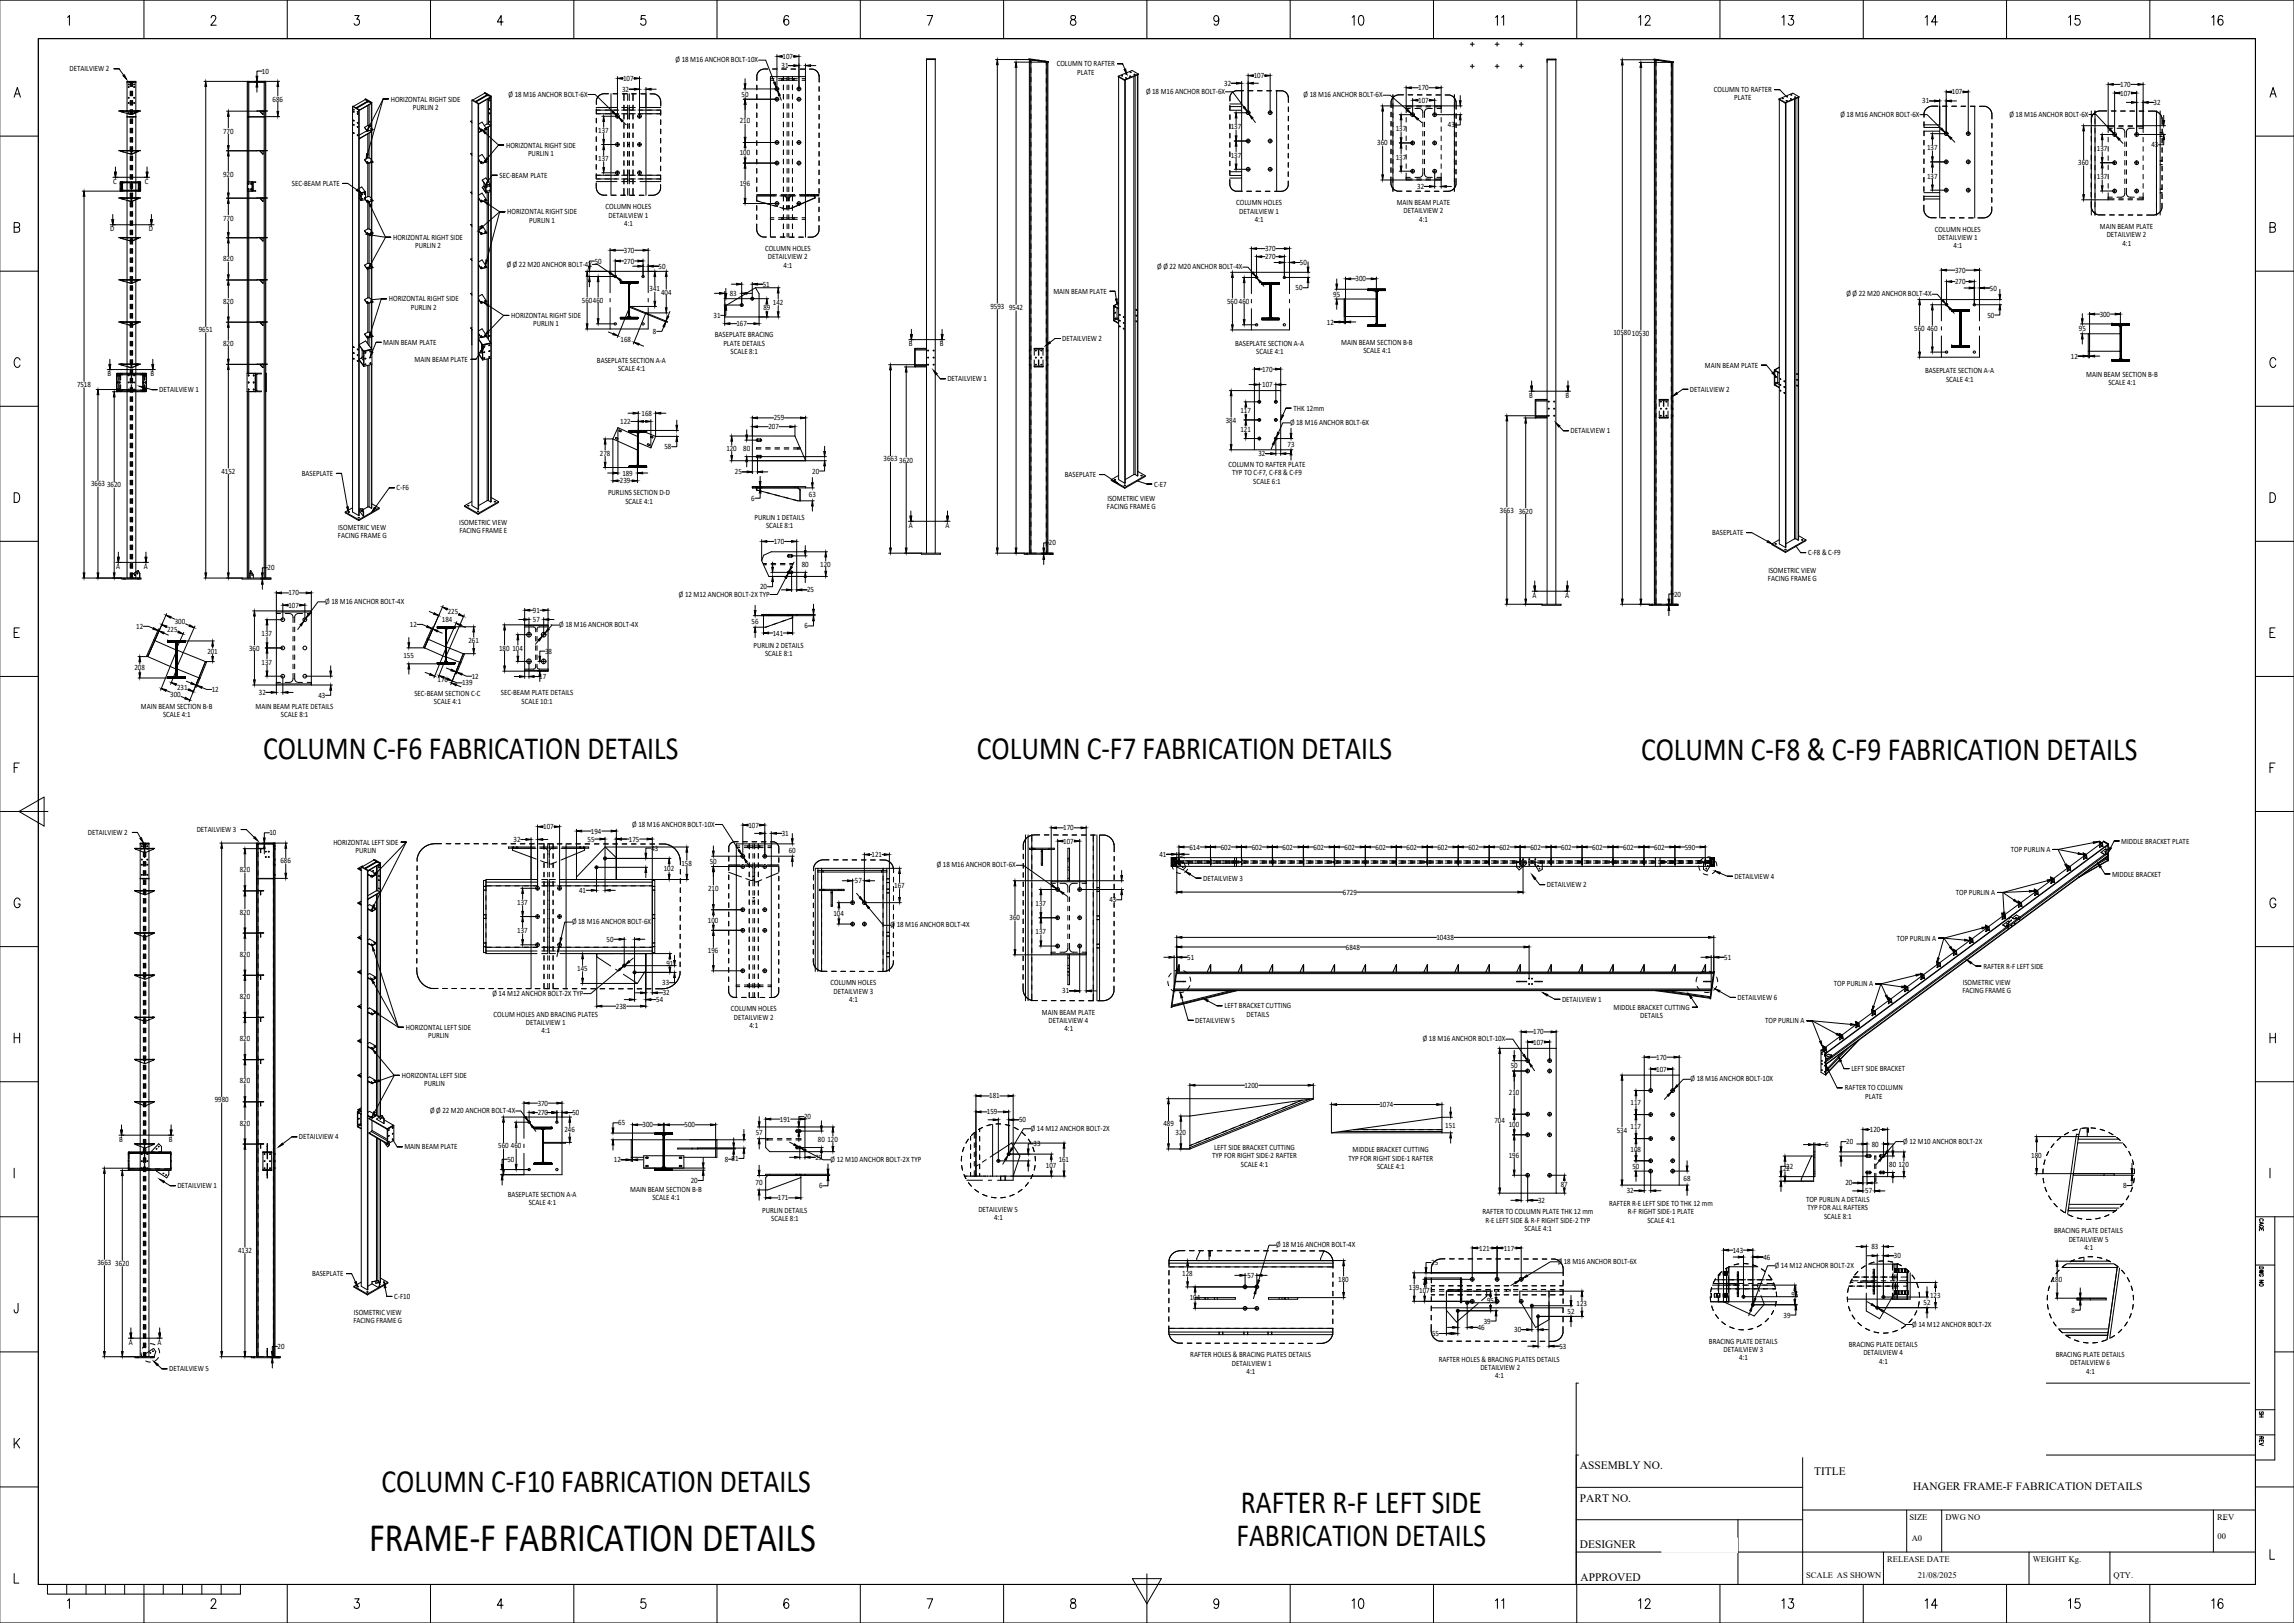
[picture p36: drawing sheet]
<svg xmlns="http://www.w3.org/2000/svg" width="1189mm" height="841mm" viewBox="0 0 1189 841" stroke-linecap="round" stroke-linejoin="round" font-family="sans-serif">
<defs><g id="words">
<text font-size="21" x="191" y="804">FRAME-F FABRICATION DETAILS</text>
<g font-size="16.8">
<text x="136" y="394">COLUMN C-F6 FABRICATION DETAILS</text>
<text x="506" y="394">COLUMN C-F7 FABRICATION DETAILS</text>
<text x="850" y="394">COLUMN C-F8 &amp; C-F9 FABRICATION DETAILS</text>
<text x="198" y="773">COLUMN C-F10 FABRICATION DETAILS</text>
<text x="643" y="784">RAFTER R-F LEFT SIDE</text>
<text x="641" y="801">FABRICATION DETAILS</text>
</g>
<g font-size="5.9">
<text x="819" y="761">ASSEMBLY NO.</text>
<text x="940" y="764">TITLE</text>
<text x="991" y="772">HANGER FRAME-F FABRICATION DETAILS</text>
<text x="819" y="778">PART NO.</text>
<text x="819" y="802">DESIGNER</text>
<text x="819" y="819">APPROVED</text>
</g>
<g font-size="4.4">
<text x="990" y="788">SIZE</text>
<text x="1008" y="788">DWG NO</text>
<text x="1149" y="788">REV</text>
<text x="1149" y="798">00</text>
<text x="991" y="799">A0</text>
<text x="978" y="809">RELEASE DATE</text>
<text x="1054" y="809">WEIGHT Kg.</text>
<text x="936" y="818">SCALE AS SHOWN</text>
<text x="994" y="818">21/08/2025</text>
<text x="1095" y="818">QTY.</text>
</g>
<g font-size="4.2">
<text x="350" y="32">Ø 18 M16 ANCHOR BOLT-10X</text>
<text x="405" y="35">31</text>
<text x="406" y="31">107</text>
<text x="548" y="34">COLUMN TO RAFTER</text>
<text x="36" y="37">DETAILVIEW 2</text>
<text x="136" y="38">10</text>
<text x="323" y="42">107</text>
<text x="558" y="39">PLATE</text>
<text x="650" y="40">107</text>
<text x="322" y="48">32</text>
<text x="634" y="44">32</text>
<text x="735" y="47">170</text>
<text x="888" y="48">COLUMN TO RAFTER</text>
<text x="1099" y="45">170</text>
<text x="141" y="53">686</text>
<text x="202" y="53">HORIZONTAL RIGHT SIDE</text>
<text x="264" y="50">Ø 18 M16 ANCHOR BOLT-6X</text>
<text x="384" y="50">50</text>
<text x="594" y="49">Ø 18 M16 ANCHOR BOLT-6X</text>
<text x="676" y="50">Ø 18 M16 ANCHOR BOLT-6X</text>
<text x="735" y="53">107</text>
<text x="899" y="52">PLATE</text>
<text x="996" y="54">31</text>
<text x="1012" y="49">107</text>
<text x="1099" y="50">107</text>
<text x="214" y="57">PURLIN 2</text>
<text x="1116" y="54">32</text>
<text x="383" y="64">210</text>
<text x="954" y="61">Ø 18 M16 ANCHOR BOLT-6X</text>
<text x="1041" y="60">Ø 18 M16 ANCHOR BOLT-6X</text>
<text x="116" y="69">770</text>
<text x="310" y="69">137</text>
<text x="638" y="67">137</text>
<text x="723" y="68">137</text>
<text x="750" y="66">43</text>
<text x="262" y="77">HORIZONTAL RIGHT SIDE</text>
<text x="714" y="75">360</text>
<text x="999" y="78">137</text>
<text x="1115" y="76">43</text>
<text x="274" y="81">PURLIN 1</text>
<text x="310" y="84">137</text>
<text x="383" y="80">100</text>
<text x="638" y="82">137</text>
<text x="723" y="83">137</text>
<text x="1087" y="78">137</text>
<text x="1077" y="86">360</text>
<text x="59" y="95">C</text>
<text x="75" y="95">C</text>
<text x="116" y="92">920</text>
<text x="259" y="92">SEC-BEAM PLATE</text>
<text x="999" y="93">137</text>
<text x="1087" y="93">137</text>
<text x="151" y="96">SEC-BEAM PLATE</text>
<text x="383" y="96">196</text>
<text x="734" y="98">32</text>
<text x="641" y="106">COLUMN HOLES</text>
<text x="724" y="106">MAIN BEAM PLATE</text>
<text x="263" y="111">HORIZONTAL RIGHT SIDE</text>
<text x="314" y="108">COLUMN HOLES</text>
<text x="315" y="113">DETAILVIEW 1</text>
<text x="642" y="111">DETAILVIEW 1</text>
<text x="727" y="111">DETAILVIEW 2</text>
<text x="57" y="120">D</text>
<text x="77" y="120">D</text>
<text x="116" y="114">770</text>
<text x="274" y="115">PURLIN 1</text>
<text x="323" y="117">4:1</text>
<text x="650" y="115">4:1</text>
<text x="736" y="115">4:1</text>
<text x="1088" y="119">MAIN BEAM PLATE</text>
<text x="204" y="124">HORIZONTAL RIGHT SIDE</text>
<text x="1003" y="120">COLUMN HOLES</text>
<text x="1004" y="124">DETAILVIEW 1</text>
<text x="1092" y="123">DETAILVIEW 2</text>
<text x="215" y="129">PURLIN 2</text>
<text x="323" y="131">370</text>
<text x="396" y="130">COLUMN HOLES</text>
<text x="656" y="130">370</text>
<text x="1012" y="129">4:1</text>
<text x="1100" y="127">4:1</text>
<text x="116" y="135">820</text>
<text x="308" y="137">50</text>
<text x="323" y="137">270</text>
<text x="398" y="134">DETAILVIEW 2</text>
<text x="656" y="134">270</text>
<text x="674" y="137">50</text>
<text x="263" y="138">Ø Ø 22 M20 ANCHOR BOLT-4X</text>
<text x="341" y="139">50</text>
<text x="406" y="139">4:1</text>
<text x="600" y="140">Ø Ø 22 M20 ANCHOR BOLT-4X</text>
<text x="1013" y="141">370</text>
<text x="395" y="149">51</text>
<text x="703" y="146">300</text>
<text x="1013" y="147">270</text>
<text x="337" y="151">341</text>
<text x="343" y="153">404</text>
<text x="378" y="153">83</text>
<text x="546" y="152">MAIN BEAM PLATE</text>
<text x="671" y="150">50</text>
<text x="691" y="154">95</text>
<text x="957" y="154">Ø Ø 22 M20 ANCHOR BOLT-4X</text>
<text x="1031" y="151">50</text>
<text x="116" y="157">820</text>
<text x="202" y="156">HORIZONTAL RIGHT SIDE</text>
<text x="213" y="160">PURLIN 2</text>
<text x="302" y="157">560460</text>
<text x="396" y="161">89</text>
<text x="401" y="158">142</text>
<text x="513" y="160">9593</text>
<text x="523" y="161">9542</text>
<text x="636" y="157">560460</text>
<text x="265" y="165">HORIZONTAL RIGHT SIDE</text>
<text x="370" y="165">31</text>
<text x="1030" y="165">50</text>
<text x="1088" y="164">300</text>
<text x="103" y="172">9651</text>
<text x="276" y="169">PURLIN 1</text>
<text x="338" y="173">8</text>
<text x="382" y="169">167</text>
<text x="688" y="168">12</text>
<text x="836" y="173">1058010530</text>
<text x="992" y="171">560</text>
<text x="999" y="171">460</text>
<text x="1077" y="172">95</text>
<text x="116" y="179">820</text>
<text x="199" y="179">MAIN BEAM PLATE</text>
<text x="322" y="177">168</text>
<text x="370" y="175">BASEPLATE BRACING</text>
<text x="375" y="179">PLATE DETAILS</text>
<text x="471" y="179">B</text>
<text x="487" y="179">B</text>
<text x="551" y="177">DETAILVIEW 2</text>
<text x="640" y="179">BASEPLATE SECTION A-A</text>
<text x="695" y="179">MAIN BEAM SECTION B-B</text>
<text x="379" y="183">SCALE 8:1</text>
<text x="651" y="184">SCALE 4:1</text>
<text x="707" y="183">SCALE 4:1</text>
<text x="1073" y="186">12</text>
<text x="215" y="187">MAIN BEAM PLATE</text>
<text x="309" y="188">BASEPLATE SECTION A-A</text>
<text x="884" y="191">MAIN BEAM PLATE</text>
<text x="56" y="195">B</text>
<text x="78" y="195">B</text>
<text x="320" y="192">SCALE 4:1</text>
<text x="491" y="198">DETAILVIEW 1</text>
<text x="654" y="193">170</text>
<text x="998" y="194">BASEPLATE SECTION A-A</text>
<text x="1009" y="198">SCALE 4:1</text>
<text x="1081" y="195">MAIN BEAM SECTION B-B</text>
<text x="40" y="201">7518</text>
<text x="82" y="203">DETAILVIEW 1</text>
<text x="654" y="201">107</text>
<text x="876" y="203">DETAILVIEW 2</text>
<text x="1093" y="200">SCALE 4:1</text>
<text x="792" y="206">B</text>
<text x="811" y="206">B</text>
<text x="332" y="215">168</text>
<text x="643" y="214">117</text>
<text x="670" y="213">THK 12mm</text>
<text x="321" y="220">122</text>
<text x="401" y="218">259</text>
<text x="635" y="219">384</text>
<text x="669" y="220">Ø 18 M16 ANCHOR BOLT-6X</text>
<text x="398" y="222">207</text>
<text x="643" y="224">121</text>
<text x="814" y="225">DETAILVIEW 1</text>
<text x="344" y="233">58</text>
<text x="376" y="234">120</text>
<text x="385" y="234">80</text>
<text x="667" y="231">73</text>
<text x="311" y="236">278</text>
<text x="458" y="239">3663</text>
<text x="466" y="240">3620</text>
<text x="652" y="236">32</text>
<text x="115" y="245">4152</text>
<text x="381" y="246">25</text>
<text x="421" y="245">20</text>
<text x="637" y="242">COLUMN TO RAFTER PLATE</text>
<text x="156" y="247">BASEPLATE</text>
<text x="321" y="250">239</text>
<text x="323" y="246">189</text>
<text x="552" y="247">BASEPLATE</text>
<text x="639" y="246">TYP TO C-F7, C-F8 &amp; C-F9</text>
<text x="650" y="251">SCALE 6:1</text>
<text x="47" y="252">3663</text>
<text x="56" y="253">3620</text>
<text x="206" y="254">C-F6</text>
<text x="315" y="257">PURLINS SECTION D-D</text>
<text x="419" y="257">63</text>
<text x="598" y="252">C-E7</text>
<text x="324" y="261">SCALE 4:1</text>
<text x="389" y="259">6</text>
<text x="574" y="264">FACING FRAME G</text>
<text x="574" y="260">ISOMETRIC VIEW</text>
<text x="391" y="269">PURLIN 1 DETAILS</text>
<text x="777" y="266">3663</text>
<text x="787" y="266">3620</text>
<text x="175" y="275">ISOMETRIC VIEW</text>
<text x="238" y="272">ISOMETRIC VIEW</text>
<text x="397" y="274">SCALE 8:1</text>
<text x="471" y="273">A</text>
<text x="490" y="273">A</text>
<text x="175" y="279">FACING FRAME G</text>
<text x="238" y="276">FACING FRAME E</text>
<text x="401" y="282">170</text>
<text x="887" y="277">BASEPLATE</text>
<text x="544" y="283">20</text>
<text x="937" y="288">C-F8 &amp; C-F9</text>
<text x="416" y="294">80</text>
<text x="425" y="294">120</text>
<text x="60" y="295">A</text>
<text x="75" y="295">A</text>
<text x="139" y="296">20</text>
<text x="916" y="297">ISOMETRIC VIEW</text>
<text x="394" y="305">20</text>
<text x="916" y="301">FACING FRAME G</text>
<text x="149" y="309">170</text>
<text x="352" y="309">Ø 12 M12 ANCHOR BOLT-2X TYP</text>
<text x="418" y="307">25</text>
<text x="794" y="310">A</text>
<text x="811" y="310">A</text>
<text x="868" y="309">20</text>
<text x="150" y="315">107</text>
<text x="169" y="313">Ø 18 M16 ANCHOR BOLT-4X</text>
<text x="276" y="318">91</text>
<text x="91" y="323">300</text>
<text x="229" y="322">184</text>
<text x="232" y="318">225</text>
<text x="276" y="322">57</text>
<text x="390" y="323">56</text>
<text x="71" y="326">12</text>
<text x="87" y="327">225</text>
<text x="136" y="330">137</text>
<text x="212" y="325">12</text>
<text x="290" y="325">Ø 18 M16 ANCHOR BOLT-4X</text>
<text x="400" y="329">141</text>
<text x="417" y="326">6</text>
<text x="243" y="333">261</text>
<text x="391" y="336">PURLIN 2 DETAILS</text>
<text x="107" y="339">201</text>
<text x="129" y="337">360</text>
<text x="209" y="341">155</text>
<text x="259" y="337">180</text>
<text x="266" y="337">104</text>
<text x="283" y="339">38</text>
<text x="397" y="340">SCALE 8:1</text>
<text x="70" y="347">208</text>
<text x="136" y="344">137</text>
<text x="227" y="353">176</text>
<text x="244" y="352">12</text>
<text x="279" y="352">17</text>
<text x="92" y="357">231</text>
<text x="110" y="359">12</text>
<text x="239" y="355">139</text>
<text x="88" y="361">300</text>
<text x="134" y="360">32</text>
<text x="165" y="362">43</text>
<text x="215" y="361">SEC-BEAM SECTION C-C</text>
<text x="225" y="365">SCALE 4:1</text>
<text x="260" y="360">SEC-BEAM PLATE DETAILS</text>
<text x="270" y="365">SCALE 10:1</text>
<text x="73" y="368">MAIN BEAM SECTION B-B</text>
<text x="85" y="372">SCALE 4:1</text>
<text x="132" y="367">MAIN BEAM PLATE DETAILS</text>
<text x="146" y="372">SCALE 8:1</text>
<text x="102" y="431">DETAILVIEW 3</text>
<text x="282" y="430">107</text>
<text x="306" y="432">194</text>
<text x="328" y="428">Ø 18 M16 ANCHOR BOLT-10X</text>
<text x="388" y="429">107</text>
<text x="551" y="430">170</text>
<text x="46" y="433">DETAILVIEW 2</text>
<text x="140" y="433">10</text>
<text x="173" y="438">HORIZONTAL LEFT SIDE</text>
<text x="266" y="436">32</text>
<text x="305" y="436">55</text>
<text x="326" y="436">175</text>
<text x="405" y="433">31</text>
<text x="551" y="437">107</text>
<text x="1099" y="437">MIDDLE BRACKET PLATE</text>
<text x="184" y="442">PURLIN</text>
<text x="338" y="441">43</text>
<text x="409" y="442">60</text>
<text x="601" y="444">41</text>
<text x="616" y="440">614</text>
<text x="633" y="440">602</text>
<text x="649" y="440">602</text>
<text x="665" y="440">602</text>
<text x="681" y="440">602</text>
<text x="697" y="440">602</text>
<text x="713" y="440">602</text>
<text x="729" y="440">602</text>
<text x="745" y="440">602</text>
<text x="761" y="440">602</text>
<text x="777" y="440">602</text>
<text x="793" y="440">602</text>
<text x="809" y="440">602</text>
<text x="825" y="440">602</text>
<text x="841" y="440">602</text>
<text x="857" y="440">602</text>
<text x="873" y="440">590</text>
<text x="1042" y="442">TOP PURLIN A</text>
<text x="145" y="447">686</text>
<text x="353" y="449">158</text>
<text x="368" y="448">50</text>
<text x="452" y="444">121</text>
<text x="485" y="449">Ø 18 M16 ANCHOR BOLT-6X</text>
<text x="124" y="452">820</text>
<text x="344" y="452">102</text>
<text x="899" y="455">DETAILVIEW 4</text>
<text x="1095" y="454">MIDDLE BRACKET</text>
<text x="367" y="462">210</text>
<text x="443" y="458">57</text>
<text x="463" y="460">167</text>
<text x="624" y="456">DETAILVIEW 3</text>
<text x="802" y="460">DETAILVIEW 2</text>
<text x="300" y="463">41</text>
<text x="575" y="468">43</text>
<text x="696" y="464">6729</text>
<text x="1014" y="464">TOP PURLIN A</text>
<text x="124" y="474">820</text>
<text x="268" y="469">137</text>
<text x="537" y="470">137</text>
<text x="296" y="479">Ø 18 M16 ANCHOR BOLT-6X</text>
<text x="367" y="478">100</text>
<text x="432" y="475">104</text>
<text x="523" y="477">360</text>
<text x="268" y="484">137</text>
<text x="462" y="481">Ø 18 M16 ANCHOR BOLT-4X</text>
<text x="537" y="484">137</text>
<text x="314" y="488">50</text>
<text x="744" y="487">10438</text>
<text x="983" y="487">TOP PURLIN A</text>
<text x="124" y="496">820</text>
<text x="367" y="494">196</text>
<text x="615" y="497">51</text>
<text x="697" y="492">6848</text>
<text x="894" y="497">51</text>
<text x="299" y="503">145</text>
<text x="345" y="500">91</text>
<text x="1028" y="502">RAFTER R-F LEFT SIDE</text>
<text x="255" y="516">Ø 14 M12 ANCHOR BOLT-2X TYP</text>
<text x="343" y="511">33</text>
<text x="343" y="516">32</text>
<text x="430" y="511">COLUMN HOLES</text>
<text x="432" y="515">DETAILVIEW 3</text>
<text x="551" y="515">31</text>
<text x="950" y="511">TOP PURLIN A</text>
<text x="1017" y="515">FACING FRAME G</text>
<text x="1017" y="510">ISOMETRIC VIEW</text>
<text x="124" y="518">820</text>
<text x="340" y="519">54</text>
<text x="440" y="519">4:1</text>
<text x="810" y="519">DETAILVIEW 1</text>
<text x="900" y="518">DETAILVIEW 6</text>
<text x="256" y="527">COLUM HOLES AND BRACING PLATES</text>
<text x="319" y="523">238</text>
<text x="379" y="524">COLUMN HOLES</text>
<text x="540" y="526">MAIN BEAM PLATE</text>
<text x="635" y="523">LEFT BRACKET CUTTING</text>
<text x="646" y="527">DETAILS</text>
<text x="836" y="523">MIDDLE BRACKET CUTTING</text>
<text x="850" y="528">DETAILS</text>
<text x="210" y="534">HORIZONTAL LEFT SIDE</text>
<text x="273" y="531">DETAILVIEW 1</text>
<text x="380" y="528">DETAILVIEW 2</text>
<text x="388" y="533">4:1</text>
<text x="543" y="530">DETAILVIEW 4</text>
<text x="619" y="530">DETAILVIEW 5</text>
<text x="915" y="530">TOP PURLIN A</text>
<text x="124" y="539">820</text>
<text x="222" y="538">PURLIN</text>
<text x="281" y="536">4:1</text>
<text x="552" y="534">4:1</text>
<text x="737" y="540">Ø 18 M16 ANCHOR BOLT-10X</text>
<text x="795" y="536">170</text>
<text x="795" y="541">107</text>
<text x="858" y="549">170</text>
<text x="783" y="554">50</text>
<text x="858" y="555">107</text>
<text x="959" y="555">LEFT SIDE BRACKET</text>
<text x="124" y="561">820</text>
<text x="208" y="559">HORIZONTAL LEFT SIDE</text>
<text x="220" y="563">PURLIN</text>
<text x="645" y="564">1200</text>
<text x="876" y="560">Ø 18 M16 ANCHOR BOLT-10X</text>
<text x="513" y="569">181</text>
<text x="782" y="567">210</text>
<text x="956" y="565">RAFTER TO COLUMN</text>
<text x="967" y="569">PLATE</text>
<text x="111" y="571">9980</text>
<text x="279" y="573">370</text>
<text x="715" y="574">1074</text>
<text x="845" y="573">117</text>
<text x="223" y="577">Ø Ø 22 M20 ANCHOR BOLT-4X</text>
<text x="279" y="578">270</text>
<text x="297" y="578">50</text>
<text x="404" y="581">191</text>
<text x="417" y="580">20</text>
<text x="511" y="577">159</text>
<text x="528" y="582">50</text>
<text x="124" y="583">820</text>
<text x="293" y="587">246</text>
<text x="320" y="583">65</text>
<text x="333" y="584">300</text>
<text x="355" y="584">500</text>
<text x="534" y="586">Ø 14 M12 ANCHOR BOLT-2X</text>
<text x="603" y="584">489</text>
<text x="749" y="584">151</text>
<text x="774" y="582">704</text>
<text x="782" y="584">100</text>
<text x="838" y="587">534</text>
<text x="845" y="585">117</text>
<text x="969" y="587">120</text>
<text x="62" y="592">B</text>
<text x="87" y="592">B</text>
<text x="155" y="590">DETAILVIEW 4</text>
<text x="392" y="588">57</text>
<text x="424" y="592">80</text>
<text x="429" y="592">120</text>
<text x="609" y="588">320</text>
<text x="957" y="593">20</text>
<text x="986" y="593">Ø 12 M10 ANCHOR BOLT-2X</text>
<text x="210" y="596">MAIN BEAM PLATE</text>
<text x="258" y="595">560</text>
<text x="265" y="595">460</text>
<text x="536" y="594">33</text>
<text x="629" y="596">LEFT SIDE BRACKET CUTTING</text>
<text x="701" y="597">MIDDLE BRACKET CUTTING</text>
<text x="782" y="600">196</text>
<text x="845" y="597">108</text>
<text x="946" y="594">6</text>
<text x="970" y="594">80</text>
<text x="1053" y="600">180</text>
<text x="263" y="602">50</text>
<text x="318" y="602">12</text>
<text x="376" y="602">8</text>
<text x="379" y="602">81</text>
<text x="423" y="601">25</text>
<text x="430" y="602">Ø 12 M10 ANCHOR BOLT-2X TYP</text>
<text x="542" y="605">107</text>
<text x="549" y="602">161</text>
<text x="628" y="600">TYP FOR RIGHT SIDE-2 RAFTER</text>
<text x="643" y="605">SCALE 4:1</text>
<text x="699" y="601">TYP FOR RIGHT SIDE-1 RAFTER</text>
<text x="714" y="606">SCALE 4:1</text>
<text x="846" y="606">50</text>
<text x="926" y="606">22</text>
<text x="979" y="605">80</text>
<text x="984" y="605">120</text>
<text x="872" y="612">68</text>
<text x="922" y="607">122</text>
<text x="92" y="616">DETAILVIEW 1</text>
<text x="327" y="618">MAIN BEAM SECTION B-B</text>
<text x="358" y="613">20</text>
<text x="392" y="614">70</text>
<text x="425" y="616">6</text>
<text x="809" y="615">87</text>
<text x="956" y="614">20</text>
<text x="1100" y="616">8</text>
<text x="263" y="620">BASEPLATE SECTION A-A</text>
<text x="338" y="622">SCALE 4:1</text>
<text x="403" y="622">171</text>
<text x="797" y="623">32</text>
<text x="843" y="618">32</text>
<text x="936" y="623">TOP PURLIN A DETAILS</text>
<text x="967" y="618">57</text>
<text x="274" y="624">SCALE 4:1</text>
<text x="395" y="628">PURLIN DETAILS</text>
<text x="507" y="628">DETAILVIEW 5</text>
<text x="768" y="629">RAFTER TO COLUMN PLATE THK 12 mm</text>
<text x="834" y="625">RAFTER R-E LEFT SIDE TO THK 12 mm</text>
<text x="844" y="629">R-F RIGHT SIDE-1 PLATE</text>
<text x="937" y="627">TYP FOR ALL RAFTERS</text>
<text x="400" y="633">SCALE 8:1</text>
<text x="515" y="632">4:1</text>
<text x="770" y="634">R-E LEFT SIDE &amp; R-F RIGHT SIDE-2 TYP</text>
<text x="854" y="634">SCALE 4:1</text>
<text x="945" y="631">SCALE 8:1</text>
<text x="790" y="638">SCALE 4:1</text>
<text x="1065" y="639">BRACING PLATE DETAILS</text>
<text x="661" y="646">Ø 18 M16 ANCHOR BOLT-4X</text>
<text x="970" y="647">83</text>
<text x="1072" y="643">DETAILVIEW 5</text>
<text x="1080" y="648">4:1</text>
<text x="123" y="649">4132</text>
<text x="767" y="648">121</text>
<text x="779" y="648">117</text>
<text x="898" y="649">143</text>
<text x="914" y="653">46</text>
<text x="981" y="652">30</text>
<text x="51" y="656">3663</text>
<text x="60" y="656">3620</text>
<text x="742" y="656">25</text>
<text x="807" y="655">Ø 18 M16 ANCHOR BOLT-6X</text>
<text x="920" y="657">Ø 14 M12 ANCHOR BOLT-2X</text>
<text x="162" y="661">BASEPLATE</text>
<text x="613" y="661">128</text>
<text x="647" y="662">57</text>
<text x="694" y="664">180</text>
<text x="1063" y="664">180</text>
<text x="730" y="668">139</text>
<text x="736" y="670">107</text>
<text x="204" y="673">C-F10</text>
<text x="617" y="674">104</text>
<text x="771" y="675">95</text>
<text x="817" y="677">123</text>
<text x="928" y="672">95</text>
<text x="997" y="676">52</text>
<text x="1000" y="672">123</text>
<text x="183" y="682">ISOMETRIC VIEW</text>
<text x="812" y="681">52</text>
<text x="924" y="683">39</text>
<text x="1074" y="680">8</text>
<text x="183" y="686">FACING FRAME G</text>
<text x="766" y="689">46</text>
<text x="769" y="686">39</text>
<text x="991" y="687">Ø 14 M12 ANCHOR BOLT-2X</text>
<text x="742" y="692">55</text>
<text x="785" y="690">30</text>
<text x="67" y="697">A</text>
<text x="82" y="697">A</text>
<text x="144" y="699">20</text>
<text x="808" y="699">53</text>
<text x="886" y="696">BRACING PLATE DETAILS</text>
<text x="893" y="701">DETAILVIEW 3</text>
<text x="958" y="698">BRACING PLATE DETAILS</text>
<text x="617" y="703">RAFTER HOLES &amp; BRACING PLATES DETAILS</text>
<text x="638" y="708">DETAILVIEW 1</text>
<text x="746" y="706">RAFTER HOLES &amp; BRACING PLATES DETAILS</text>
<text x="901" y="705">4:1</text>
<text x="966" y="702">DETAILVIEW 4</text>
<text x="974" y="707">4:1</text>
<text x="1065" y="703">BRACING PLATE DETAILS</text>
<text x="1073" y="707">DETAILVIEW 6</text>
<text x="88" y="711">DETAILVIEW 5</text>
<text x="646" y="712">4:1</text>
<text x="767" y="710">DETAILVIEW 2</text>
<text x="1081" y="712">4:1</text>
<text x="775" y="714">4:1</text>
</g>
</g></defs>
<g fill="none" stroke="#000" stroke-width=".52">
<path d="M62 36h-3h3l2 3M136 37h-3v5M320 40v21M331 40v21M393 31h4l4 12M398 36a5 5 0 0 0-6 3v3M400 36h3M403 28v19M405 36h3M405 29h1M406 40v2M408 40v2"/>
<path d="M409 40v2M410 36h2M411 40v2M411 29h.1M411 34h-2h5M414 28v19M415 36h2M417 33v90M417 40h-18v83M420 36a4 4 0 0 1 5 4v3M420 34h3M480 31h5"/>
<path d="M516 31h17M517 34v123M526 32h17M527 35v123M533 30l10 2zM533 31h1M533 31v256M534 31h.1M534 31v256M534 31l8 1M535 31h.1M538 31h.1"/>
<path d="M538 31v1M541 32h.1M542 32h.1M542 32h1M542 32v255M543 32h.1M543 32v255M580 39l3 2M580 39l3 3M580 40v209l3 1M581 39h1zM582 33h-3h3l1 3"/>
<path d="M583 38h1zM586 37h.1M588 40v206M588 39h.1M588 39v207M589 39v208zM590 38l-7 3M590 38l-3-1-7 2M590 38l-7 4M647 38v21M650 39h.1M655 39h1"/>
<path d="M658 38v21M762 34h2M762 23h2M763 22v2M763 33v2M775 34h2M775 23h2M776 22v2M776 33v2M787 34h2M787 23h2M788 22v2"/>
<path d="M788 33v2M802 31h4M840 31h17M841 34v136M849 32h18M850 35v136M857 31l10 1zM857 31h1M857 31v282M858 31v282M859 31h.1M862 31v1"/>
<path d="M865 32h.1M866 32h.1M867 32h-1v281M867 32h.1M867 32v281M62 57v1M63 57v1M63 58h.1M63 58l5 1M64 57v1M66 43h2M66 42h2"/>
<path d="M66 59h2M67 42v1M68 42v3M68 47v3M68 52v2M68 57v2M68 58h.1M68 57h-6l6 1M68 57h5l-5 1M68 57v2l1-2M68 43h2M68 42h2"/>
<path d="M69 58h-1M69 42v3M69 47v3M69 52v2M69 57v1M69 42v1M69 59h-1M70 59h-1M70 57v1M70 58l-1 1M70 58v1M71 57v1"/>
<path d="M72 58h.1M72 57v1M72 58h-2M106 42h39M107 45v124M117 58h20M128 42v152M128 43h9M128 42h9M128 42v151M129 42h.1M129 43v17"/>
<path d="M133 45v3M135 58h.1M135 58l1 1M136 57v2M137 42h.1M137 43v17M137 57l-4 1M137 42v258M138 57v1M138 42v258M144 45v5M144 53v5"/>
<path d="M183 55l3 2M183 55v210l3 2M183 58h.1M183 57h.1M185 56h.1M185 56l1 1M185 56l5-3h2l-6 4M185 59h.1M185 58h.1M186 57v210M186 57h.1M189 51l1 1"/>
<path d="M189 52h1M189 52l-6 3M189 51l4 2M189 51v1M190 52h.1M190 52v1M191 53h.1M191 53l-6 3-2-1M191 55v10M191 54v11M191 53h1M192 53v13"/>
<path d="M192 54l-6 3M193 53v13M193 53h-1M245 52l3 2M245 52v210l3 2M247 53h.1M247 53l1 1M248 54v210M248 54h.1M251 48l1 1M251 48l-6 4M251 48l4 2"/>
<path d="M251 48h.1M252 49h.1M252 50h1M252 50l-5 3M252 49h1M252 49l-5 3h-2M252 49v1M252 51v13M253 49l1 1M253 49v1M253 51v13M253 50h1l-6 4"/>
<path d="M254 51h.1M254 59h.1M254 57h.1M254 52h.1M254 50v210M254 50l-6 4M255 50h-1M255 50l-1 210M305 49h3l9 9M309 56h11M309 57h12M309 59h12"/>
<path d="M309 56v3M315 49a5 5 0 0 0-6 5M317 49v52M318 49h2M319 60l2 1M322 56h3M322 57h3M322 59h3M323 49h2M323 41h.1M323 49v3M323 54v3"/>
<path d="M323 59v3M325 49v3M325 54v8M326 56h3M326 57h3M326 59h3M326 49v3M326 54v8M327 49h3M328 49v3M328 54v3M328 59v3"/>
<path d="M328 41h1M329 46h-3h5M331 57h11M331 59h11M332 56h10M332 49h3M335 45v56M337 49a5 5 0 0 1 5 6M337 46h3M342 57v3M385 51h19M385 46h19"/>
<path d="M386 41v2M386 54v7M392 54v2M392 59v2M392 44v3M392 49v2M399 42h2M399 41h2M402 45l1 2M403 50v2M403 42h5M403 41h5"/>
<path d="M404 49l1 3M405 41v1M406 44v3M406 49v2M406 54v2M406 58v3M408 44v3M408 49v2M408 54v2M408 58v3M409 42h4M409 44v3"/>
<path d="M409 49v2M409 54v2M409 58v3M409 41h4M411 44v3M411 49v2M411 54v2M411 58v3M411 41v1M413 51h2M413 46h2M413 51a1 1 0 0 1 1-1 1 1 0 0 1 1 1"/>
<path d="M413 46a1 1 0 0 1 1-1 1 1 0 0 1 1 1M413 46a1 1 0 0 0 1 1 1 1 0 0 0 1-1M413 51a1 1 0 0 0 1 1 1 1 0 0 0 1-1M414 50v2M416 42h1M416 41h1M425 45v2M425 50v2M425 55v2M425 59v3M583 41v1M583 42v208z"/>
<path d="M583 40h.1M583 40h1zM635 48h4l6 8M637 54h6M637 55h6M637 55v2h6M637 60v2M638 43h5M640 58h8M643 42v57M644 47h-3a4 4 0 0 0-4 5M646 58l1 1"/>
<path d="M647 47h2M650 43h2M652 47h2M656 47h3M657 58h2M657 58a1 1 0 0 1 1-1 1 1 0 0 1 1 1M657 58a1 1 0 0 0 1 1 1 1 0 0 0 1-1M661 47h4a5 5 0 0 1 3 6M662 47v52M668 55v3M716 55h42M717 58v14"/>
<path d="M717 49h3l9 8M721 58v3M722 49v50M725 59h8M727 49a5 5 0 0 0-6 4v3M729 45v13M729 56h2M729 55h3M730 49h2M731 59l2 1M731 45h4M732 51v9"/>
<path d="M733 56h3l1 1v4M734 55h3M735 49h2M735 52h.1M739 55h2M739 49h3M741 52h.1M741 45h3M742 56h-2l-1 1-1 4M742 59h16M744 51v9M744 55h3"/>
<path d="M744 49h3M745 56h2M747 45v13M749 49a4 4 0 0 1 6 4v4M754 49v50M755 59v2M757 59v6h-3M757 50v2M922 51l3 2M922 52v230l3 2M922 46h-2h2l4 4M924 51h.1"/>
<path d="M925 53h.1M925 53v231M926 53l-1 231M926 52h.1M926 50h.1M928 49h.1M928 49h1zM930 51v228M930 50h1zM931 50h.1M931 51v228M932 50v230"/>
<path d="M932 50l-7 3M932 50l-3-2-7 3M932 50h.1M995 59h4l7 8M1000 52h5M1004 55h-3a5 5 0 0 0-4 6M1005 51v62M1007 55h2M1009 47v23M1011 48h1M1011 52h3M1012 55h2"/>
<path d="M1016 55h3M1017 48h.1M1020 47v23M1021 55h3M1023 55v58M1026 55a5 5 0 0 1 6 3v4M1083 59h3l7 8M1084 57v54M1086 57v54M1092 57h-4a5 5 0 0 0-4 7M1093 43v26M1094 58h3"/>
<path d="M1095 44h4M1096 47v24M1099 48h.1M1099 58h2M1102 53h3M1104 58h2M1104 48h1M1104 44h4M1107 47v24M1109 58h2M1111 43v26M1111 53h5"/>
<path d="M1113 58h4a5 5 0 0 1 4 7M1118 57v54M1119 57v54M1121 60v2M62 78h.1M63 78h.1M63 78l5 2M64 78h.1M66 60h2l-2 1M66 79l2 1M67 60v1M68 62v2"/>
<path d="M68 66v3M68 71v3M68 76v2M68 78h.1M68 78h-6h6M68 76v4M68 78h5h-5M68 76v4l2-1M69 78h-1M69 62v2M69 66v3M69 71v3"/>
<path d="M69 76v2M69 78h.1M69 60v1M70 78h.1M70 60h-2l2 1M70 79l-2 1M71 78h.1M72 78h.1M72 78l-2 1M117 78h20M118 60v6M118 70v5"/>
<path d="M128 61h9M128 60h17M129 61v33M135 78h.1M135 78l1 2M136 78v2M137 61v239M137 78h-4M138 78h.1M183 69h.1M183 64v1zM183 62v1z"/>
<path d="M183 62h.1M183 65h.1M183 63h.1M185 66h.1M185 63v1zM185 64h.1M185 70h.1M189 66l1 2M189 66h.1M190 68l-4 2M190 67h.1M190 67h1"/>
<path d="M191 67h-1M191 65h1l1 2M191 65l-2 1M191 69v13M192 68l-6 4M192 65l7-14h2h-2h2h-2l-9 29M192 67h.1M192 67h1M192 67v16M193 67h-1M193 67h.1M193 67v16"/>
<path d="M193 67l-3 1M244 63l1 1M244 80h1M244 63h.1M244 80h.1M245 63h-1M245 79l-1 1M248 66l1 2M248 64l2-1 2 4M248 67h.1M249 68l-1 1M249 67h.1"/>
<path d="M249 67h1M249 68h.1M250 67h-1M250 67h.1M250 68l-2 1M251 67h.1M251 67h1M252 67h-1M252 67h.1M252 69l6 6h3h-3h3h-3l-5 7M252 67l-3 1M252 64h1"/>
<path d="M252 64l-1 1M252 66v27M253 66v28M253 64l1 1M254 63h.1M254 65l-2 1M309 71v2M309 76v2M309 61v3M309 66v2M312 75h9M312 60h9"/>
<path d="M313 63v3M313 69v3M313 78v3M320 74v2M323 63l1 2M323 64v2M323 69v2M323 74v2M323 78v3M325 75h1M325 64v2M325 69v2"/>
<path d="M325 74v2M325 78v3M326 64v2M326 69v2M326 74v2M326 78v3M328 64v2M328 69v2M328 74v2M328 78v3M330 75h2M330 60h2"/>
<path d="M330 60a1 1 0 0 1 1-1 1 1 0 0 1 1 1M330 75a1 1 0 0 1 1-1 1 1 0 0 1 1 1M330 75a1 1 0 0 0 1 1 1 1 0 0 0 1-1M330 60a1 1 0 0 0 1 1 1 1 0 0 0 1-1M331 74v2M342 72v2M342 77v2M342 62v3M342 67v2M385 74h19M386 64v7M386 77v1"/>
<path d="M392 78v2M392 63v3M392 68v3M392 73v2M403 73v2M406 63v3M406 68v2M406 73v2M406 78v2M408 63v3M408 68v2M408 73v2"/>
<path d="M408 78v2M409 63v3M409 68v2M409 73v2M409 78v2M411 63v3M411 68v2M411 73v2M411 78v2M413 74h2M413 74a1 1 0 0 0 1 1 1 1 0 0 0 1-1M413 74a1 1 0 0 1 1-1 1 1 0 0 1 1 1"/>
<path d="M414 73v2M424 69v2M424 74v2M424 79v2M425 64l-1 3M637 79v2M637 64v3M637 69v3M637 74v2M640 73h8M641 61v3M641 67v3"/>
<path d="M641 76v3M647 72v2M649 61l2 2M657 73h2M657 73a1 1 0 0 1 1-1 1 1 0 0 1 1 1M657 73a1 1 0 0 0 1 1 1 1 0 0 0 1-1M658 72v2M668 79v3M668 65v2M668 70v2M668 75v2M668 60v3"/>
<path d="M717 76v15M721 73v2M721 77v3M721 63v2M721 68v2M725 74h8M726 62v3M726 68v3M726 77v3M729 61v2M729 66v2M729 70v3"/>
<path d="M729 75v3M732 73v2M735 62l2 2M737 63v3M737 68v2M737 73v2M737 78v2M738 63v3M738 68v2M738 73v2M738 78v2M742 74h3"/>
<path d="M744 73v2M747 61v2M747 66v2M747 70v3M747 75v3M755 78v3M755 64v2M755 69v2M755 73v3M997 65h8M997 66h8M997 68h8"/>
<path d="M997 73v2M997 78v2M997 63v3M997 68v2M1001 69h9M1001 72v3M1001 78v3M1008 69l1 1M1011 72l2 2M1019 69h2M1019 69a1 1 0 0 1 1-1 1 1 0 0 1 1 1M1019 69a1 1 0 0 0 1 1 1 1 0 0 0 1-1"/>
<path d="M1032 74v2M1032 78v3M1032 69v2M1032 64v2M1079 65h17M1080 68v15M1084 69h.1M1084 71h.1M1084 76v2M1089 70h8M1089 72v3M1089 79v3"/>
<path d="M1093 71v3M1093 76v2M1093 66h2M1093 66h3M1095 69l2 1M1097 66l3 1h1v4M1098 65h2M1098 66h2M1098 72l2 2M1101 74v2M1101 78v3M1102 74v2"/>
<path d="M1102 78v3M1103 65h2M1103 66h2M1106 66l-2 1h-2v4M1106 70h16M1108 65h14M1108 66h3M1109 66h2M1111 71v3M1111 76v2M1119 69h2M1119 71h2"/>
<path d="M1121 72v2M1121 77v2M1121 67v2M1121 70v5h-2M43 99h25v-5h-5v5M58 92h20M59 89h1v3zM60 87v2M62 98h.1M62 95v1M62 95h1M62 98h1"/>
<path d="M62 96h1M63 98h-1M63 95l-1 1M63 99h5M63 95v1M63 98h.1M63 95h.1M63 94v1M63 99h.1M63 95v4M63 95h5M63 96h.1"/>
<path d="M64 94v5M68 81v2M68 86v2M68 90v3M68 95v3M68 94h-6v5M68 94h5v5h-5v-5h5v5M68 99h4M68 99h5M68 95h4M69 81v2M69 86v2"/>
<path d="M69 90v3M69 95v3M72 94v5M72 98h.1M72 95v1M72 95h.1M72 96h.1M72 95v4M72 99h.1M72 94v1M72 96h1M72 95h1"/>
<path d="M73 95v1M73 98h.1M76 89h1l-1 3zM76 87v2M118 81v8M118 92v8M128 94h5h-5M129 98h.1M129 95h.1M129 99v94M130 98h.1M130 95h.1"/>
<path d="M131 94v5M131 99h2h-5M131 99h.1M131 95h.1M131 99h1M131 95v4M132 94l-1 1M180 95h-2h2l5 3M186 99l1 1M186 98l1-1 2 2M187 99v2M187 100v4"/>
<path d="M187 100h.1M189 83l1 2M189 83h.1M189 99v4M189 99l-2 1M190 84h.1M190 84h1M190 85h.1M191 84h-1M191 82h1l1 2M191 82l-2 1M191 85v17"/>
<path d="M192 84h.1M192 84h1M192 84v19M193 83l-1 1M193 83v1M193 84h.1M193 84h-1M193 84v19M193 84l-3 1M244 100l1 1M244 100h.1M245 99l-1 1"/>
<path d="M248 82l1 3M248 81l2-1 2 4M248 83l1 2M249 84h.1M249 84h1M250 84h-1M250 84h.1M250 93h.1M250 97l2 3M250 93l2 3M250 93l2-1 2 3M251 97h-1"/>
<path d="M251 97l1 1M251 96v1M251 95v1M251 96l1 2M251 83h.1M251 83l1 1M251 83h1M252 83h-1M252 83v1M252 83h.1M252 84h.1M252 96v4"/>
<path d="M252 100h.1M252 99h.1M252 84l-3 1M252 97h.1M252 100v75M253 100v76M253 99h.1M253 97h.1M254 99h.1M254 96l-1 1M254 99h-1M254 95l-2 1"/>
<path d="M254 95v4l-2 1M255 91h3h-3l-2 3M309 95a5 5 0 0 0 5 6M309 93h12M309 94h11M309 91h12M309 80v3M309 85v3M309 90v2M312 90h9M313 84v3M320 89v2"/>
<path d="M322 93h3M322 94h3M322 91h3M323 83v3M323 88v2M323 93v2M323 98v3M325 83v3M325 88v7M325 98v3M326 93h3M326 94h3"/>
<path d="M326 91h3M326 83v3M326 88v7M326 98v3M328 83v3M328 88v2M328 93v2M328 98v3M330 90h2M330 90a1 1 0 0 1 1-1 1 1 0 0 1 1 1M330 90a1 1 0 0 0 1 0 1 1 0 0 0 1 0M331 93h11"/>
<path d="M331 91h11v2M331 89v2M332 94h10M342 96a5 5 0 0 1-6 5M342 86v3M342 81v3M385 85h19M386 81v1M386 87v6M386 97v6M392 97v2M392 83v2"/>
<path d="M392 87v3M392 92v3M403 83v2M406 82v3M406 87v3M406 92v2M406 97v2M408 82v3M408 87v3M408 92v2M408 97v2M409 82v3"/>
<path d="M409 87v3M409 92v2M409 97v2M411 82v3M411 87v3M411 92v2M411 97v2M413 85h2M414 83v2M424 88v3M424 93v2M424 98v2"/>
<path d="M424 83v3M637 93a5 5 0 0 0 3 6h4M637 92h6M637 91h6M637 89h6M637 84v2M637 88v3M640 88h8M641 82v3M646 99h3M647 87v2M651 99h2"/>
<path d="M656 99h2M657 88h2M657 88a1 1 0 0 1 1-1 1 1 0 0 1 1 1M657 88a1 1 0 0 0 1 1 1 1 0 0 0 1-1M658 87v2M668 94a4 4 0 0 1-4 5h-3M668 89v2M668 84v3M716 93h31M721 92v3a4 4 0 0 0 6 4M721 82v3M721 87v2"/>
<path d="M725 89h8M726 83v3M729 80v2M729 85v2M729 90v3M729 92h2M729 93h3M729 99h2M732 88v2M734 99h2M734 93h3M737 87v4l-1 1h-3"/>
<path d="M737 82v3M738 87l1 4 1 1h2M738 82v3M739 99h2M739 93h2M741 97h-3h6M742 89h3M743 99h3M744 88v10M744 93h3M745 92h2M747 80v2"/>
<path d="M747 85v2M747 90v8M750 97h2M755 93a6 6 0 0 1-2 5l-2 1h-3M755 88v2M755 83v2M997 100h8M997 97v2M997 87v3M997 92v2M997 82v3M1001 84h9"/>
<path d="M1001 99h9M1001 87v3M1001 93v3M1009 83v2M1009 98v2M1019 84h2M1019 99h2M1019 99a1 1 0 0 1 1-1 1 1 0 0 1 1 1M1019 84a1 1 0 0 1 1-1 1 1 0 0 1 1 1M1019 84a1 1 0 0 0 1 1 1 1 0 0 0 1-1M1019 99a1 1 0 0 0 1 0 1 1 0 0 0 1 0M1020 83v2"/>
<path d="M1020 98v2M1032 98v2M1032 83v3M1032 88v2M1032 93v2M1080 86v15M1084 98h.1M1084 85h.1M1084 83h.1M1084 100h.1M1084 85v3M1089 84h8"/>
<path d="M1089 99h8M1089 87v3M1089 93v3M1093 81v2M1093 86v2M1093 90v3M1093 95v3M1093 100v4M1096 83v2M1096 98v2M1101 98v4h-1h-3M1101 83v3"/>
<path d="M1101 88v2M1101 93v2M1102 98v4h2h2M1102 83v3M1102 88v2M1102 93v2M1106 84h2M1106 99h2M1107 83v2M1107 98v2M1111 81v2M1111 86v2"/>
<path d="M1111 90v3M1111 95v3M1111 100v4h-3M1119 98h2M1119 85h2M1119 83h2M1119 100h2M1120 96v2M1120 86v3M1120 91v2M1121 81l-1 3M44 102v96"/>
<path d="M57 116h23M58 114h1l-1 2zM58 111v3M62 103h.1M63 103h.1M63 103l5 1M64 103h.1M66 104h2M68 100v2M68 105v2M68 110v2M68 114v3"/>
<path d="M68 119v3M68 103h.1M68 103v1M68 100v3h-6M68 100v3h5M68 103v1l4-1M69 103h-1M69 100v2M69 105v2M69 110v2M69 114v3M69 119v3"/>
<path d="M69 103h.1M70 103h.1M71 103h.1M72 103h.1M72 103l-4 1M73 103h.1M78 114h1l-1 2zM78 111v3M118 105v6M118 115v6M133 103h.1M135 103h.1"/>
<path d="M135 103l1 1M136 103h.1M136 103v1M137 103h-20M138 103h.1M186 102l1 2M186 103l1 1M186 101h.1M186 101l1 1M187 101h-1M187 101v1M187 104h.1"/>
<path d="M187 103h.1M188 103h.1M188 103h-1M188 101h-1M189 101h.1M189 103h.1M189 120l1 1M189 120h.1M189 120l1 2M189 100v1M189 100h.1M189 103l1 2"/>
<path d="M189 103l-2 1M190 104h.1M190 104h1M191 104h-1M191 102h1l1 2M191 102h-2M191 119h1l1 2M191 119l-2 1M191 105v14M192 107l8 16h2h-2M192 104h.1M192 104h1"/>
<path d="M192 104v16M193 103l-1 1M193 103v1M193 104h.1M193 104h-1M193 104v16M193 104l-3 1M244 116l1 1M244 116h.1M245 116h-1M248 103l1 2M248 101l2-1 2 4"/>
<path d="M248 118l2-1 2 4M249 104h.1M249 104h1M249 105h.1M250 104h-1M250 104h.1M251 103l1 1M251 103h.1M251 103h1M252 103h-1M252 103v1M252 103h.1"/>
<path d="M252 104h.1M252 104l-3 1M253 106l6 4h3h-3M259 110h3h-3l-7 25M259 110h3h-3l-9 8M317 101h2M322 101h2M326 101h3M331 101h3M385 105h19M392 101h10M392 116v3a4 4 0 0 0 5 4"/>
<path d="M392 102v2M392 107v2M392 111v3M394 104h-2l10 3M399 113h2M399 114h2M401 106l2 1M403 104v2M403 113h5M404 107l4 1M405 101h3h-4M405 113v1"/>
<path d="M405 108h2M406 102v2M406 106v3M406 111v3M406 116v2M407 101l1 2M408 103v1M408 107v1M408 102v2M408 106v3M408 111v3h-5M408 116v2"/>
<path d="M409 113h4M409 102v2M409 106v3M409 111v3h4M409 116v2M409 103v1M409 106v2M410 101l-1 2M411 102v2M411 106v3M411 111v3M411 116v2"/>
<path d="M411 101h.1M411 113v1M412 101h-3h3M413 105h2M413 105a1 1 0 0 1 1-1 1 1 0 0 1 1 1M413 105a1 1 0 0 0 1 1 1 1 0 0 0 1-1M414 104v2M414 101h11M415 106l-5 2h-1M415 106l-5 2M415 101h.1M416 113h1"/>
<path d="M416 114h1M417 105l-2 1M418 101h.1M419 101h.1M420 101h.1M421 101h.1M422 101h.1M422 101v2M422 103l-7 3M423 101h.1M424 101h.1M424 117a5 5 0 0 1-1 5l-4 1"/>
<path d="M424 112v3M424 103v2M424 107v3M997 103h8M997 102h8M997 106a5 5 0 0 0 6 7M997 102v2M1006 113h2M1011 113h2M1015 113h3M1020 113h3M1032 107a5 5 0 0 1-7 6"/>
<path d="M1032 102v3M1079 104h17M1084 104a5 5 0 0 0 3 7h4M1093 102h2M1093 103h3M1093 111h3M1098 104h2M1098 103h2M1098 111h3M1103 104h2M1103 103h2M1103 111h2"/>
<path d="M1108 103h3M1108 111h2M1109 102h2M1120 105a5 5 0 0 1-4 6h-3M1120 101v2M62 123h6zM62 123h.1M63 123h.1M63 123l5 2M64 123h.1M66 125h2M68 124v2"/>
<path d="M68 129v2M68 134v2M68 138v3M68 125h.1M68 123h.1M68 123v3M68 123h5zM69 123h-1M69 124v2M69 129v2M69 134v2M69 138v3"/>
<path d="M69 123h.1M70 123h.1M71 123h.1M72 123h.1M72 123l-4 2M117 123h20M118 126v7M118 136v6M135 123h.1M135 123l1 2M136 123v2M137 123h-4"/>
<path d="M138 123h.1M189 137l1 2M190 139h1M190 139h.1M190 121h.1M190 121h1M190 121v1M191 139h-1M191 121h-1M191 139h.1M191 136l1 1 1 2M191 136l-2 1"/>
<path d="M191 121v15M191 139v15M192 138h1M192 138h.1M192 120v1M192 120h1M192 139v16h8h-2h2h-2l-6 17M192 121v16M193 120h-1M193 120h.1M193 138h.1M193 138h-1"/>
<path d="M193 120l-1 1M193 121v17M193 139v17M193 122l9 1h-2M193 139h-3M193 121h-3M193 121h.1M193 139h.1M193 121l-3 1M200 123h2h-2l-8 14M244 134l1 1M245 134h-1"/>
<path d="M248 137l1 2M248 136l2-1 2 3M249 121h.1M249 121h1M249 138h.1M249 138v1M249 139h1M249 139h.1M249 121l-1-2 1 2M250 138h-1M250 121h-1M250 138v1"/>
<path d="M250 121h.1M250 139h.1M250 139h-1M251 138h.1M251 138h1M251 120h1M251 120h.1M252 138h-1M252 120h-1M252 138h.1M252 120h.1M252 138l-3 1"/>
<path d="M252 121h-3M307 137h3l6 4M308 135h-3v6M316 129v23M319 134v9h-14M319 130h4M322 135h1M328 138h3M329 135h2M329 130h4M333 134v9M336 138h5h-2"/>
<path d="M336 129v23M400 123h2M404 123h3M406 121v2M408 121v2M409 121v2M409 123h3M411 121v2M414 123h2M644 138h3l2 3M649 128v24M651 132v12h-7"/>
<path d="M651 129h5M654 133h2M660 136h3M661 133h2M661 129h5M666 132v12h13M668 128v24M668 136h6M678 136v2M1006 139v27M1009 140h4M1019 140h4"/>
<path d="M1026 139v27M62 145h.1M62 145h6M63 145h.1M63 145l5 2M64 145h.1M66 146l2 1M68 143v3M68 148v2M68 153v2M68 158v2M68 145h.1"/>
<path d="M68 143v4M68 143v4l4-2M68 145h5M69 145h-1M69 143v3M69 148v2M69 153v2M69 158v2M69 145h.1M70 145h.1M71 145h.1M72 145h.1"/>
<path d="M72 145l-4 2M73 145h.1M118 148v6M118 158v6M133 145h.1M135 145h.1M135 145l1 2M136 145h.1M136 145v2M137 145h-20M138 145h.1M189 155l1 2"/>
<path d="M190 157h1M190 157h.1M191 156l-1 1M191 156v1M191 154l1 1 1 1M191 154l-2 1M191 157v15M192 156h.1M192 156h1M192 157v16M193 156h-1M193 156h.1"/>
<path d="M193 157v17M193 156l-3 1M193 156v1M244 152l1 1M244 152h.1M245 152h-1M248 155l1 2M248 154l2-1 2 3M249 156h.1M249 156l1 1M249 156h1M249 157h.1"/>
<path d="M250 156h-1M250 156h.1M250 156v1M251 156h1M251 156h.1M252 156h-1M252 156h.1M252 156l-3 1M253 158l8 5h3h-3h3h-3l-8 9M303 141h43M304 143v11M304 157v11"/>
<path d="M305 146v3M310 146v8M310 157v8M316 155v1M316 159v11M319 143h-1l1 1M322 147h3l1 1M322 146h9M322 146v1M322 147h.1M322 146l1 1-1-1M322 146l1 1"/>
<path d="M322 146l2 1M322 145l2 2M323 146l4 1-4-1M323 146l4 1M324 146l3 1M324 146l3 1-3-1M325 146l2 1M325 147l-3-1 4 1M325 146l3 1M325 147h1M326 146l3 1M326 148v16"/>
<path d="M326 158v1M326 156v1M326 155v1M326 155h.1M326 153h.1M326 152v1M326 152h.1M326 151v1M326 151h.1M326 150v1M326 150h.1M326 149v1"/>
<path d="M326 149h.1M326 148v1M326 148h.1M326 147v1M326 159l7 3M326 159v1M326 157v1M326 153v2M326 147h.1M326 159l7 2M326 159h.1M326 159h14"/>
<path d="M326 159l-6 16M327 147l-1 1M327 147h4M327 146l4 1M328 146l3 1M329 146h2M330 146h1M330 147l-3-1 3 1M331 146h.1M331 146v1M336 155v1M336 159v11h-33"/>
<path d="M339 143v5M339 151v5M345 143v7M345 153v6M370 152h3M375 158h10M375 155h23M376 151v18M376 158v5h-3M376 149v3M379 147h3M384 146v13"/>
<path d="M387 152h3M390 147h5M390 146v10M392 149h12M392 149l1 3v17M392 149l-16 10M397 157v1M403 152v3M403 158v4M577 158v1M577 158v8M577 158v8l3 2"/>
<path d="M577 158l3 2M577 159l3 1M578 159h.1M578 151h-3h3l1 4M579 160v5M580 157l-3 1M638 141h41M639 144v10M639 158v10M645 146v8M645 158v8M649 155v2"/>
<path d="M649 160v11M652 144l-1-1 1 1M653 146l2 2M654 147h4v1M654 146v1M655 146l-1 1M655 146v1M656 146l-1 1M657 146l-1 1M658 146l-1 1M658 148v16M658 155l1-1-1 1"/>
<path d="M658 153h1l-1 1M658 153l1-1-1 1M658 151h1l-1 1M658 151l1-1-1 1M658 149h1h-1M658 148h1h-1M658 146v1l1-1M659 146l-1 1M659 148v16M659 159l-1 1M659 159h-1M659 158l-1 1"/>
<path d="M659 157l-1 1M659 157l-1 1 1-1M659 157h-1M659 156l-1 1M659 156h-1M659 155l-1 1M659 155l-1 1 1-1M659 155h-1M659 154l-1 1M659 154h-1M659 153l-1 1h1M659 153l-1 1"/>
<path d="M659 153h-1M659 152l-1 1M659 151l-1 1M659 150l-1 1 1-1M659 150h-1M659 149l-1 1M659 148l-1 1M659 146l-1 1 1-1M659 147l-1 1M659 146l-1 2M659 147l1-1-2 2M660 147l-1 1"/>
<path d="M660 147h3M660 146l-2 2M661 146l-1 1M662 146l-1 1M663 146l-1 1M663 147h.1M663 146v1M663 146h-9v1M663 147h-1M668 155v2M668 160v11h-30M678 144v5h-3"/>
<path d="M692 155h22M692 150h26M693 145v2M693 158v2M697 155v13M697 144v24M700 144h2M708 144h3M709 151h.1M709 150h.1M709 150v1M709 151h3"/>
<path d="M709 150l1 1M709 150l2 1-2-1M709 150l2 1M709 150l3 1M709 150l5 1M709 150l5 1h-1M710 150l4 1M710 150l2 1M710 150l4 1-4-1M711 150l3 1M711 150l4 1M712 150l3 1"/>
<path d="M712 151l1 1M712 150l4 1M713 150l3 1M713 151h1M713 144v23M713 159h1M713 158l1 1M713 158h1M713 157l1 1-1-1M713 157h1M713 156l1 1M713 156h1"/>
<path d="M713 155l1 1M713 155h1M713 154h1M713 153l1 1M713 153h1M713 152l1 1M713 152h1h-1M713 152h1M714 150l3 1M714 152v15M714 160l-1-1 1 2M714 155h-1h1"/>
<path d="M714 151h-1M714 151h-1h1M714 150l4 1M715 151l-1 1M715 151h3M715 150l3 1M716 150l2 1M716 150h2M717 150h1M718 150h.1M718 150v1M994 155h43"/>
<path d="M995 158v11M1001 152h3l3 3M1009 145v13h-9M1009 158l-1-1 1 1M1011 146h2M1018 149h3M1019 146h2M1023 145v13h14M1026 149h5M1036 158v5h-2M1036 150v3M62 167h6z"/>
<path d="M62 167h.1M63 167h.1M63 167l5 2M64 167h.1M66 168l2 1M68 162v3M68 167v3M68 172v2M68 177v2M68 169h.1M68 167h.1M68 167h5z"/>
<path d="M69 167h-1M69 162v3M69 167v3M69 172v2M69 177v2M69 167h.1M70 167h.1M71 167h.1M72 167l-4 2M72 167h.1M107 172v125M117 167h20"/>
<path d="M118 170v6M118 180v6M135 167h.1M135 167l1 2M136 167v2M137 167h-4M138 167h.1M183 180h.1M186 179l2 3M186 179l3-2 4 4M189 173l1 2M189 173h.1"/>
<path d="M190 174h1M190 174h.1M190 175h.1M191 174h-1M191 174h.1M191 172l1 1 1 1M191 172l-2 1M191 175v3M191 175v4M192 174h1M192 174h.1M192 175v6"/>
<path d="M193 174h.1M193 174h-1M193 175v6M193 174l-3 1M195 177h3h-3l-2 5M244 170l1 1M244 170h.1M245 171h.1M245 179h.1M245 170h-1M248 176l2 3M248 173l1 2"/>
<path d="M248 171l2-1 2 4M249 175h-1M249 174h1M249 174h.1M249 175h.1M249 178h1M250 178v4M250 174h-1M250 174h.1M250 179v7M250 179v8M251 180h.1"/>
<path d="M251 179v1M251 174h.1M251 174h1M252 174h-1M252 174h.1M252 174l2 4M252 174l-3 1M253 179h.1M254 177h.1M254 179h-1M254 174h.1M254 178l-4 1"/>
<path d="M254 178h.1M309 168h10M315 172l3 1M322 164v1M322 165h9M322 165h.1M322 165h1M322 165h1h-1M322 164l2 1M322 165h2M322 164l3 1M324 164l3 1-3-1"/>
<path d="M325 164l3 1M325 165l-3-1 4 1M325 164l4 1M326 164l4 1M326 164h1M326 164h1h-1M326 164h.1M326 163v1M326 163h.1M326 162h.1M326 161v1M326 161h.1"/>
<path d="M326 164h-1h-3M326 165l-3-1 3 1M326 162v1M327 164l3 1M327 164h4M328 164l3 1M328 165l-3-1 4 1M329 164l2 1M329 165l-3-1 4 1M330 164l1 1M331 164h.1M331 164v1"/>
<path d="M331 178l3 1M333 162l2 1M333 161v1M333 161l2 1M335 163l11 4M335 162l11 5M335 162v1M335 162h11M335 162l-7 16M345 167l-2 5h-3M347 161l-1 3M376 164h28"/>
<path d="M378 168h4M387 168h4M397 161v1M471 176h19M472 173h1l-1 3zM472 171v2M488 173h1l-1 3zM488 171v2M517 160v124M527 161v123M547 175h2h-2l-3 2M578 165h.1"/>
<path d="M578 162h.1M579 165l-2 1 3 1M579 165l1 1M579 165h.1M579 165h1M580 169h.1M580 166h.1M580 163h.1M582 170h.1M582 167h.1M582 164h.1M582 164v1z"/>
<path d="M582 167v1zM582 170v1zM589 163h.1M589 166h.1M589 160h.1M589 160v1zM589 166v1zM589 163v1zM644 168h7M654 165v1M654 166h9M654 165h.1"/>
<path d="M655 165l-1 1M656 165l-1 1M656 165v1M657 166l1-1-1 1M657 165l-1 1M657 166l2-2-1 2M658 165l-1 1M658 164v1h-4M658 164l1-1-1 1M658 163l1-1-1 1M658 162h1l-1 1M658 160h1l-1 1"/>
<path d="M659 164l1 1M659 164l-2 2M659 164h-1M659 164h-1h1M659 163l-1 1M659 163h-1M659 161l-1 1M659 161h-1M659 160l-1 1M659 165l-1 1 1-1M659 165l-1 1M659 165l-1 1 2-1"/>
<path d="M660 165h3M660 165l-1 1M661 165l-1 1M662 165l-1 1M663 165l-1 1M663 165v1M663 166h.1M663 165l-1 1h1M694 167h-3h6M697 164h16M700 167h3M709 168v1"/>
<path d="M709 169h9M709 168h3M709 169h.1M709 169h1M709 168l2 1M709 168l3 1M710 168l3 1M711 169h-2h2M711 168l3 1M711 168l4 1M712 168l3 1M712 168l4 1"/>
<path d="M713 168l3 1M713 168l4 1M713 168l5 1M713 168h1M713 167l-1 1M713 167l1 1M713 167h1M713 166h1M713 164l1 2h-1M713 164h1M713 162l1 2h-1M713 162h1"/>
<path d="M713 161l1 1M714 167v1h4M715 168l3 1M716 168l2 1M717 168l1 1M718 168v1M718 168h.1M841 174v136M850 174v136M995 172v10M1001 161v8M1001 172v8"/>
<path d="M1006 169v2M1006 174v11M1011 160l2 2M1011 179h.1M1011 161h.1M1011 179v1M1011 180h10M1011 179h4l-1 1M1011 161h4M1011 161h10M1011 179h1l-1 1M1011 161h1h-1"/>
<path d="M1012 179h-1M1012 179l-1 1M1012 161h-1M1012 179v1M1013 161h-1M1013 179l-1 1M1013 161h.1M1014 179l-1 1M1014 161h-1M1014 180l1-1-1 1M1014 179v1M1015 161h-1"/>
<path d="M1015 161l1 1M1015 161h1h-1M1015 161h2l-1 1M1015 161h.1M1016 180l1-1-1 1M1016 162v16l-1 1M1016 175v-1v1M1016 174v-1v1M1016 173v1M1016 171v1M1016 166v-1v1M1016 163h.1"/>
<path d="M1016 178l1 1-1 1 1-1h4M1016 162v16M1016 178l-1 2M1016 178l-2 2 1-1M1016 177v1M1016 177v1v-1M1016 177h.1M1016 176v1M1016 176h.1M1016 175v1M1016 175v1v-1M1016 175h.1"/>
<path d="M1016 174v1M1016 174h.1M1016 173v-1v1M1016 172v1M1016 172h.1M1016 171v1v-1M1016 170v1M1016 170v1v-1M1016 170h.1M1016 169v1M1016 169h.1M1016 168v1"/>
<path d="M1016 168v1v-1M1016 168h.1M1016 167v1M1016 167h.1M1016 166v1M1016 166v1v-1M1016 166h.1M1016 165v1M1016 165h.1M1016 164v1M1016 164h.1M1016 164v-1v1"/>
<path d="M1016 163v1M1016 162v1M1016 178l-1 2 1-1M1016 162v1v-1M1016 161h-1M1016 179l-1 1M1016 162h.1M1016 179v1M1017 161l-1 1M1017 161h1l-2 2M1017 161l-1 1 1-1M1017 161h4"/>
<path d="M1018 179l-1 1M1018 161h-1M1019 161h-1M1019 179l-1 1M1020 179l-1 1M1020 161h-1M1021 161h.1M1021 179v1M1021 180h.1M1021 179l-1 1h1M1021 179l-1 1M1021 161h-1"/>
<path d="M1026 169v2M1026 174v11h-32M1078 173h21M1078 168h26M1079 163v2M1079 176v2M1082 173v12M1083 162v23M1086 163h2M1094 163h2M1095 169h3h1M1095 168h.1"/>
<path d="M1095 168v1M1095 169h.1M1095 168l3 1M1095 168l5 1M1096 169l-1-1 1 1M1096 168l4 1-4-1M1096 169l-1-1 2 1M1097 168l3 1M1097 169h2M1097 168l4 1M1098 168l3 1M1098 169h1"/>
<path d="M1099 169h.1M1099 162v23M1099 180h.1M1099 179v1M1099 179h.1M1099 178v1M1099 178h.1M1099 177v1M1099 177h.1M1099 176v1M1099 176h.1M1099 175v1"/>
<path d="M1099 175h.1M1099 173h.1M1099 172v1M1099 172h.1M1099 169v3M1099 169v1M1099 168l3 1M1099 169v16M1099 174v1M1100 168l4 1M1101 168l3 1M1101 168h3"/>
<path d="M1102 168h2M1103 168h1M1103 169l-3-1 3 1M1104 168h.1M1104 169h-4h-1M1104 168v1M1104 168h-1h1M56 192h25M57 189v3zM57 186v3M61 194h7M61 194v1"/>
<path d="M61 198h.1M61 194h.1M61 195h.1M61 194h1M62 194h6M62 194v8M62 194h.1M62 198h.1M62 195h.1M62 194v3M62 199v4M62 189h.1"/>
<path d="M63 194h-3v9h3M63 193v4M63 199v4M63 189h.1M63 189l5 1M64 189h.1M66 190h2M68 182v2M68 186v3M68 191v3M68 196v2M68 189h.1"/>
<path d="M68 189v1M68 186v3h-6h6M68 193h-7v10M68 198h.1M68 191v7M68 199v4M68 193h8v4M68 186v3h5h-5M68 189v1l4-1M68 194h8M68 194h7M69 186l-1 3"/>
<path d="M69 182v2M69 191v3M69 196v2M69 189h.1M70 189h.1M71 189h.1M72 189h.1M72 189l-4 1M74 194h2v9h-2M74 193v10M74 194v9M74 198h.1"/>
<path d="M74 198h1M74 195h1M74 195h.1M75 198h.1M75 198h-1M75 194h.1M75 194v3M75 199v3M75 194v1M75 194h1M75 198h1M75 195h1"/>
<path d="M76 198h.1M76 194v1M76 199v4h-8M79 189h1l-1 3zM79 186v3M117 189h20M118 191v52M128 193h7l-3 1M129 198h.1M129 194v1M132 194v1M132 198h.1"/>
<path d="M132 194v9M132 194h-4v9h4M132 194h1M132 193v10M133 194v8M134 194h-1M135 189h.1M135 189l1 1M136 189v1M137 189h-4M138 189h.1M138 193h.1"/>
<path d="M138 194h.1M138 194v9M183 186h.1M183 183h.1M185 181h.1M185 187h.1M185 184h.1M186 186l2 3M186 187l2 3M187 185l-1 1M187 185l1 2M188 181v1"/>
<path d="M188 185h-1M188 181v4M188 185v1M188 190h1M188 182v8M188 182h1M189 182v8M189 183h.1M189 189h.1M189 186h.1M190 186h.1M190 186h-1"/>
<path d="M191 189v74M192 188h.1M192 182h.1M192 185h.1M192 189v74M193 181l-5 1M193 181h.1M193 189l-1 74M193 181v8l-4 1M193 181l-4 1M248 183l2 3M249 182l-1 1"/>
<path d="M249 182l1 2M249 182l-2 4h-3h3M250 182h-1M250 182h.1M250 186h.1M250 186v1M251 186h.1M251 183h.1M251 182v1M251 185v1M251 185h.1M252 186v73"/>
<path d="M253 186v73M253 185h.1M253 182h.1M254 185h-1M254 182h-1M254 185h.1M254 186l-4 1M461 189h20M461 192v44M469 190h11M470 193v44M474 181v9"/>
<path d="M474 190h6M474 181h6M474 189h6M480 181h-6v9M485 194l2 2h3h-3M533 181h1M533 189h1M533 186h1M533 185h1M533 182h1M536 181h2v3M536 187v3h5v-3"/>
<path d="M536 184v-3h5v3M536 190h5M538 187v3h-2M538 187v3h3M541 181h-3v3M543 181h.1M543 189h.1M543 186h.1M543 185h.1M543 182h.1M647 199h3M650 190v43"/>
<path d="M653 198v11M653 191h1M660 191h1M661 198v11M664 190v46M664 199h3M794 197v3M813 197v3M915 189h-2h2l4 4M920 192h.1M920 192v7M920 192l2 1"/>
<path d="M920 199l2 2M920 192v8l2 1M920 198h.1M920 195h.1M921 199h-1M921 199h1M921 198v1M921 193v5M921 198l1 1M922 190l-2 2M923 196v1zM923 199v1z"/>
<path d="M923 199h.1M923 196h.1M923 200h.1M923 197h.1M925 197v1zM925 198h.1M931 200h.1M931 197h.1M931 194h.1M1000 182h9M1080 185h-3h5M1082 182h17"/>
<path d="M1086 185h2M1095 186v1M1095 187h9M1095 187h.1M1095 187h1M1095 186l2 1M1095 186l3 1M1095 186l4 1-3-1M1096 187h-1h1M1096 186l3 1M1097 186l3 1-3-1M1098 186l4 1"/>
<path d="M1099 186l4 1M1099 186h1M1099 186h1h-1M1099 185l-1 1h-3M1099 185v1M1099 185h.1M1099 184v1M1099 184h.1M1099 182v2M1099 182h.1M1099 181v1M1099 181h.1"/>
<path d="M1099 185l1 1h4M1099 181v-1v1M1099 186h.1M1101 186l3 1M1101 187l-3-1 3 1M1101 187l-3-1 4 1M1102 186l2 1M1102 187l-3-1 4 1M1103 186l1 1M1103 186h1M1104 186h.1M1104 186v1"/>
<path d="M1104 186h-1l1 1M44 201v96M50 202h17M51 205v44M58 203h10M59 206v44M61 203h7M61 202h.1M62 202l-1 1M62 202h6M62 202v1M62 202h.1"/>
<path d="M68 201v2M68 206v2M68 210v3M68 215v3M68 203h8M68 202h7M69 201v2M69 206v2M69 210v3M69 215v3M74 202h.1M74 202h1"/>
<path d="M75 202h-1M75 202v1M75 201l4 1h2h-2M75 202h.1M75 202h1M76 202h.1M128 203v97M129 202h.1M129 203v97M132 202h.1M132 203h3h-7M132 202h1"/>
<path d="M133 202l1 1M138 203h.1M325 214h3M327 218h4M331 213v28M333 218h2M337 217v15M340 213v13M342 214h3M351 218v2M390 216v29M393 217h8"/>
<path d="M407 217h8M418 216v23l-6-13M637 202h27M638 205v11M638 219v11M645 208h8M645 218h8M646 211h.1M646 215h.1M653 217v1M660 208h2M660 218h2"/>
<path d="M660 218a.7 .7 0 0 0 1 0 .7 .7 0 0 0 1 0M660 208a.7 .7 0 0 0 1 1 .7 .7 0 0 0 1-1M660 208a.7 .7 0 0 1 1-1 .7 .7 0 0 1 1 1M660 218a.7 .7 0 0 1 1-1 .7 .7 0 0 1 1 1M661 217v1M666 211h3h-3l-1 4M668 219h-3l-2 5M780 215h23M781 218v45M790 217h12M791 219v44M792 203h22"/>
<path d="M793 200h1v3zM796 216h6M796 207h6M796 207v9M796 208h6M802 207h-6v10M812 200h1v3zM857 208h1M857 215h1M857 212h1M857 216h1M860 207l2 1v3"/>
<path d="M860 213v4h4v-4M860 211v-4h4v4M860 207h4M860 216h4M862 213v3h-2M862 213v3h2M864 207l-2 1v3M867 208h.1M867 215h.1M867 212h.1M867 216h.1M872 202h3h-3l-3 2"/>
<path d="M923 202v1zM923 202h.1M923 203h.1M925 200v1M925 203v1M925 203h.1M925 200h.1M925 201h.1M925 204h.1M68 220v2M68 225v2M68 230v2"/>
<path d="M68 234v3M68 239v3M69 220v2M69 225v2M69 230v2M69 234v3M69 239v3M313 227h5M314 230v3M314 236v4M318 227v23M318 227l12 6"/>
<path d="M319 227h1h-1zM320 222l-2 5M320 222l10 4M320 222v24M321 223h1h-1M326 224h3M326 223h26M326 223v1M326 223h.1M327 223l-1 1M327 223v1M328 223l-1 1"/>
<path d="M328 223v1M329 223l-1 1M329 223v1M329 224l1 1M329 224l1-1v1M330 223l-1 1M330 223v1v-1M330 225v25M330 239l1-2-1 2M330 238l1-2-1 2M330 236l1-2-1 3M330 236l1-2-1 2"/>
<path d="M330 233l1-2-1 3M330 232l1-2-1 2M330 231l1-2-1 2M330 229l1-2-1 3M330 227l1-2-1 2M330 225l1-2-1 3M330 223v1M331 223l-1 1M331 238l-1 3-1 1M331 229l6 3M331 240l-1 2M331 239l-1 3 1-3"/>
<path d="M331 238l-1 2M331 237l-1 3M331 235l-1 2M331 233l-1 2M331 232l-1 2M331 231l-1 2M331 230l-1 3M331 228l-1 2M331 227l-1 2M331 226l-1 2M331 223l-1 2M331 223l-1 3"/>
<path d="M331 223v1v-1M331 223v1M331 223l-1 4M332 224l-1 1M332 223v1M333 223l-1 1M333 224l1-1v1M333 223v1M334 224l6 2M334 223v1M335 223l-1 1M335 223v1h-3"/>
<path d="M335 224h.1M335 223v1M336 230l1 1h-1zM337 227v-1l1 1h-1M340 226l-3 6M340 226h12M351 226v5h-3M378 226h34M378 239h50M379 229v2M379 234v2M386 228h9"/>
<path d="M386 237h42M387 223v2M387 239v3M393 236a.7 .7 0 0 0-1 1 .6 .6 0 0 0 1 0h1M393 227a.7 .7 0 0 0-1 1 .7 .7 0 0 0 1 1M393 227h1M393 227v2M393 236v9M393 221h5M393 236h1M393 229h1M394 236a.7 .7 0 0 1 1 1 .6 .6 0 0 1-1 0"/>
<path d="M394 227a.7 .7 0 0 1 1 1 .7 .7 0 0 1-1 1M394 227v2M394 236v1M394 232h-2v1h2M397 233h2M397 232h2M402 232h2M402 233h2M404 221h5M406 232h3M406 233h3M411 232h4v1h-4"/>
<path d="M412 220v6M414 232v1M427 239v5h-2M427 231v3M461 239v45M637 233h33M645 227h8M646 220v1M646 224v1M653 226v2M659 235h-3h5M660 230l-1 3"/>
<path d="M660 227h10M661 226v10M661 227v1M666 235h3M669 222v3M669 236v2M808 221l2 2h3h-3M51 252v45M59 253v44M68 244v2M68 249v2M68 254v2"/>
<path d="M68 258v3M69 244v2M69 249v2M69 254v2M69 258v3M118 246v51M177 245h-3h3l3 18M202 253h2h-2l-8 10M245 260l-4 2M252 259h1M252 259l-4 3M253 259l1 1"/>
<path d="M255 258l3 2M258 260l-10 6M313 242h22M315 245h3M320 249h1M326 242h3M326 242h.1M327 242h-1M327 249h1M327 242h.1M328 242h-1M328 242h.1"/>
<path d="M329 242h-1M329 242h.1M330 242v-1v1M330 242h.1M330 241v1M330 242l1-1v1M331 242v-1v1M331 241l1 1M331 241l-1 1M331 241v1M331 242h.1M332 242h-1h1"/>
<path d="M332 242h3M332 242h.1M333 242h-1M333 245h3M333 242h.1M334 242h-1M334 242h.1M335 242h-1M335 242h.1M385 245h5M392 252v2M392 254h.1"/>
<path d="M392 254l22 6M392 254l3 1M393 252v1M394 247v2M394 252v6h-3M395 252v1M395 245h3M406 258h3M411 259l3 1M412 252v1M414 253h.1M414 260h8"/>
<path d="M414 253l1 1M415 254h.1M415 260h.1M415 254v6M418 253v-1h-28v1h32M421 247v3M470 240v44M572 246h-2h2l5 3M576 249l7 4M580 246l-4 3M583 253h.1M588 246h.1"/>
<path d="M588 246l-5 3M588 246l1 1M589 249l5 2h3h-3M590 244l3 2M591 246h.1M591 246l1 1zM593 246l-10 7M68 263v3M68 268v2M68 273v2M68 278v2M69 263v3"/>
<path d="M69 268v2M69 273v2M69 278v2M179 265l7 4M179 265l7 5M183 263l-4 2M186 269v1M186 264v1M186 264h2M186 265h.1M186 265l2 2M187 264h-1"/>
<path d="M187 265h.1M188 265h.1M188 264v2M188 264v1M188 266v1M188 265v2M188 265v1M191 263h.1M191 263l-3 1M191 263h1M193 261l3 2M194 263h.1"/>
<path d="M194 263h1zM196 263l-10 6M196 263l-10 7M241 262l7 4M242 262h.1M247 265h1zM248 266h.1M248 265h.1M395 280v11M413 280v27M421 262v3M471 270h21"/>
<path d="M472 267v3zM472 265v2M491 267v3zM491 265v2M781 266v44M791 266v44M908 276h-3h3l8 5M922 280l-4 2M930 279h1M930 279l-4 3M931 279l1 1M932 278l4 2"/>
<path d="M934 280h.1M936 280l-11 6M43 300h30h-10M60 291h17M61 289h1l-1 2zM61 286v3M64 300h.1M65 300h.1M66 300v-258h4v258M68 282v3M68 287v3M68 292v2"/>
<path d="M68 297v3M68 298h.1M69 282v3M69 287v3M69 292v2M69 297v3M70 298h.1M71 297h.1M71 300h.1M72 296v1M72 296h-2M72 296h.1"/>
<path d="M72 296l-4 2M72 300h.1M72 297v3M72 297h.1M75 289h1v2zM76 286v3M106 300h34h-15M129 297h1M129 297v3M130 297v3M130 296l-1 1M130 296v1"/>
<path d="M130 296l1 2v2M130 297h.1M131 298h.1M139 294h-3v6M395 291l3 8h31M397 292v1M397 292h-1v1h1M397 281h4M399 297h19M400 293h2M400 292h2M400 299v5h-2"/>
<path d="M400 291v3M404 293h3M404 292h3M407 281h3M407 300l-4 8h-4M409 296a.7 .7 0 0 0-1 1 .6 .6 0 0 0 1 0M409 287v2M409 296v1M409 296h1M409 287h1M409 297h.1M409 296l-1 1"/>
<path d="M409 292h2v1h-2M410 287a.7 .7 0 0 1 1 1 .7 .7 0 0 1-1 1h-1a.7 .7 0 0 1-1-1 .7 .7 0 0 1 1-1M410 287v2M410 296a.7 .7 0 0 1 1 1 .6 .6 0 0 1-1 0h-1M410 296v11M411 291l-1 3M417 283v2M417 299v3M418 288h-10M428 289v2M428 294v2M429 286h-29l-4 2-1 3"/>
<path d="M461 287h26h-10M480 287v-257h5v257M516 287h30h-15M532 287h.1M541 290v3M544 281h-3v6M544 287h.1M545 287h.1M918 282l7 4M920 282h.1M920 282h1zM925 285h1z"/>
<path d="M925 286h.1M926 285h.1M931 283l2 3h3h-3M86 318l-9 22M88 320l3 1M131 317h30M132 319v15M136 303v2M143 306v54M143 317h18M143 318h2M146 307h4"/>
<path d="M147 313v8h-10M148 318h2l1 1 1 4M149 314h1M155 314h.1M155 307h4M157 318h-3l-1 1v4M158 313v8M159 318h2M161 306v49M168 312h-3l-5 6M222 317l3 1M230 314l-10 22"/>
<path d="M232 316h.1M238 318h.1M241 319l-10 22M272 315v37M275 316h1M280 316h1M284 315v33h-23M390 319h33M391 314v2M396 319h.1M396 319v10M396 318v1"/>
<path d="M398 318v1M400 318v1M405 306h3M408 318v1M409 318v1M410 318v1M411 318v11M413 318v1M413 306h5M422 319v5h-3M422 313v3M423 318h-28v1"/>
<path d="M780 313h29v1h-10v-1M794 306h20M795 304h1l-1 2zM795 301v3M802 313v-282h4v282M812 304h1l-1 2zM812 301v3M840 313h30v1h-15v-1M856 313v1M865 316v3M868 308h-3v5M868 313v1"/>
<path d="M869 313v1M74 325h3l5 2M80 332l-4 8h1M80 332h.1M80 332l11 5M82 326l-2 6M84 323l-4 9M85 328l2 1M86 325h1M87 333h.1M87 332h.1M87 333h3"/>
<path d="M87 332h24M87 332v1M87 332v1l1-1v1v-1M89 332l-1 1M89 332v1M90 332l-1 1M90 332v1M90 333l1 1M90 333l1-1-1 1M91 332v1M91 334v16l1-2M91 338l1-2-1 2"/>
<path d="M91 337l1-2-1 3M91 336l1-1-1 2M91 335l1-3-1 3M91 334l1-2-1 2M91 332v1v-1M92 337l14 6M92 334l-1 17M92 340l-1 2M92 339l-1 2M92 338l-1 2 1-2M92 338l-1 2M92 337l-1 3"/>
<path d="M92 337l-1 2M92 334l-1 2 1-2M92 334l-1 1M92 337l-9 21M92 332l-1 2M92 332l-1 3M92 327h.1M92 332v1v-1M92 332v1M92 332v1l1-1v1M93 333l-1 1M93 333h3"/>
<path d="M93 332v1M95 332l-1 1 1-1-1 1v-1v1v-1v1v-1l-1 1M95 332v1M95 328l-4 9M96 332l-1 1M96 333h.1M96 332v1M96 323l2 1M101 324l-10 23M110 335v1M110 339v1M132 337v15"/>
<path d="M137 336h10M138 324v3M138 330v3M138 338v3M152 325v2M152 330v2M152 335v2M152 339v3M153 325v2M153 330v2M153 335v2M153 339v3"/>
<path d="M156 324l-2 2M159 320l-2 2M211 336h9M212 330v3M216 324h3l5 2M220 336l11 5M221 331h1M221 331l-2 4 1 1M222 331l9 4M222 331l-2 5M224 325l-3 6M227 325h3"/>
<path d="M227 325h19M227 325h.1M227 327l2 1M228 325h-1h1h1M229 325h.1M230 325h-1M230 325h.1M230 325l1 1M230 325l1 1v-1v1M231 326v-1v1M231 326v16l-1 1M231 327l1-2-1 3"/>
<path d="M231 325v1M231 335l9 4M231 340v2v-2M231 339v3M231 339v2M231 338v3M231 338v2v-2M231 337v2M231 336v2M231 335v3v-2M231 334v3v-2M231 334v2v-2"/>
<path d="M231 333v2M231 332v3M231 332v2M231 331v3v-2M231 331v2v-2M231 330v2M231 329v2M231 328v3v-2M231 328v2v-2M231 327v2v-2M231 326v2M231 335l-6 16"/>
<path d="M231 325v2M232 325l-1 3M232 325v1M232 325v1v-1M232 325h.1M232 325l-1 1v16M232 325h4M233 325h-1M233 325h.1M234 325h-1M234 325h.1M236 325h-1h-1"/>
<path d="M236 325h.1M236 325h-1M237 322l-6 13M239 324l2 1M240 339l-6 16M240 339h1l-4 10M240 339h6M246 327v3M246 333v3M261 324h23M261 326v8M261 337v8"/>
<path d="M267 329h8M268 332v2M268 337v3M269 321h2M272 325h5l1 1v1M272 324h12M274 320v10M278 330v2M278 335v2M278 339v3M279 332l-2 2M281 329h2"/>
<path d="M281 329a1.2 1.2 0 0 0 1 1 1.2 1.2 0 0 0 1-1M281 329a1.2 1.2 0 0 1 1-1 1.2 1.2 0 0 1 1 1M282 320v10M282 337h-2v6M283 328l-2 2M284 325h-5l-1 1v1M284 321h3M286 324h.1M290 324h-4l-2 2M390 325h7M391 328v2M396 325h.1"/>
<path d="M398 325h-1M398 328h2M403 323l-3 1M406 328h2M407 321l-2 1M411 320h.1M411 320l-14 5M411 320l-2 1M72 351h24M72 340h5M72 343v1M72 347v2"/>
<path d="M77 340l14 7M86 358l2 1M87 351h3M87 351h.1M88 351h-1M88 351h.1M89 351h-1M89 351h.1M90 351h-1M90 351h.1M91 351v-1v1M91 351h.1"/>
<path d="M91 350v1M91 350l-1 1M91 355h1M91 351l1-1-1 1M91 351l1-1v1M92 347l11 4M92 349l-1 2 1-2M92 348l-1 3M92 347l-1 2M92 346l-1 3M92 346l-1 2M92 345l-1 2 1-2"/>
<path d="M92 344l-1 2M92 344l-1 3M92 343l-1 3M92 343l-1 2 1-2M92 342l-1 2M92 341l-1 2 1-2M92 340l-1 3M92 341l-1 2M92 347l-4 8M92 351v-1v1M92 350l-1 1M92 350v1"/>
<path d="M92 351h.1M93 351h-1M93 351l-1-1-1 1M93 351h3M93 351h.1M94 351h-1M94 351h.1M95 351h-1M95 351h.1M96 351h-1M96 351h.1M97 353l2 1"/>
<path d="M97 357h1M102 355l5 2h3M103 351h1M103 351l-3 8M104 351l-2 5M106 343l-3 8M106 343h1l-3 8M106 343h5M106 343l-8 21M131 355h41M137 350h10v10M138 359h5"/>
<path d="M138 345v3M143 354h18M143 354h2M149 359h3M152 349l-1 4-1 1h-2M152 344v3M153 349v4l1 1h3M153 344v3M158 350h14M159 354h2M171 355v5h-2M171 345v3"/>
<path d="M211 344h25M212 347v2M220 348l3 1M227 343h3M227 343v1M227 343h.1M228 343l-1 1M228 343v1M229 343l-1 1M229 343v1M230 343l-1 1M230 351l2 1"/>
<path d="M230 343v1M230 343v1v-1M230 344l1-1-1 1M230 344l1-3v3M231 343l-1 1M231 343v1M231 346l3 1M231 342l1 1M231 342v2M231 341v3M231 343v1l1-1M232 343l-1 1 1-1"/>
<path d="M232 343v1v-1M233 343v1v-1M233 343v1M234 343l-1 1M234 343v1M234 353l3 1h3M235 343l-1 1M235 343v1M236 343h-4v1M236 343v1M236 344h.1M236 343l-1 1"/>
<path d="M236 355l3 1M237 348l5 2h2M239 343l-8-3-4 11M267 351h2M267 343h8M272 347h12M274 351h5h-2M274 341v11M278 344v2l-1 1h-5M278 344v2l1 1h5M279 343h4M280 350v3"/>
<path d="M282 341v3M94 361l2 1M70 440h5zM70 440l5 2M70 440h.1M71 440h.1M71 431h-2h2l2 3M73 437h2M74 437h.1M74 440h.1M74 437v2M75 440v4"/>
<path d="M75 437v2M75 440h5zM75 437h2M76 440h.1M76 437h.1M79 440h.1M80 440l-5 2M114 437h35M115 440v128M126 440h11h-4M128 430h-3h3l4 4M133 437v266"/>
<path d="M133 437h9M134 437v266M134 437h.1M134 440h.1M135 440v2v-2M136 440h.1M137 440v2M140 432h-3v5M142 437h.1M142 437v266M142 440h1M142 439h1"/>
<path d="M142 438h1M143 437v266M148 440v4M229 437a10 10 0 0 0-13 9M231 437h3M236 437h2M241 437h2M246 437h2M250 437h3M255 437h3M260 437h2M265 437h2"/>
<path d="M266 439v2l12 4M266 439v1M268 439v1M270 437h2M270 435h3M274 437h3M275 434v78M277 439h-14v1h15M279 427v34M279 437h3M280 440h4M280 439h4"/>
<path d="M281 428h1M281 435h3M282 439v1M282 437v3M283 440l1 1v4M284 437v3M284 437h2M285 440h4M285 439h4M285 437v3M286 440l-1 1v4M287 437v3"/>
<path d="M287 439v1M287 428h.1M289 437h2M290 427v34M291 439h14v1h-14M293 437v75M294 437h2M298 437h3M299 430v26M300 439v1M301 439v1M301 431h5"/>
<path d="M302 439v1M303 439v2l-12 5M303 437h3M308 437h2M308 435h3M312 431h5M313 437h2M314 434v28M314 439h43M314 439l5 5M314 439l-15 15M318 437h2"/>
<path d="M319 430v26M322 435h4M322 437h3M327 437h3M331 435h4M332 437h2M337 437h2M337 439h-2v3M338 434v81M342 437a9 9 0 0 1 11 11M370 438v3M371 427h3l9 14"/>
<path d="M382 439h1M382 438h1M383 436a4 4 0 0 0-5 3v2M385 427v18M385 436h2M386 439h4M386 438h4M388 438v1M388 428h.1M388 437v3M390 436h2M390 437v3"/>
<path d="M391 432h3M391 439h5M391 437v3M391 438h5M393 437v3M393 428h1M394 438v1M395 436h2M396 427v18M398 439h2M398 438h2M399 436a3 3 0 0 1 5 3v3"/>
<path d="M400 431v86M400 432h5M411 432v3M412 437h-30v80M531 433v86M533 433v86M534 440h12h-12zM535 433v86M535 440h.1M536 440h.1M539 433a7 7 0 0 0-9 7M541 433h3"/>
<path d="M544 440h.1M545 428v67M546 433h2M547 429h4M548 435v27M551 433h2M551 436h.1M556 433h2M557 436h.1M557 429h3M560 435v27M560 433h3"/>
<path d="M563 428v86M565 433h3M567 433v86M568 433v86M570 433v86M570 433a7 7 0 0 1 7 8M611 438v10v-3M614 439h2M622 439h3M627 438v10M630 439h3M638 439h3"/>
<path d="M643 438l1 10-1-3M646 439h3M654 439h3M659 438l1 10-1-3M662 439h3M670 439h3M675 438l1 10-1-3M678 439h3M686 439h3M692 438v10M694 439h3M702 439h3"/>
<path d="M708 438v10v-3M710 439h3M718 439h3M724 438v10v-3M726 439h3M734 439h3M740 438v10v-3M742 439h3M750 439h3M756 438v10M758 439h3M767 439h2"/>
<path d="M772 438v10M774 439h3M783 439h2M788 438v10v-3M790 439h3M799 439h2M804 438v10v-3M807 439h2M815 439h2M820 438v10v-3M823 439h2M831 439h2"/>
<path d="M836 438v10M839 439h2M847 439h2M852 438v10v-3M855 439h2M863 439h2M868 438v10v-3M871 439h2M879 439h2M884 438v10v-3M1085 437l-18 3h-3h3M1088 436l2 1"/>
<path d="M1088 436v2M1088 439h.1M1088 438l-7 5M1088 436v1M1088 436h.1M1088 437h.1M1088 438h.1M1089 437v2h-1M1089 437l-1 2M1089 438l1 1M1089 437h.1M1089 438h.1"/>
<path d="M1089 438h1M1090 438h-1M1090 437v2M1090 439h.1M1090 436l2 1M1090 436l2 2-146 108M1090 436l3 1M1090 436h.1M1090 436l-1 1M1091 439v1M1092 438h.1M1092 437v9"/>
<path d="M1092 438l-146 108M1093 437l-1 9M1093 437h-1M1096 436h2h-2l-2 3M73 455h2h-2M74 455h.1M74 442v2M74 446v3M74 451v3M74 456v2M75 444h.1M75 446v3"/>
<path d="M75 451v3M75 456v2M75 441h.1M75 442v2M76 455h.1M77 455h-2h2M127 442v7M127 452v7M133 455h16M133 455h9M134 455h.1M135 442h.1"/>
<path d="M135 440h.1M142 455h.1M142 445h1M142 448h1M142 446h1M142 453h1M142 454h1M148 448v5M186 450l1 1M186 450h.1M186 450h1M187 450h.1"/>
<path d="M187 449l2 1M187 449l3 2M187 449v218l3 1M188 449l-2 1M189 450h.1M189 450l2 1M190 450l5-3 2 1-6 3M190 451v217M191 451l-1 217M191 451h-1M191 453l2 1M191 454h.1"/>
<path d="M192 454h.1M192 454h1M193 454h-1M193 454h.1M193 451h.1M194 445l1 1M194 446l1 1M194 446l-6 3M194 445l3 2M194 445v1M194 453h.1M195 446v1"/>
<path d="M195 447l-6 3M195 447h1M195 447h.1M195 449v13M195 453l-2 1M195 452l16-16h-3h3h-3h3l-17 33M196 447h1M196 447h.1M196 448v14M196 449h1M196 448h.1M196 454h.1"/>
<path d="M196 456h.1M196 449h.1M196 456h1zM196 448h1M196 456h1M196 454h1M197 447v132M197 448l-6 3h1l3 2-2 1M197 447h.1M216 458v3M216 453v3M216 449v2"/>
<path d="M251 459h1M252 456h-1v38h1M252 457h26M252 459h27M278 456h-26v38h26M280 446l4 1M281 456h3v38h-3M281 457h3M281 459h3M282 442v3M282 447v3M282 452v2"/>
<path d="M282 457v2M284 445v5M284 452v2M285 457h3M285 459h3M285 445v5M285 452v2M287 442v3M287 447v3M287 452v2M287 457v2M288 456h-3v38h3"/>
<path d="M288 447l-3 1M289 459h49M290 456h67M290 457h48M308 449h28M309 449v13M313 445h35M335 452v3M338 456h1v38h-1M338 459h1M347 447v2M347 452v1"/>
<path d="M353 455v3M353 451v2M356 442v4M356 449v4M369 444h17M369 449h17M370 452v7M378 449h6M378 448h6M378 452l6 2M378 453v3M378 458v3"/>
<path d="M378 444v2M378 449v2M384 443l1 1M385 448v2M386 449h4M386 448h4M387 447l1 2M388 448v1M388 442v3M388 447v3M388 452v2M388 457v2"/>
<path d="M389 449l1 1v6l-4-1M390 442v3M390 447v3M390 457v2M390 456h1M391 449h4M391 448h4M391 442v3M391 447v3M391 455v4M392 449l-1 1v4h-1M393 442v3"/>
<path d="M393 447v3M393 452v2M393 457v2M393 448v1M395 456l-4 1M395 444h17M395 449h2M395 449a1 1 0 0 0 1 1 1 1 0 0 0 1-1M395 449a1 1 0 0 1 1-1 1 1 0 0 1 1 1M396 448v2M397 449h7M398 448h6"/>
<path d="M404 444v3M404 449v3M404 454v2M404 459v2M404 452l-7 3M411 446v3M422 458v3M422 454v2M424 452h36M424 451h36M424 450v53M426 450v53"/>
<path d="M427 451v1M430 446a6 6 0 0 0-8 5M432 446h2M437 456h2M437 446h2M442 446h2M442 455v14M446 446h3M448 442v27M451 456h2M451 443h1M451 446h3"/>
<path d="M456 446a6 6 0 0 1 7 6M457 451v1M457 443h1M458 450v53M460 450v53M460 455h1M460 457h1M461 442v61M463 459v3M463 455v2M466 453v4M467 450h-44v53"/>
<path d="M525 456h57M526 459v15M527 448h3l15 11M530 447v3M530 452v3M530 457v2M530 443v2M540 441h.1M540 440v8v-8M540 448h.1M545 457h18M545 458h2"/>
<path d="M549 458h3h1v4M553 445h1M553 456v-16h1v16M553 455h1M553 446h1M553 449h1M553 451h1M558 458h-2h-1l-1 4M561 458h2M568 460h2M577 458v3M577 444v2"/>
<path d="M577 449v2M577 453v3M581 451v3M607 444h282v5h-282zM607 443h-2h5M607 448h.1M607 445v1M607 448h1M607 446h1M607 445h1M607 444v5M607 448l1 2"/>
<path d="M608 445v1M608 448h.1M608 444v5M609 444v3M609 447v2M609 445h-1l1 1M609 448h-1h1M609 448h.1M609 445v1M609 448h1h-1M609 445h1l-1 1M609 449h.1"/>
<path d="M610 444v5M610 445l-2 1M610 452l2 1M610 447h.1M610 446v1M610 442v21M611 447h.1M611 446h.1M611 448h.1M611 445h.1M612 444l2 1M614 443h2"/>
<path d="M615 446l1 2M615 450l-1 2M616 447h2M617 453l3 2h2h-2M620 447h3M625 447h3M626 447h.1M627 447h.1M627 446h.1M627 448h.1M627 445h.1M630 447h2"/>
<path d="M635 447h2M638 447h2v2M640 447h3M640 444v2l-2 1M641 444v5M642 447h.1M642 447h-35h7v2l-1 2-4-2M642 446h-35v1h6M643 447h.1M643 447h4M643 446h4M643 446h1"/>
<path d="M643 448h1M643 447h-3M643 445h1M643 447h1M644 447h3M648 447h4M648 446h4M649 447h3M653 447h4M653 446h4M654 447h2M658 447h3"/>
<path d="M658 446h3M659 447h.1M659 446h1M659 448h1M659 445h1M659 447h1M661 447h-3h3M663 447h3M663 446h3M664 447h2M667 447h4M667 446h4"/>
<path d="M668 447h3M672 447h4M672 446h4M673 447h3M674 447h.1M675 447h.1M675 446h1M675 448h1M675 445h1M675 447h1M677 447h4M677 446h4"/>
<path d="M678 447h3M682 447h3M682 446h3M683 447h2M687 447h3M687 446h3M688 447h4M690 447h.1M691 447h.1M691 447h4M691 446h4M692 446h.1"/>
<path d="M692 448h.1M692 445h.1M692 447h-4M692 447h.1M693 447h2M696 447h4M696 446h4M697 447h3M701 447h4M701 446h4M702 447h3M706 447h3"/>
<path d="M706 446h3M707 447h.1M708 446h.1M708 448h.1M708 445h.1M708 447h.1M709 447h-3h3M711 447h3M711 446h3M712 447h2M715 447h4M715 446h4"/>
<path d="M716 447h3M720 447h4M720 446h4M721 447h3M722 447h.1M723 447h.1M724 446h.1M724 448h.1M724 445h.1M724 447h.1M725 447h4M725 446h4"/>
<path d="M726 447h2M730 447h3M730 446h3M731 447h2M734 447h4M734 446h4M736 447h4M738 447h.1M739 447h4M739 446h4M739 447h.1M740 446h.1"/>
<path d="M740 448h.1M740 447h-4M740 445h.1M740 447h.1M740 447h3M744 447h4M744 446h4M745 447h3M749 447h4M749 446h4M750 447h2M754 447h3"/>
<path d="M754 446h3M755 447h.1M756 446h.1M756 448h.1M756 445h.1M756 447h.1M757 447h-3h3M759 447h3M759 446h3M760 447h2M763 447h4M763 446h4"/>
<path d="M764 447h3M769 447h3M770 447h.1M771 447h.1M772 446h.1M772 448h.1M772 445h.1M772 447h-3M772 447h.1M772 447h-4M772 446h-4M773 447h4"/>
<path d="M773 446h4M774 447h2M778 447h3M778 446h3M779 447h2M783 447h3M783 446h3M784 447h4M786 447v2l1 2 4-4h-3M786 447h.1M787 447h4M787 446h4"/>
<path d="M788 447h.1M788 446h.1M788 448h.1M788 447h-4M788 445h.1M788 447h3M789 448v15M792 447h4M792 446h4M792 447h.1M793 447h.1M793 447h3"/>
<path d="M793 447h7M794 447h.1M795 447v1l3 3 1-1v-3M796 455l2 3h3h-3M797 447h4M797 446h4M798 447h2M802 447h3M802 446h3M804 447h.1M804 446h.1M804 448h.1"/>
<path d="M804 445h.1M805 447h-3h3M807 447h3M807 446h3M808 447h2M811 447h4M811 446h4M812 447h3M817 447h3M818 447h.1M820 447h.1M820 446h.1"/>
<path d="M820 448h.1M820 447h-3M820 445h.1M820 447h-4M820 446h-4M821 447h4M821 446h4M822 447h2M826 447h3M826 446h3M827 447h2M831 447h3"/>
<path d="M831 446h3M832 447h2M835 447h4M835 446h4M836 447h.1M836 446h.1M836 448h.1M836 445h.1M836 447h-2h2M836 447h3M840 447h4M840 446h4"/>
<path d="M841 447h3M845 447h4M845 446h4M846 447h3M850 447h3M850 446h3M852 447h.1M852 446h.1M852 448h.1M852 445h.1M853 447h-3h3M855 447h3"/>
<path d="M855 446h3M856 447h2M858 444v5M859 447h4M859 446h4M860 444v2l4 1M861 447h2M864 447h-4v2M864 447h4M864 446h4M865 447h3M866 447h.1"/>
<path d="M868 447h.1M868 446h.1M868 448h.1M868 447h-3M868 445h.1M869 447h4M869 446h4M870 447h3M874 447h3M874 446h3M875 447h2M879 447h3"/>
<path d="M879 446h3M880 447h8h-5M880 447h4M880 449l1 2M882 447h.1M883 445l-2 1M883 453h2M883 447v3l2 1 2-3M883 446h5v1h-4M883 447h.1M884 446h.1M884 448h.1"/>
<path d="M884 445h.1M884 447h.1M885 444l2 1M886 444v5M886 444v3M886 447v2M886 445v1M886 448h.1M886 448h2M886 446h2M886 445h2M887 444v5"/>
<path d="M887 448h.1M887 445v1zM887 446v1M887 447h.1M887 445v1M888 445v1zM888 448h.1M888 445v1M888 444v5M889 446l1 3M889 451l-2 2M891 452l4 2h3h-3"/>
<path d="M1061 456l-23 6h-3h3M1063 455h1M1063 455v1M1063 454v1M1063 456l-7 6M1063 455h.1M1063 456h.1M1064 455h-1M1064 455v2l-1 1v-3M1064 457h1M1064 455v1M1064 456h.1"/>
<path d="M1064 455h.1M1064 457h.1M1064 455l1 2M1067 440h-3h3l3 8M1067 440h-3h3l10 2M1071 448l2 1M1071 448v2M1071 448h.1M1071 451v1M1071 451h.1M1071 450l-7 5M1071 450h1"/>
<path d="M1071 452h.1M1071 449h.1M1071 449h1M1072 450h.1M1072 449h.1M1072 449h-1M1072 449l-1 2M1072 449v2l-1 1M1072 451h1M1072 449h1M1072 449l1 1M1073 450v1"/>
<path d="M1073 451h.1M1073 449v1M1073 450h.1M1073 449h.1M1073 449v2M1077 455h.1M1080 442l1 1M1080 442v2M1080 442h.1M1080 445h.1M1080 444l-7 5M1080 444h.1"/>
<path d="M1080 442v1M1080 443h.1M1080 443v2M1080 443l1 2h-1M1081 444v1M1081 443h.1M1081 444h.1M1081 443v2M1082 445h-1M1089 449l2 4h3h-3M1089 442l2 1M1089 442l2-2 1 2"/>
<path d="M1091 443l-44 32M1091 443h.1M1091 441h.1M1091 442h.1M1091 445h1M1091 444v1M1091 445l-2 1M1092 443h.1M1092 443l-146 108M1092 445v1l-15 9M1092 443l-45 33M1092 445l-7 4"/>
<path d="M1092 444h.1M1092 445h.1M1092 440h.1M1092 442l-1 1M1092 446h.1M1092 443l-146 109M1092 446l-15 9M70 461v1M71 461v1M74 461v1M74 461v2M74 466v2"/>
<path d="M74 470v3M74 475v3M74 480v2M75 462h.1M75 461h-5l5 1M75 461v3l-5-3M75 466v2M75 470v3M75 475v3M75 480v2M75 461h5l-5 1M75 461v3l5-3"/>
<path d="M75 461v2M76 461v1M79 461v1M126 462l11-1-4 1M127 464v7M127 474v7M134 461v1M135 462v2v-2M135 462h.1M136 461v1M186 468l1 1M186 468h.1"/>
<path d="M186 468h1M187 468h.1M187 467l-1 1M191 464l4-2h2l-6 4M191 471l2 1M191 469h1l3 2-2 1M191 471h.1M192 472h.1M192 472h1M193 471l-1 1M193 471v1M193 472h.1"/>
<path d="M194 471h.1M195 463v115M196 463v115M196 460h1M196 460h.1M216 477v3M216 473v2M216 468v2M216 463v2M251 476h1M251 474h1M251 461h1"/>
<path d="M270 475h10M270 460h10M271 463v3M271 469v3M271 478v3M279 474v2M282 462v2M282 466v3M282 471v3M282 476v2M287 462v2M287 466v3"/>
<path d="M287 471v3M287 476v2M289 475h2M289 460h2M289 475a1 1 0 0 1 1-1 1 1 0 0 1 1 1M289 475a1 1 0 0 0 1 1 1 1 0 0 0 1-1M289 460a1 1 0 0 1 1-1 1 1 0 0 1 1 1M289 460a1 1 0 0 0 1 1 1 1 0 0 0 1-1M290 474v2M296 478h-3l-2 8M304 461h2M316 461h3"/>
<path d="M338 476h1M338 474h1M338 461h1M353 479v3M353 470v2M353 475v2M353 465v2M353 460v2M369 471h17M370 462v7M370 474v1M370 478v1"/>
<path d="M378 477v3M378 463v2M378 468v2M378 473v2M385 470v2M388 462v2M388 466v3M388 471v2M388 476v2M390 462v2M390 466v3M390 471v2"/>
<path d="M390 476v2M390 465h1M390 467h1M391 462v2M391 466v3M391 471v2M391 476v2M393 462v2M393 466v3M393 471v2M393 476v2M395 471h2"/>
<path d="M395 471a1 1 0 0 0 1 1 1 1 0 0 0 1-1M395 471a1 1 0 0 1 1-1 1 1 0 0 1 1 1M396 470v2M404 468v3M404 473v3M404 478v2M404 464v2M422 478v2M422 468v2M422 473v2M422 463v3M425 461h12h-12z"/>
<path d="M426 461h.1M427 461h.1M431 463h.1M431 461v9v-9M431 469h.1M434 468h9M434 479h9M435 461h.1M435 470v2M435 475v1M436 461h.1M442 478v2"/>
<path d="M444 463l2 2M447 468h20M447 479h2M447 479a1 1 0 0 1 1-1 1 1 0 0 1 1 1M447 479a1 1 0 0 0 1 1 1 1 0 0 0 1-1M447 467l2 1M448 478v2M450 471l8 8h3M460 463h1M460 461h1M463 479v2M463 469v2"/>
<path d="M463 474v2M463 464v3M466 460v5M526 477v15M530 476v3M530 462v2M530 467v2M530 471v3M539 461h10M539 476h10M539 464v3M539 470v3"/>
<path d="M539 478v3M547 460l2 1M548 475v2M551 463l2 2M553 465v2M553 470v2M553 474v3M553 479v3M554 465v2M554 470v2M554 474v3M554 479v3"/>
<path d="M559 461h23M559 476h2M559 476a1 1 0 0 0 1 1 1 1 0 0 0 1-1M559 476a1 1 0 0 1 1-1 1 1 0 0 1 1 1M560 475v2M568 475h2M568 477h2M568 462h2M577 473v2M577 477v3M577 463v2M577 468v2"/>
<path d="M581 461v5h-2M613 462h83M703 462h84M1029 479l2 1M1029 479v2M1029 479h.1M1029 480h.1M1029 480h1M1037 473l2 1M1037 473l1 2M1037 473h.1M1038 476h.1"/>
<path d="M1038 475l-8 5M1038 475h.1M1038 474h.1M1038 462h-3h3l6 4M1038 462h-3h3l1 11M1038 479l1 1M1038 474v2M1038 474l1 2h-1M1039 476h.1M1039 474h.1M1039 475v1M1039 475h.1"/>
<path d="M1039 474v2M1040 480h.1M1040 479h.1M1041 477v3M1041 477l-3 2M1041 476h.1M1042 477l-1 1M1042 477h.1M1042 475h.1M1042 480h1M1042 480h.1M1043 480h-1"/>
<path d="M1043 476h1M1044 476h.1M1044 476h3M1044 478h.1M1044 478v1M1044 479h.1M1045 476h.1M1045 476l-4 4M1046 476h.1M1046 467l2 1M1046 467v2M1046 470h.1"/>
<path d="M1046 469l-7 5M1046 469h.1M1046 467v1M1046 467h.1M1046 468h.1M1046 476l-100 74M1047 468h.1M1047 468l-1 2M1047 476h.1M1047 468v2h-1M1047 475v1M1047 475l-2-1-2 2"/>
<path d="M1047 469l1 1M1047 469h.1M1047 469h1M1048 469h-1M1048 468v2M1048 470h.1M1052 462h-17h3M1054 461l2 1M1054 461l1 2M1054 464h1M1054 462l-7 6M1055 461h.1"/>
<path d="M1055 464h.1M1055 462v1M1055 462h.1M1055 463h.1M1055 462v1v1M1055 462l-1 2M1055 463l1 1M1056 462h.1M1056 463h.1M1056 462v2M1056 463v1M70 483l5 1z"/>
<path d="M70 483l5 2M70 483v1M71 483v1M74 483v1M74 485v2M74 490v2M74 494v3M74 499v3M75 484v3M75 490v2M75 494v3M75 499v3"/>
<path d="M75 483l5 1zM75 485v2M76 483v1M79 483v1M80 483l-5 3M126 484l11-1-4 1M127 486v7M127 496v7M134 483v1M135 485h.1M135 484v2v-2M135 484h.1"/>
<path d="M136 483v1M186 486l1 1M186 486h.1M186 486h1M187 486h.1M187 485l-1 1M191 489h.1M191 487h1l3 2M192 489h.1M192 489h1M193 489h-1M193 489h.1"/>
<path d="M193 490h.1M193 490l-2-1 2 1M193 489v1M194 493l12 39h3h-3M194 489h.1M194 488v1M195 489l-2 1M216 492v2M216 497v2M216 487v2M216 482v3M251 489h1"/>
<path d="M251 491h1M252 493h26M252 491h27M270 490h10M271 484v3M279 489v2M281 493h3M281 491h3M282 481v2M282 486v2M282 490v3M282 495v3"/>
<path d="M282 500v2M284 495v3M284 500v2M285 493h3M285 491h3M285 495v3M285 500v2M287 481v2M287 486v2M287 490v3M287 495v3M287 500v2"/>
<path d="M289 491h49M289 490h2M289 490a1 1 0 0 1 1-1 1 1 0 0 1 1 1M289 490a1 1 0 0 0 1 1 1 1 0 0 0 1-1M289 493v3M290 489v2M290 494h58M290 493h48M302 497v3M309 494v28M309 496l8 5M318 487h3"/>
<path d="M324 486v15M324 500l-1 1M328 496l-2 2M329 486v33M332 487h2M335 494v28M338 489h1M338 491h1M347 497h.1M350 495v3M352 499v2M352 489v2"/>
<path d="M352 494v2M353 484v3M369 482h17M370 485v6M370 494v6M378 482v3M378 487v2M378 492v2M378 497v2M385 481v2M388 481v2M388 485v3"/>
<path d="M388 490v3M388 495v2M388 500v2M390 481v2M390 485v3M390 490v3M390 495v2M390 500v2M391 481v2M391 485v3M391 490v3M391 495v2"/>
<path d="M391 500v2M393 481v2M393 485v3M393 490v3M393 495v2M393 500v2M395 482h2M395 482a1 1 0 0 0 1 1 1 1 0 0 0 1-1M395 482a1 1 0 0 1 1-1 1 1 0 0 1 1 1M396 481v2M404 497v3M404 483v2"/>
<path d="M404 488v2M404 492v3M422 497a6 6 0 0 0 7 6M422 487v3M422 492v2M422 482v3M460 494h1M460 483h1M460 485h1M460 496h1M463 498a6 6 0 0 1-8 5M463 488v3"/>
<path d="M463 493v2M463 483v3M525 495h38M530 491v2M530 495v3M530 481v2M530 486v2M539 490h10M539 485v3M545 494h18M545 493h2M548 489v2"/>
<path d="M553 489v4h-1h-3M553 495v15h1v-15M553 484v2M553 496h1M554 489l1 4h1h2M554 484v2M559 490h2M559 490a1 1 0 0 1 1-1 1 1 0 0 1 1 1M559 490a1 1 0 0 0 1 1 1 1 0 0 0 1-1M560 489v25M561 493h2M568 489h2"/>
<path d="M568 491h2M577 497v2M577 482v3M577 487v2M577 492v2M603 496h3M608 495v18M610 496h5h-2M610 485v19M613 491h84M613 486h131M627 500v4"/>
<path d="M627 500h.1M692 500v4M692 500h.1M705 491h85M754 486h132M756 500v4M756 500h.1M772 500v4M772 500h.1M792 490v17M836 500v4M836 500h.1"/>
<path d="M881 496h3M887 495v18M888 485v19M888 496h6M1004 498l1 1M1004 498v2M1004 500l-7 5M1004 499h.1M1004 500h.1M1004 499v2M1005 499h.1M1005 499h-1"/>
<path d="M1005 499v2h-1M1005 499l1 2M1007 486h-2l13 1M1007 486h-2h2l4 5M1007 486h-2h2l-2 10M1012 492l2 1M1012 492l1 2M1012 495h.1M1012 494l-7 5M1012 492h.1M1012 492h1M1012 492l1 1"/>
<path d="M1013 493v1M1013 493h.1M1013 492v1M1013 492h-1M1013 494h.1M1013 493l-1 2M1013 493v2h-1M1013 494l1 1M1013 493h1M1014 494h.1M1014 493h.1M1014 493v2"/>
<path d="M1014 495h.1M1021 486l1 1M1021 486v1M1021 486h.1M1021 489h.1M1021 487l-7 6M1021 487v1M1021 487h.1M1021 487v2M1021 487l1 1-1 1M1022 499l2 2h3h-3M1022 488h.1"/>
<path d="M1022 487h.1M1022 487v1M1023 488h-1M1027 481l-20 5h-2h2M1029 483h.1M1029 481l-7 5M1029 481h.1M1029 481h1M1030 480h.1M1030 480l-1 3M1030 480v2l-1 1M1030 482h1"/>
<path d="M1030 480v1M1030 481h.1M1030 482h.1M1030 480l1 1M1030 481h1M1031 481h-1M1031 482h.1M1031 480v2M1031 480h.1M1039 480h.1M1040 480l-91 67M1041 481h.1"/>
<path d="M1041 480h.1M1041 480h-2M70 505h.1M71 505h.1M74 505h.1M74 504v2M74 509v2M74 514v2M74 518v3M75 505v1M75 505h-5h5M75 504v3l-5-2"/>
<path d="M75 509v2M75 514v2M75 518v3M75 505h5h-5M75 504v3l5-2M75 504v2M76 505h.1M79 505h.1M126 505h11h-4M127 508v7M127 518v7M134 505h.1"/>
<path d="M135 507h.1M135 505v2v-2M135 506h.1M136 505h.1M186 504l1 1M186 504h1M186 504h.1M187 504h.1M187 503l-1 1M191 507l2 1M191 507h.1M191 505l1-1 3 3"/>
<path d="M192 507h.1M192 507h1M193 507h-1M193 507h.1M193 508h.1M194 509l12 23h3h-3M194 506h.1M194 506v1M195 507l-2 1M216 501a10 10 0 0 0 11 11M229 512h3M234 512h3"/>
<path d="M239 512h2M244 512h2M249 512h2M253 512h3M258 512h3M263 512h2M268 512h2M273 512h2M277 512h3M282 505v2M282 510v2M282 512h3"/>
<path d="M284 505v2M284 510v2M285 505v2M285 510v2M287 505v2M287 510v2M287 512h2M292 512h2M297 512h2M301 510h29M301 512h3M302 503v4"/>
<path d="M306 512h3M311 512h2M316 512h2M319 502l2 1M321 512h2M321 503l-15 12h-4M323 500h27M323 505l7 5M324 518h2M325 512h3M328 504h22M329 514h3"/>
<path d="M330 512h3M335 503l-5 7M335 512h2M337 518h3M341 514h2M347 501h.1M350 507v2h-3M352 503a9 9 0 0 1-9 9h-3M369 503h17M378 511v3a3 3 0 0 0 4 3M378 501v3M378 506v3"/>
<path d="M382 511h1M382 510h1M384 517h3M385 502v2M386 511h4M386 510h4M388 510v1M388 505v2M388 509v3M388 514v3M389 517h3M390 505v2"/>
<path d="M390 509v3M390 514v3M391 505v2M391 509v3M391 514v3M391 511h5M391 510h5M393 505v2M393 509v3M393 514v3M394 510v1M394 517h2"/>
<path d="M395 503h2M395 503a1 1 0 0 0 1 1 1 1 0 0 0 1-1M395 503a1 1 0 0 1 1-1 1 1 0 0 1 1 1M396 502v2M398 511h2M398 510h2M404 512v2a4 4 0 0 1-5 3M404 502v2M404 507v2M431 503h2M436 503h2M441 503h2"/>
<path d="M445 503h3M450 503h3M530 510a7 7 0 0 0 8 8M530 505v2M530 500v3M540 518l2 1M545 519h2M550 519h2M553 504h1M553 500h1M553 505h1M553 502h1"/>
<path d="M554 519h3M557 513h-3h6M559 519h3M564 519h2M566 513h2M577 511a7 7 0 0 1-8 8M577 501v3M577 506v3M605 509l1 2M607 504l-1 2M607 513l2 1M608 513h279"/>
<path d="M609 512h278v1M609 509h5zM610 503l-3 19zM610 504h278M611 500l-1 3M611 503v-3v4M611 503h-2M612 517l4 12h2h-2M613 509h.1M613 503l2 1M613 514h-2M617 506v3"/>
<path d="M617 511l-2 2M626 519l5 2h2h-2M627 500l-1 4M627 503h.1M638 513l-31 8M640 513l-33 9 34-9M641 513h.1M643 500l-1 4M643 503l1-3-1 4M659 500l-1 4M659 503l1-3-1 4M675 500l-1 4"/>
<path d="M675 503l1-3-1 4M692 500l-2 4M692 503h.1M708 500l-2 4M708 503v-3v4M724 500l-2 4M724 503v-3v4M740 500l-2 4M740 503v-3v4M756 500l-2 4M756 503h.1M772 500l-2 4"/>
<path d="M772 503h.1M786 509h5zM787 509h.1M788 500l-2 4M788 503v-3v4M795 509h4zM798 509h.1M802 516l4 2h2h-2M804 500l-2 4M804 503v-3v4M820 503v-3v4M820 500l-2 4"/>
<path d="M836 500l-2 4M836 503h.1M852 500l-2 4M852 503v-3v4M858 513l28 4M860 513l26 4M864 513l22 3M868 500l-2 4M868 503v-3v4M877 517l3 5h-3h3M880 506l-1 3M880 511l1 2"/>
<path d="M883 509h4zM883 503l-2 1M883 514h3M884 500l-2 4M884 503v-3v4M885 509h.1M886 503l2 1M886 516v1M887 513l-1 3M887 513h-279M887 513h.1M888 504v1h-278"/>
<path d="M888 504h.1M888 503l-1 15zM890 506v3M890 511l-2 2M891 514l6 3h2h-2M975 510h-3l14 1M975 510h-3h3l3 6M975 510h-3h3l-4 11M978 517l2 1M978 517l1 2M979 519l-7 5M979 519h.1"/>
<path d="M979 517h.1M979 517v1M979 518v1M979 518h.1M979 518v2M979 518l1 2h-1M980 519v1M980 518h.1M980 519h.1M980 518v2M980 520h.1M987 511l2 1"/>
<path d="M987 511v2M987 514h.1M987 512l-7 6M987 511h.1M987 512h.1M988 511l-1 3M988 511v1M988 511v2l-1 1M988 513h1M988 512h.1M988 513h.1M989 513h-1"/>
<path d="M989 512h.1M989 512v1M989 513h.1M993 505l-18 5h-3h3M995 504l2 1M995 504l1 2M996 507v1M996 507h.1M996 506l-8 5M996 506h.1M996 508h.1M996 505h.1"/>
<path d="M996 505v2M996 505v2v1M996 507h1M997 505h.1M997 505v1M997 507h.1M997 506h.1M997 505v2M1004 501h.1M1005 500l1 1M1005 500h.1M1005 500v1"/>
<path d="M1005 501h.1M70 527h5zM70 527l5 2M70 527h.1M71 527h.1M74 527h.1M74 523v3M74 528v2M74 533v2M74 538v2M75 527v3M75 523v3"/>
<path d="M75 533v2M75 538v2M75 527h5zM75 528v2M76 527h.1M79 527h.1M80 527l-5 2M126 527h11h-4M127 530v7M127 540v6M134 527h.1M135 527v2v-2"/>
<path d="M135 528h.1M136 527h.1M186 521l1 2M186 539l1 1M186 521v1M186 539h.1M186 522h.1M186 522h1M186 521l1 1M186 539h1M187 539v1M187 522h.1"/>
<path d="M187 520l-1 1M187 538l-1 1M191 524l2 2M191 523l1-1 3 2-2 2M191 525h.1M191 525l2 1M192 525h1M193 525h-1M193 525h.1M193 526h.1M194 524h.1M195 525l-2 1"/>
<path d="M196 526l10 6h3h-3M312 521h7M325 521h7M780 538h4l6 9M788 534v89M791 535h4M792 539v12M794 540h1M800 540h.1M800 535h4M803 539v12M806 534v84"/>
<path d="M939 529h-3h3l4 11M939 529h-3h3l13 7M939 529h-3l23 2M953 536l2 1M953 536h2M953 536l1 1M953 536h.1M953 537l-7 6M953 536h1M954 537h.1M954 536h.1M954 536l-1 3"/>
<path d="M954 536v2l-1 1M954 538h1M954 536l1 1M955 538h.1M955 537h.1M955 537v1M955 536v1M955 536v2M962 529l1 1M962 529v2M962 532h.1M962 531l-7 5"/>
<path d="M962 532v1M962 530h.1M962 531h.1M962 530v2M963 530h-1M963 530v2l-1 1M963 532h1M963 530h.1M963 530v1M963 531v1M963 531h.1M963 532h.1"/>
<path d="M963 530l1 2M964 532h.1M970 523l2 1M970 523v2M970 523h.1M970 526h.1M970 525l-7 5M970 525h.1M970 523v1M970 523l1 1M970 524h1M970 525h1"/>
<path d="M970 524h.1M971 524h.1M971 525h.1M971 524l-1 2M971 524v2h-1M971 525l1 1M971 525h1M971 524h1M972 525h.1M972 524v2M972 524h.1M972 526h.1"/>
<path d="M70 549h.1M71 549h.1M74 549h.1M74 542v3M74 547v3M74 552v2M74 557v2M75 549h.1M75 547v4l-5-2M75 549h-5h5M75 542v3M75 552v2"/>
<path d="M75 557v2M75 547v4l5-2M75 549h5h-5M75 547v3M76 549h.1M79 549h.1M126 549h11h-4M127 552v6M134 549h.1M135 549v2v-2M135 551h.1M135 549h.1"/>
<path d="M136 549h.1M186 557l1 1M186 557h.1M186 557h1M187 557h.1M187 556l-1 1M191 542l2 2M191 541l1-1 3 2-2 2M191 543h.1M191 559l1-1 3 2M192 543h.1M192 543h1"/>
<path d="M193 543h-1M193 543h.1M193 544h.1M194 542h.1M194 560h.1M195 546l9 11h3h-3M204 557h3h-3l-10 19M204 557h3h-3l-7 3M776 543h30M777 546v33M784 550h9M784 555h9"/>
<path d="M785 544v3M785 558v7M791 549l1 1M792 554v2M794 553l1 2M802 550h2M802 555h2M803 554v2M840 557h30M841 560v24M852 547v71M855 548h3"/>
<path d="M855 553v13M858 554h.1M864 554h.1M864 548h4M867 553v13M870 547v67M876 559h-4l-3 3M944 544l2 2M944 544v12l2 1M944 544l2 1M944 544h.1M944 554h.1"/>
<path d="M944 551h.1M944 550h.1M944 554v1M944 546h.1M944 545h.1M945 542l1 1M945 542v2M945 542h.1M945 544h-1M945 542v1M945 543v1M945 543h.1"/>
<path d="M945 544h.1M945 543v2zM945 543l1 2h-1M946 550v1M946 550h.1M946 546h.1M946 547h.1M946 555h.1M946 544v1M946 543h.1M946 552h.1M946 544h.1"/>
<path d="M946 545v1M946 545v12M946 557l17-18-17 18M946 557h.1M946 549h.1M946 543v2M947 545h-1M947 547h.1M947 554l5 10h3h-3M948 548l-2 2M948 547h.1M948 547h1"/>
<path d="M949 547h-1M949 547h.1M949 547v1M949 547l-2-1-1 1M949 548h.1M949 548l-3 1M954 550l2 4h2h-2M956 545l-10 9M958 543l-12 12M70 571l5 2M70 571h.1M71 571h.1"/>
<path d="M74 571h.1M74 562v2M74 566v3M74 571v3M74 576v2M75 571h.1M75 571h-5h5v3M75 562v2M75 566v3M75 576v2M75 571h5h-5v3M75 571v3"/>
<path d="M76 571h.1M79 571h.1M80 571l-5 2M115 572v128M126 571h11h-4M127 562v6M127 574v6M134 571h.1M135 573h.1M135 571v2v-2M135 571h.1M136 571h.1"/>
<path d="M185 576h.1M185 576v8M185 576l2 1M185 576v8l2 1M186 575l1 1M186 577h.1M186 580h.1M186 576h-1M186 575h1M186 575h.1M187 575h.1M187 577v5"/>
<path d="M187 574l-1 1M191 578l2 1M191 576h1l3 2M191 561h.1M191 578v1M191 579l10 6M192 579h-1M192 561h.1M192 579h.1M192 561h1M192 579h1M193 561h-1"/>
<path d="M193 579h-1M193 579h.1M193 561h.1M193 561v1M193 561l-2-1 2 2M194 578h.1M195 560l-2 1M195 578l-2 1M195 578l2 1M195 560l-2 2M196 578h.1M196 578v1z"/>
<path d="M196 578h1M197 580h.1M198 579h.1M198 578l1 2M198 578l-3 2 4 2M199 580h.1M199 580v2M260 579h36M267 576h3l2 3M272 571v19M274 576v6h-7M274 572h5"/>
<path d="M277 577h2M283 577h3M284 572h5M289 576v6M291 571v21M291 577h6M393 579v2M397 579v16l2 2h34M399 580h5M410 580h4M417 579h-3v5M417 579v22"/>
<path d="M506 567v42M508 576h4M508 568h5M517 576h3M517 579v23M518 568h4M523 575v24M525 567v45h-8M605 569h76l-6 1M606 572v9M617 561v34M619 562h26"/>
<path d="M652 562h26M653 579l-2 1M658 577l-2 1M662 575l-2 1M667 573l-2 1M675 570l-58 8h-6M675 570l-58 24 1-1M675 570l-2 1M679 570l-62 25M681 561v9l-64 25M690 571v16M693 572h22"/>
<path d="M722 572h23M747 571v16M752 574v2M753 579h-6l-57 8M784 577h9M785 568v7M792 576v2M802 577h2M803 576v2M847 565h9M847 578h9M848 568v2"/>
<path d="M848 573v2M855 577v2M864 568l-1 2M866 565h2M866 578h2M867 577v2M868 564l-2 2M62 588h28M63 586v2zM63 583v3M66 598h1M67 597l-1 9"/>
<path d="M67 597h8M70 593l5 2v-2M70 593h.1M71 593h.1M74 593h.1M74 581v2M74 586v2M74 590v3M74 595v3M74 600v2M75 590v3h-5h5M75 597h-8v9"/>
<path d="M75 598h-9M75 581v2M75 586v2M75 595v7M75 590v3h5h-5M75 597h13v9M75 597h13M75 598h14M75 590v3M75 595v3M75 600v2M76 593h.1"/>
<path d="M79 597l3-4 2 1v3M79 593h.1M80 593l-5 2v-2M88 586h1v2zM88 597l1 9h-14M88 598h1M89 583v3M126 593h11h-4M127 584v6M127 596v50M134 593h.1M135 593h.1"/>
<path d="M135 593v2v-2M136 593h.1M136 597h2v4M136 597h5v9h-5zM136 597h5M138 595h1M138 594h1M138 597v-4l1 4M138 597h1M138 596h1M141 597l-2 1v3M142 598h1"/>
<path d="M151 589h3h-3l-4 4M186 583h.1M187 583l-2 1 2 1M187 583h.1M187 582v1M191 587l10 6M192 586l-1 1M192 586l9 5M193 586h-1M193 581v5M193 586l8 4M195 590v74"/>
<path d="M196 590v74M197 591v74M199 592l2 2M199 580l5 3M199 582h.1M200 593h1M200 593h.1M201 593h.1M201 585v8M201 585h.1M201 592h.1M201 586h.1"/>
<path d="M201 589h.1M201 591v1M202 592v1M202 593l-1 1M202 593h.1M203 590l3 4h3h-3M203 588h.1M203 585h.1M203 591h.1M203 584h.1M203 590h.1M203 587h.1"/>
<path d="M204 583l-3 2M204 583h.1M204 583v8l-3 2M261 582v10M261 595v11M267 584v8M267 595v8M272 593v2M272 598v11M275 582l-1-1 1 1M276 584l2 2M277 584h9"/>
<path d="M277 584v1M277 585h3M277 585h.1M277 585h1M277 584l2 1M277 584l1 1M277 584l3 1M277 584l5 1M278 584l2 1M278 584l4 1-4-1M279 584l3 1M280 584l3 1"/>
<path d="M280 584l2 1M280 585l1 1M280 584l4 1M281 585h1M281 584l3 1M281 585l1 1M281 592h15M281 586v16M281 600h1M281 598l1 1M281 598h1M281 597l1 1"/>
<path d="M281 597h1M281 596h1M281 595l1 1M281 595h1M281 594l1 1M281 594h1M281 593l1 1M281 593h1M281 592l1 1M281 592h1M281 590l1 2h-1M281 589l1 1"/>
<path d="M281 587l1 2h-1M281 587h1M281 586l1 1M281 586h1M282 584l3 1M282 586v16M282 599h-1l1 1M282 594h-1h1M282 589h-1h1M282 586h-1h1M283 584l3 1M284 584l2 1"/>
<path d="M284 584l2 1-1-1M285 584h1M286 584h.1M286 585h-4v1M286 584v1M291 592h.1M291 592v17h-32M293 592h-12M295 582v2M295 587v2M317 587h32M318 593v3"/>
<path d="M320 582h-2v5M327 600h7M327 591v11M328 582v20M330 583h3M335 600h1h-1zM335 600h1M339 583h2M339 587v1M339 588h4M339 587h.1M340 587h-1"/>
<path d="M340 587l-1 1M340 587v1M341 587l-1 1M341 587v1M342 587l-1 1M342 587v1M343 587l-1 1M343 588v-1v1M343 588l1-1-1 1M344 582v23M344 599v-2v2h-10v6h31M344 600v-2v2"/>
<path d="M344 592v-2v2M344 587v1v-1M344 587v1M344 587v2M344 587v2l-1-1M344 589v2h-27M344 599h10v6M344 600v2M344 599v2M344 596v2M344 595v3M344 595v2"/>
<path d="M344 594v3M344 594v2M344 593v2M344 592v3M344 592v2M344 591v2M344 590v2M344 589v2M344 587v3M345 587l-1 3M345 587l-1 1M345 587l-1 1 1-1"/>
<path d="M345 587l-1 2M345 587v1v-1M345 587v1M345 588l-1 1M345 588h4M346 587l-1 1M346 587v1M347 587l-1 1M347 583h8M347 587v1M348 587l-1 1M348 587v1"/>
<path d="M349 587l-1 1M349 587v1M349 588h-1M349 588h.1M352 600h1h-1zM352 600h1M359 595h.1M360 583h8M362 595h.1M364 600v3M371 582v18M372 591v9h-18"/>
<path d="M380 595v6h-2M380 590v2M386 595v5h-3M386 585v3M386 591h-42v2M386 595h-35h30M393 590h7M393 584h40M393 593v2M397 591h3M398 590v1M403 590h2"/>
<path d="M403 591h2M408 590h2M408 591h2M409 600h3M409 592l3 1M412 586h15M412 595h15M412 590h3v1h-3M413 594a.7 .7 0 0 0-1 1 .6 .6 0 0 0 1 0h1M413 585a.7 .7 0 0 0-1 1 .7 .7 0 0 0 1 1M413 585h1M413 585v2"/>
<path d="M413 594v1M413 594h1M413 587h1M414 594l1 1M414 589v2M414 595h.1M414 594a.7 .7 0 0 1 1 1 .6 .6 0 0 1-1 0M414 585a.7 .7 0 0 1 1 1 .7 .7 0 0 1-1 1M414 585v2M414 594v7M417 600h6M417 596l10 5h3"/>
<path d="M426 581v2M426 597v3M432 587v2M432 592v2M498 599v3M500 595l-1 2M502 590l-1 2M503 589v2M503 593v3M503 598v2M505 587v3M505 592v3"/>
<path d="M505 597v2M505 587l-2 1M508 585v1M508 589v2M508 594v2M508 598v3M509 584l-2 1M512 580h3M514 583h-3M514 583v26M516 582h3M521 583h2"/>
<path d="M522 598h24M523 580h5M523 597l-1 2M524 592h28M524 592l5 7-4 10M524 592l-11 8M526 584l2 1M530 587l1 1M533 590l1 2M534 585h-4l-6 10M535 595l1 2M536 593h-3v5"/>
<path d="M536 599l1 3M551 595v4M605 595h12M606 584v9M612 581v4M612 588v5M622 591l-2 1M627 590h-2M631 588l-2 1M636 586l-3 1M640 584l-2 1M645 582l-3 1"/>
<path d="M649 581h-2M690 587h63M695 586h52M702 585h45M752 590v2M777 582v34M784 588h9M785 580v1M785 584v1M785 591v6M792 587v2M802 588h2"/>
<path d="M803 587v2M841 587v24M847 590h9M848 580v2M848 585v2M848 593v1M848 596v3M855 589v2M866 590h2M867 589v2M924 599h16M935 593h2"/>
<path d="M939 599l-5 12v1M940 600h1M940 592v20h-18M940 597h1M940 598h1M941 592v18h-19M941 593h5M953 599h17M953 597h35M957 592h-3v5M962 593h3M965 584v34"/>
<path d="M967 599l2-1a.7 .7 0 0 1 1 1 .7 .7 0 0 1-1 1h-2zM968 592v8M968 585h1M969 598v2M974 599h8M975 585h1M975 598a.7 .7 0 0 0-1 1 .7 .7 0 0 0 1 1h1a.7 .7 0 0 0 1-1 .7 .7 0 0 0-1-1M975 598h1M975 598v2M976 598h.1M976 592v8M977 599l-1 1"/>
<path d="M978 584v26M979 593h2M981 594v2M986 592h-3l-5 5M987 600v2M1055 589h41M1055 592v5M1062 597l-1 2M1064 593l-1 2M1068 589l-2 2M1072 587l-2 1M1077 585l-3 1"/>
<path d="M1077 592h23M1077 590h21M1077 588l-5 41M1077 588h-1l-6 41M1078 585l-1 3M1081 584l-2 1M1082 584v5M1082 584v3M1084 584l2 1M1088 585l3 1M1093 587l2 1M1097 589l2 2"/>
<path d="M1100 593l2 2M1103 597l1 2M53 605h20M54 608v45M62 606h13M63 609v44M66 605h1M66 606h9M66 602h1M66 601h1M67 606h8M74 605v2"/>
<path d="M74 610v2M74 614v3M74 619v3M75 603v4M75 610v2M75 614v3M75 619v3M75 606h13M75 605v2M81 606l5 4 1-1v-3M85 612l3 2h3h-3M88 605h1"/>
<path d="M88 602h1M88 601h1M89 606h-14M138 603v3h-2M138 608h1M138 609h1M138 607h1M138 606v4l1-4M139 603v3h2M142 605h1M142 606h1M142 602h1"/>
<path d="M142 601h1M259 606h15M260 611v3M263 601h-3v5M277 603h.1M277 603h3M277 603h9M277 603h1M277 603h2M278 603h3M278 603h4M279 603h3"/>
<path d="M279 603h4h-3M280 603h3M281 602l4 1M281 602l1 1M281 602h1M281 602h1h-1M281 602l-1 1M281 601l1 1M281 601h1M281 600l1 1M282 602l1 1M283 603h3"/>
<path d="M283 603h.1M284 603h-3h3M284 603h2M284 603h-3h4M285 603h1M286 603h.1M324 601h-2h5M330 601h3M335 604v1h1v-1M335 604h1M339 606h.1M339 606h4"/>
<path d="M339 606h26M339 606h1M340 606h-1M340 606h1h-1M340 606h.1M341 606h.1M341 606h1h1h-1h1M343 606h.1M343 606l1-1-1 1M343 605v1M344 605l-1 1M344 604v-2v2l-1 1"/>
<path d="M344 603v-2v3M344 600v-2v3M344 606v-1v1M344 605l1 1M344 605v1v-1M344 604v2M344 603l-1 3M344 603v2M344 600v3v-2M344 605v1M345 606h-1M345 606h.1"/>
<path d="M345 606h4M345 605l-1-1v2M346 606h-1M346 606h.1M347 606h-1M347 606h.1M348 606h1M349 606h-1M349 606h.1M349 606h-1h-1M352 604v1h1v-1M352 604h1"/>
<path d="M364 606v6h-2M392 609h38M393 604v2M393 619v3M398 609l-1 1v12M399 609h.1M412 609h.1M413 609h.1M414 609h.1M415 609v13M415 610l-17 7h-6M415 609h.1"/>
<path d="M417 609h.1M429 609v5h-3M429 603v3M430 609h-33M498 604l1 2M500 609l1 2M500 609h52M501 612h8M502 613l1 2M503 603v2M503 608v1M505 602v2"/>
<path d="M505 607v2M505 616l2 2M507 604h-1M508 603v3M508 608v1M509 619l2 1M511 601l-2 1M512 612h2M517 602h17M519 609v3M521 609v3M521 601l-1 2"/>
<path d="M526 619l-3 1M530 616l-2 2M533 604v3M533 613l-2 2M535 609l-1 2M536 604v2M545 601v1M545 605v2M551 603v4M776 618h36M784 609h9M785 600v6"/>
<path d="M792 608v15M802 609h10M803 608v2M811 612h.1M811 615v1M840 614h35M847 617h5M847 602h9M847 607h9M848 610v2M855 601v2M855 606v12"/>
<path d="M858 617h3M866 602h2M866 607h9M867 601v2M867 606v2M874 602v2M874 617v2M923 615v2M925 602v2M925 607v2M926 604h-3v6M940 608h1"/>
<path d="M940 607h1M954 602v2M960 613h5M960 617h3M965 610h23M967 608h3M967 607h2a.7 .7 0 0 1 1 1 .6 .6 0 0 1-1 0h-2zM968 607v7M969 607v1M970 613h3M972 601v-2v2M972 603v3"/>
<path d="M972 608v10M972 611h.1M972 608v4M974 608h8M974 602l-2 2M974 617h3M975 608a.6 .6 0 0 1-1 0 .7 .7 0 0 1 1-1h1a.7 .7 0 0 1 1 1 .6 .6 0 0 1-1 0M975 608h1M975 607v1M976 607v1M981 610v3M987 605v2"/>
<path d="M1055 608h51M1055 600v6M1059 606v2M1059 611v2M1060 601l-1 2M1060 615l1 3M1062 620l1 2M1075 608v1h31M1090 608v1M1096 608v1M1103 620l-1 2M1105 609v5h-3"/>
<path d="M1105 603v3M1105 601l1 2M1105 615l-1 3M1106 606v2M1106 611v2M74 624v2M74 629v2M74 634v2M74 638v3M75 624v2M75 629v2M75 634v2"/>
<path d="M75 638v3M399 621h4M409 621h3M514 620l2 1M521 620l-2 1M783 622h3M792 622h5h-3M1064 624l2 1M1068 627l2 1M1072 627h24M1072 626h26M1072 629l2 1"/>
<path d="M1072 624h28M1077 631l2 1M1081 632h3M1088 631l-2 1M1093 629l-2 1M1097 627l-2 1M1100 624l-1 1M54 656v44M63 656v44M74 643v3M74 648v2M74 653v2"/>
<path d="M74 658v2M75 643v3M75 648v2M75 653v2M75 658v2M127 650v50M182 660h-2h2l2 4M606 656h85M606 653h91M606 655h85M606 658v3M614 648a7 7 0 0 0-8 8"/>
<path d="M615 656v2M616 648h3M621 648h3M622 648l-2 5M626 648h2M627 651v-3v5M627 649h.1M631 648h2M636 648h2M640 648h3M645 660v8M645 648h3"/>
<path d="M650 648h2M651 660v8M655 648h2M660 648h2M661 645h-3l-6 18M664 648h3M669 648h3M674 648h2M679 648h2M684 648a7 7 0 0 1 7 9M686 648l-2 5M691 659v3"/>
<path d="M696 656v5M732 660h78M742 654h-3v6M749 652a6 6 0 0 0-7 8M751 652h3M756 652h2M761 652h2M763 646v18M766 652h2M766 647h1M770 652h3M772 647h1"/>
<path d="M775 652h3M776 646v18M779 647h.1M780 652h2M785 652h2M785 647h1M788 646v18M790 652h2M794 652h3M799 652h3M804 652a5 5 0 0 1 6 6v3M807 654h-3l-13 7"/>
<path d="M891 660v1M892 659l-1 2M893 659v2M893 659h2M893 647v28M894 659v2zM895 657v18M895 659v2M896 657v2M896 648h2M896 657v3M896 657v18"/>
<path d="M896 656h15M896 656l-2 2M898 651h3M900 659h1v13h-1zM901 655h-2M904 648h2M904 655h2M904 650v23M908 655l3 1M908 651h6h-3M908 647v30M913 658l2 1"/>
<path d="M920 656h-4l-6 17M962 646h3M963 659l-2 2M967 656l-2 1M967 645v23M968 651h2M968 655h16M971 658v13zM971 659h.1M971 660h.1M971 654l-2 1M973 650v28"/>
<path d="M976 653l-2 1M976 645v28M976 651h5M979 654h2M979 646h2M981 655v3M981 660v4M981 655v2M982 657v2M982 659h2M982 657h2M982 655v3"/>
<path d="M982 657v2zM983 657v2zM983 655v3M983 655l2 1M983 655v2M983 660v2M984 657v2M984 659h1M984 657h1M985 657v2M986 657v2M986 659h1"/>
<path d="M986 657h1M987 657v2M987 657l2 2M988 657v2M988 659h1M988 657h.1M988 658v15M989 658v15M989 658v1M989 659h.1M990 660v13h-33M1065 654h28"/>
<path d="M1066 656v5M1067 658l-1 2M1069 657h28v-1l-5 38M1071 655l-2 2M1071 655h25M1074 653v1M1075 653l-2 1M1080 652h-3M1080 651v3M1082 651h3M1087 652h2M1092 653l2 1"/>
<path d="M1096 655l2 2M1098 657l-5 37M1100 658l1 2M74 662v3M74 667v3M74 672v2M74 677v2M75 662v3M75 667v3M75 672v2M75 677v2M183 667l7 4"/>
<path d="M185 666l1 1zM186 667h.1M187 664l-4 3M190 669h.1M190 669l1 1zM190 671h.1M193 664v1M193 665l-2 1M193 665l3 2M195 665h.1M196 665h.1M196 664h-3"/>
<path d="M196 664l1 1M197 664v1M197 665l-1 2M197 662l4 2M199 664h.1M199 664v1zM200 667v5h3h-3M201 664l-11 7M606 678v2M606 668v2M606 673v2M606 663v3"/>
<path d="M615 667h37M615 662v2M618 678h34M619 672h21v1h-21zM619 670v1M619 674v1M625 672v1M626 672v1M629 672v1M631 672v1M640 661h3M645 677v2"/>
<path d="M650 670v3M651 677v2M652 666l-1 2M654 661h3M663 672v1M664 672v1M666 672v1M668 672v1M673 672v1h-16v-1h40M691 674v2M691 679v2M691 669v2"/>
<path d="M691 664v3M696 664v6M732 674h32M733 662v3M733 669v3M737 663h27M738 662h20v13h-1v-13M738 666v1M738 670v2M739 665v3M742 666h2M742 669h2"/>
<path d="M742 668h2M742 678h68M742 671h2M742 677v2M742 672v2M742 662v3M742 667v3M746 666h2M746 669h2M746 668h2M746 671h2M751 666h2"/>
<path d="M751 668h2M751 671h2M755 679h21M755 678v14M756 666h2M756 668h2M756 671h2M756 668v1M757 674h1M757 673h1M757 664h1M757 671h1"/>
<path d="M757 668h-7v1M757 666h1M757 667h1M760 675h16M760 666h3M760 668h3M760 671h3M760 674v15M763 673v2M765 666h3M765 668h3M765 671h3"/>
<path d="M766 675l-11 10-5-6M770 666h2M770 668h2M770 671h2M770 669v3l-2 2M772 672v1M772 676v1M773 669h-23v23M775 668v1M775 666h2M775 669h2M775 668h2"/>
<path d="M775 671h2M775 674h2M775 663h2M775 679v6h-2M775 670v2M776 673v2M776 668v1M780 666h2M780 669h2M780 668h2M780 671h2M781 668v1"/>
<path d="M783 668v1M784 666h3M784 669h3M784 668h3M784 671h3M785 665l-2 1M787 674h2M787 663h2M788 673v2M789 666h3M789 668h3M789 671h3"/>
<path d="M789 662l-1 1M793 677h22M794 676v14M794 666h2M794 668h2M794 671h2M799 666h2M799 668h2M799 671h2M803 669v30M804 666h2M804 668h2"/>
<path d="M804 671h2M808 666h2M808 668h2M808 671h2M810 673v2M810 678v2M810 668v3M810 663v3M814 671v3M820 672v2M820 677v2M821 669h-33v5l8 14 7-4"/>
<path d="M886 672l1 2M886 672h1M886 670h1M887 675h34M887 668h3M887 670v2M887 667v3M887 677l1 2M887 666h10M888 665h11M889 670v2M889 672h1"/>
<path d="M889 670h1M889 663h1M889 663l-1 2M890 670v2M890 672h1M890 670h1M890 661v3M890 665v1M890 666v3M890 671v4M891 663v2M891 661v2"/>
<path d="M891 668v2M891 672v3M891 663h4M891 668h1M891 666v2M891 670v2M893 668h4M893 670v2M893 672h2M893 670h2M893 661h2M893 675h.1"/>
<path d="M894 670v2zM895 670v2M895 666l1 4M896 663l-1 2M896 661v2M896 672v3M896 663h4M896 662v2M896 667v2M898 668h4M898 666h4M899 665v1"/>
<path d="M900 665h-4v1h4M900 661h1M900 663h1M900 668h1M900 670h1M901 663h4M901 665h3M902 668h5M903 672h29M903 666h3M906 663h4M906 665h3"/>
<path d="M907 668h5M907 679l-1 3M908 676h24M908 666h23M909 675l-1 2M910 663h4M911 666l1 3M911 665h2M912 668h4M913 671l1 5-5 6-16-7M915 663h3M916 665h3"/>
<path d="M917 661l1 2M917 668h3M919 665l1 2M919 679l-1 2M921 670v2M921 674l-1 3M930 669h.1M930 673h.1M931 676v5h-3M931 667v2M957 672l1 3M958 667v3"/>
<path d="M958 677l1 2M958 666h3M959 665h1M959 664h4M960 663l-1 2M960 662h4M962 666h4M963 665h2M965 662h3M965 664h3M967 666h4M967 665h37"/>
<path d="M968 675l2 1M970 662h3M970 664h.1M970 664h2M971 664h-7h7M971 662h.1M971 666h.1M971 669h.1M971 661h.1M971 668h.1M971 667h.1M972 666h4"/>
<path d="M972 678h32M972 677l1 1M974 662h4M975 664h2M975 672h25M976 679l11 7h4M977 666h4M979 662h4M980 664h2M981 661v2M981 665v3M981 670v3"/>
<path d="M981 666v3M981 671v2M981 665v1M982 666h2M982 669v2M982 671h2M982 669h2M982 661v2M982 665v3M982 670v3M982 665v4l-8 14-7-4v-9M982 669l1 2z"/>
<path d="M983 669v2zM983 661v2M983 664v1M983 665v3M983 670v3M983 662l1 2M983 671v2M984 665l-1 4M984 669v2M984 671h1M984 669h1M985 662h3v2h-4"/>
<path d="M985 669v2M986 669v2M986 671h1M986 669h1M987 669v2M988 669v2M988 671h1M988 669h1M988 665v1h-2M989 669v2M991 661l1 2M993 665l1 2"/>
<path d="M993 679l-1 2M995 670v2M995 675l-1 2M999 667v2M1003 667v2M1003 673v2M1061 671v3M1061 676l1 2M1062 666v3M1064 662l-1 2M1065 673h27v1h-16v-1M1066 665v5"/>
<path d="M1078 674v5h-3M1078 667v3M1083 673v1M1102 662l2 2M1104 666l1 3M1106 671v3M1106 676l-1 2M66 693h18M67 691h1v2zM68 688v3M74 682v2M74 686v3"/>
<path d="M74 691v3M74 696v2M75 682v2M75 686v3M75 691v3M75 696v2M76 697l-2 2M78 696l2 1M82 699l1 2M82 691h1v2zM83 688v3M138 700h1"/>
<path d="M144 698h-3v5M606 688h85a7 7 0 0 1-9 8M606 692h85M606 690h85M606 687a7 7 0 0 0 7 9M606 682v3M615 696h3M620 696h2M625 696h2M630 696h2M632 690v2M634 690v2"/>
<path d="M634 696h3M639 696h3M644 696h2M645 690v2M647 690v2M649 696h2M654 696h2M657 690v2M658 696h3M659 690v2M663 696h3M668 696h2"/>
<path d="M673 696h2M678 696h2M691 683v3M742 686a7 7 0 0 0 3 9h3M742 682v2M746 691h4M750 688h3M750 695h3M752 691h1M755 695h2M760 695h2M760 688h6"/>
<path d="M765 695h2M769 695h3M774 695h3M779 695h2M784 695h2M789 689h5M789 695h2M792 698h2M793 695h3M796 682h25M797 681v18M798 695h3"/>
<path d="M800 689h2M803 698h5M810 687a6 6 0 0 1-4 8h-3M810 683v2M814 685v2M889 681l2 2M892 685l2 1M896 688h3M901 689h3M908 688l-2 1M913 686l-2 2M917 683l-2 2"/>
<path d="M960 681l1 2M963 685l2 2M967 688l2 1M971 690l3 1M979 691h-3M983 689l-2 1M987 687l-2 1M991 683l-2 2M999 680v3M1062 681l1 2M1064 685l2 2M1067 689h26"/>
<path d="M1067 689l2 2h23M1071 692h21M1071 692l2 1M1075 694l2 1M1080 696h2M1087 696h-2M1092 694l-3 1M1096 692l-2 1M1100 689l-2 2M1102 685l-1 2M1105 681l-1 2M53 703h27"/>
<path d="M70 703v1h10v-1M71 703v1M72 703v1M73 703v-266h4v266M73 701l1 2M74 701v2M75 701v2M75 702l5-3 1 1-1 3M76 705l2 1M78 703v1M79 703v1M82 707l2 2h3h-3"/>
<path d="M82 703l-2 2M114 703h31v1h-15v-1M131 703v1M132 703v1M138 703v-4l1 4M138 702h1M138 701h1M141 706v3M144 703v1"/>
<circle cx="586" cy="40" r=".2"/>
<circle cx="67" cy="53" r=".2"/>
<circle cx="67" cy="51" r=".2"/>
<circle cx="67" cy="59" r=".2"/>
<circle cx="67" cy="45" r=".2"/>
<circle cx="67" cy="44" r=".2"/>
<circle cx="70" cy="53" r=".2"/>
<circle cx="70" cy="51" r=".2"/>
<circle cx="70" cy="44" r=".2"/>
<circle cx="70" cy="59" r=".2"/>
<circle cx="70" cy="45" r=".2"/>
<circle cx="254" cy="52" r=".2"/>
<circle cx="254" cy="57" r=".2"/>
<circle cx="403" cy="46" r="1"/>
<circle cx="403" cy="51" r="1"/>
<circle cx="647" cy="58" r="1"/>
<circle cx="732" cy="59" r="1"/>
<circle cx="744" cy="59" r="1"/>
<circle cx="928" cy="51" r=".2"/>
<circle cx="185" cy="70" r=".2"/>
<circle cx="254" cy="63" r=".2"/>
<circle cx="320" cy="60" r="1"/>
<circle cx="320" cy="75" r="1"/>
<circle cx="403" cy="74" r="1"/>
<circle cx="647" cy="73" r="1"/>
<circle cx="732" cy="74" r="1"/>
<circle cx="744" cy="74" r="1"/>
<circle cx="1009" cy="69" r="1"/>
<circle cx="1096" cy="70" r="1"/>
<circle cx="1107" cy="70" r="1"/>
<circle cx="129" cy="95" r=".2"/>
<circle cx="130" cy="95" r=".2"/>
<circle cx="320" cy="90" r="1"/>
<circle cx="403" cy="84" r="1"/>
<circle cx="414" cy="84" r="1"/>
<circle cx="647" cy="88" r="1"/>
<circle cx="732" cy="89" r="1"/>
<circle cx="744" cy="89" r="1"/>
<circle cx="1009" cy="99" r="1"/>
<circle cx="1009" cy="84" r="1"/>
<circle cx="1096" cy="99" r="1"/>
<circle cx="1096" cy="84" r="1"/>
<circle cx="1107" cy="84" r="1"/>
<circle cx="1107" cy="99" r="1"/>
<circle cx="403" cy="105" r="1"/>
<circle cx="319" cy="143" r=".6"/>
<circle cx="333" cy="143" r=".6"/>
<circle cx="384" cy="158" r=".7"/>
<circle cx="390" cy="155" r=".7"/>
<circle cx="651" cy="144" r=".6"/>
<circle cx="666" cy="144" r=".6"/>
<circle cx="1009" cy="158" r=".6"/>
<circle cx="1023" cy="158" r=".6"/>
<circle cx="251" cy="180" r=".2"/>
<circle cx="254" cy="174" r=".2"/>
<circle cx="319" cy="168" r=".6"/>
<circle cx="333" cy="168" r=".6"/>
<circle cx="651" cy="168" r=".6"/>
<circle cx="666" cy="168" r=".6"/>
<circle cx="67" cy="198" r=".2"/>
<circle cx="67" cy="195" r=".2"/>
<circle cx="70" cy="195" r=".2"/>
<circle cx="70" cy="198" r=".2"/>
<circle cx="131" cy="195" r=".2"/>
<circle cx="131" cy="198" r=".2"/>
<circle cx="183" cy="183" r=".2"/>
<circle cx="189" cy="183" r=".2"/>
<circle cx="189" cy="189" r=".2"/>
<circle cx="192" cy="188" r=".2"/>
<circle cx="192" cy="185" r=".2"/>
<circle cx="192" cy="182" r=".2"/>
<circle cx="251" cy="183" r=".2"/>
<circle cx="481" cy="185" r=".2"/>
<circle cx="481" cy="182" r=".2"/>
<circle cx="481" cy="189" r=".2"/>
<circle cx="484" cy="185" r=".2"/>
<circle cx="484" cy="189" r=".2"/>
<circle cx="484" cy="182" r=".2"/>
<circle cx="537" cy="185" r=".2"/>
<circle cx="537" cy="189" r=".2"/>
<circle cx="537" cy="182" r=".2"/>
<circle cx="540" cy="185" r=".2"/>
<circle cx="540" cy="182" r=".2"/>
<circle cx="540" cy="189" r=".2"/>
<circle cx="920" cy="195" r=".2"/>
<circle cx="920" cy="198" r=".2"/>
<circle cx="1009" cy="182" r=".6"/>
<circle cx="1023" cy="182" r=".6"/>
<circle cx="67" cy="202" r=".2"/>
<circle cx="70" cy="202" r=".2"/>
<circle cx="129" cy="202" r=".2"/>
<circle cx="131" cy="202" r=".2"/>
<circle cx="653" cy="208" r=".7"/>
<circle cx="653" cy="218" r=".7"/>
<circle cx="803" cy="212" r=".2"/>
<circle cx="803" cy="215" r=".2"/>
<circle cx="803" cy="208" r=".2"/>
<circle cx="805" cy="215" r=".2"/>
<circle cx="805" cy="212" r=".2"/>
<circle cx="805" cy="208" r=".2"/>
<circle cx="861" cy="215" r=".2"/>
<circle cx="861" cy="212" r=".2"/>
<circle cx="861" cy="208" r=".2"/>
<circle cx="864" cy="212" r=".2"/>
<circle cx="864" cy="215" r=".2"/>
<circle cx="864" cy="208" r=".2"/>
<circle cx="653" cy="227" r=".7"/>
<circle cx="661" cy="227" r=".7"/>
<circle cx="256" cy="260" r=".3"/>
<circle cx="578" cy="249" r=".2"/>
<circle cx="583" cy="251" r=".2"/>
<circle cx="181" cy="265" r=".2"/>
<circle cx="186" cy="268" r=".2"/>
<circle cx="147" cy="336" r="1"/>
<circle cx="147" cy="321" r="1"/>
<circle cx="158" cy="336" r="1"/>
<circle cx="158" cy="321" r="1"/>
<circle cx="274" cy="329" r="1.2"/>
<circle cx="147" cy="350" r="1"/>
<circle cx="158" cy="350" r="1"/>
<circle cx="274" cy="343" r="1.2"/>
<circle cx="282" cy="343" r="1.2"/>
<circle cx="73" cy="440" r=".2"/>
<circle cx="73" cy="438" r=".2"/>
<circle cx="76" cy="438" r=".2"/>
<circle cx="76" cy="440" r=".2"/>
<circle cx="73" cy="448" r=".3"/>
<circle cx="73" cy="445" r=".3"/>
<circle cx="73" cy="453" r=".2"/>
<circle cx="76" cy="445" r=".2"/>
<circle cx="76" cy="453" r=".2"/>
<circle cx="76" cy="448" r=".2"/>
<circle cx="138" cy="444" r=".2"/>
<circle cx="138" cy="441" r=".2"/>
<circle cx="139" cy="441" r=".2"/>
<circle cx="139" cy="444" r=".2"/>
<circle cx="309" cy="449" r=".7"/>
<circle cx="314" cy="445" r=".7"/>
<circle cx="385" cy="444" r="1"/>
<circle cx="385" cy="449" r="1"/>
<circle cx="396" cy="444" r="1"/>
<circle cx="612" cy="448" r=".2"/>
<circle cx="613" cy="449" r=".2"/>
<circle cx="787" cy="449" r=".2"/>
<circle cx="789" cy="448" r=".2"/>
<circle cx="789" cy="445" r=".2"/>
<circle cx="793" cy="445" r=".2"/>
<circle cx="793" cy="448" r=".2"/>
<circle cx="796" cy="445" r=".2"/>
<circle cx="796" cy="448" r=".2"/>
<circle cx="797" cy="449" r=".2"/>
<circle cx="798" cy="450" r=".2"/>
<circle cx="884" cy="450" r=".2"/>
<circle cx="885" cy="449" r=".2"/>
<circle cx="1092" cy="440" r=".2"/>
<circle cx="279" cy="475" r="1"/>
<circle cx="279" cy="460" r="1"/>
<circle cx="385" cy="471" r="1"/>
<circle cx="442" cy="479" r="1"/>
<circle cx="442" cy="468" r="1"/>
<circle cx="448" cy="468" r="1"/>
<circle cx="548" cy="476" r="1"/>
<circle cx="548" cy="461" r="1"/>
<circle cx="560" cy="461" r="1"/>
<circle cx="1040" cy="479" r=".1"/>
<circle cx="279" cy="490" r="1"/>
<circle cx="385" cy="482" r="1"/>
<circle cx="548" cy="490" r="1"/>
<circle cx="324" cy="500" r=".7"/>
<circle cx="329" cy="504" r=".7"/>
<circle cx="385" cy="503" r="1"/>
<circle cx="792" cy="507" r=".2"/>
<circle cx="792" cy="510" r=".2"/>
<circle cx="794" cy="510" r=".2"/>
<circle cx="794" cy="507" r=".2"/>
<circle cx="792" cy="555" r="1"/>
<circle cx="792" cy="550" r="1"/>
<circle cx="803" cy="550" r="1"/>
<circle cx="803" cy="555" r="1"/>
<circle cx="944" cy="545" r=".2"/>
<circle cx="946" cy="552" r=".2"/>
<circle cx="197" cy="580" r=".2"/>
<circle cx="792" cy="577" r="1"/>
<circle cx="803" cy="577" r="1"/>
<circle cx="855" cy="565" r="1"/>
<circle cx="855" cy="578" r="1"/>
<circle cx="867" cy="578" r="1"/>
<circle cx="867" cy="565" r="1"/>
<circle cx="73" cy="598" r=".2"/>
<circle cx="76" cy="598" r=".2"/>
<circle cx="81" cy="595" r=".2"/>
<circle cx="82" cy="594" r=".2"/>
<circle cx="137" cy="598" r=".2"/>
<circle cx="140" cy="598" r=".2"/>
<circle cx="201" cy="592" r=".2"/>
<circle cx="203" cy="584" r=".2"/>
<circle cx="274" cy="582" r=".6"/>
<circle cx="289" cy="582" r=".6"/>
<circle cx="523" cy="598" r=".7"/>
<circle cx="792" cy="588" r="1"/>
<circle cx="803" cy="588" r="1"/>
<circle cx="855" cy="590" r="1"/>
<circle cx="867" cy="590" r="1"/>
<circle cx="73" cy="602" r=".2"/>
<circle cx="73" cy="605" r=".2"/>
<circle cx="76" cy="605" r=".2"/>
<circle cx="76" cy="602" r=".2"/>
<circle cx="85" cy="608" r=".2"/>
<circle cx="86" cy="609" r=".2"/>
<circle cx="137" cy="605" r=".2"/>
<circle cx="137" cy="602" r=".2"/>
<circle cx="140" cy="602" r=".2"/>
<circle cx="140" cy="605" r=".2"/>
<circle cx="274" cy="606" r=".6"/>
<circle cx="289" cy="606" r=".6"/>
<circle cx="517" cy="602" r=".8"/>
<circle cx="792" cy="609" r="1"/>
<circle cx="803" cy="609" r="1"/>
<circle cx="855" cy="607" r="1"/>
<circle cx="855" cy="602" r="1"/>
<circle cx="867" cy="602" r="1"/>
<circle cx="867" cy="607" r="1"/>
<circle cx="645" cy="667" r="1"/>
<circle cx="645" cy="678" r="1"/>
<circle cx="651" cy="678" r="1"/>
<circle cx="651" cy="667" r="1"/>
<circle cx="756" cy="679" r=".8"/>
<circle cx="760" cy="675" r=".7"/>
<circle cx="763" cy="674" r="1"/>
<circle cx="763" cy="663" r="1"/>
<circle cx="776" cy="663" r="1"/>
<circle cx="776" cy="674" r="1"/>
<circle cx="788" cy="663" r="1"/>
<circle cx="788" cy="674" r="1"/>
<circle cx="794" cy="677" r=".7"/>
<circle cx="904" cy="672" r=".8"/>
<circle cx="908" cy="676" r=".7"/>
<circle cx="973" cy="678" r=".7"/>
<circle cx="976" cy="672" r=".7"/>
<circle cx="797" cy="682" r=".7"/>
<circle cx="78" cy="701" r=".2"/>
<circle cx="79" cy="700" r=".2"/>
</g>
<g fill="#000" stroke="#000" stroke-width=".52">
<path d="M64 39l2 2zM133 40h1l-1 2zM403 29h2v1zM411 29h3l-3 1zM411 34h3h-3zM417 34h3zM517 31v3h-1zM527 32v3h-1zM583 36l1 2zM647 39h3v1zM656 39h2l-2 1zM841 31v3h-1z"/>
<path d="M850 32l1 3h-1zM107 42v3h-1zM133 42l1 3h-1zM144 58v2zM144 42v3zM318 57l1 3-2-2zM320 41l3-1v1zM329 40l2 1h-2zM329 46h2l-2 1zM335 46h2v1zM386 43h1l-1 3zM386 51l1 3h-1z"/>
<path d="M401 43h1v2zM403 47l1 2v1zM641 43h2l-2 1zM644 56l1-1 1 3zM647 43h3v1zM717 55v3h-1zM730 57l1 2-2-2zM729 45h2v1zM732 52h3zM741 52h3h-3zM744 45h3l-3 1zM756 52h1v3z"/>
<path d="M1003 52h2l-2 1zM1009 48l2-1v1zM1009 52h2v1zM1017 47l3 1h-3zM1093 44l2-1v1zM1096 48h3v1zM1105 48h2l-2 1zM1105 53h2l-2 1zM1108 43l3 1h-3zM1111 53h2v1zM118 75h1l-1 3zM118 58l1 2h-1z"/>
<path d="M190 80h1l-1 2zM191 65h1l-1 2zM250 67l2 2h-1zM312 72h1v3zM313 60v3h-1zM313 75v3h-1zM321 61l2 1-1 1zM386 71h1l-1 3zM386 74l1 3h-1zM640 70h1v3zM641 58v3h-1zM641 73v3h-1z"/>
<path d="M647 59l2 2v1zM726 71h1l-1 3zM726 59l1 3h-1zM726 74l1 3h-1zM733 60l2 1v1zM757 59v3h-1zM1001 69l1 3h-1zM1006 66l2 3-2-2zM1009 70l3 1-1 1zM1080 65v3h-1zM1089 70l1 2h-1zM1093 67h1l1 2z"/>
<path d="M1097 70l2 2-1 1zM1121 62h1l-1 3zM1121 70l1 2h-1zM59 89h1v3zM76 89h1l-1 3zM118 78l1 3h-1zM185 98l2 2-2-1zM252 82h1l-2 2zM253 93v1l-1 2zM312 87h1v3zM386 82h1l-1 3zM386 85l1 2h-1z"/>
<path d="M640 85h1v3zM716 91h1v2zM726 86h1l-1 3zM741 96l3 1h-3zM747 97l3-1v1zM1001 81h1l-1 3zM1001 96h1l-1 3zM1001 84l1 3h-1zM1089 82h1l-1 2zM1089 96h1l-1 3zM1089 84l1 3h-1zM44 99v3h-1z"/>
<path d="M58 114h1l-1 2zM78 114h1l-1 2zM118 100h1l-1 3zM118 103l1 2h-1zM191 105l2 2h-1zM250 117v1l-2 1zM251 104l2 1v1zM386 103h1l-1 2zM1079 101h1v3zM118 121h1l-1 2zM118 123l1 3h-1zM192 137h1l-2 2z"/>
<path d="M190 121h3v1zM252 135h1l-1 2zM305 138h1l-1 3zM316 130l3-1v1zM319 135h3v1zM331 135h2l-2 1zM331 138h2h-2zM333 129l3 1h-3zM336 138h3zM649 129l2-1v1zM651 133h3zM663 133h3h-3z"/>
<path d="M663 136h3h-3zM666 128l2 1h-2zM668 136h3zM677 138h1v3zM1006 140h3zM118 142h1l-1 3zM118 145l1 3h-1zM251 157l2 1v1zM304 141l1 2h-1zM305 143l1 3h-1zM310 143v3zM316 141l2 2-2-1z"/>
<path d="M319 144l3 1h-1zM339 156h1l-1 3zM339 141l1 2h-1zM345 159h1l-1 3zM345 141l1 2h-1zM373 152h3h-3zM376 152h1l-1 3zM382 147h2l-2 1zM384 152h3zM390 147h3v1zM397 155l1 2h-1zM403 149l1 3h-1z"/>
<path d="M578 155h1v3zM639 141v3h-1zM645 144v2h-1zM649 142v-1l2 2zM652 144l2 2-1 1zM678 144v2h-1zM692 147h1v3zM693 155v3h-1zM697 144h3v1zM711 144h2l-2 1zM995 155v3h-1zM1006 156l1-1 1 2z"/>
<path d="M1009 146l2-1v1zM1021 145l2 1h-2zM1021 149h2l-2 1zM1023 140h3h-3zM1026 149h3v1zM1036 153h1l-1 2zM118 164h1l-1 3zM118 167l1 3h-1zM192 172h1l-2 3zM253 171v1l-2 2zM304 168h1l-1 2zM310 165v3z"/>
<path d="M318 173l2 1-2-1zM329 177l2 1v1zM345 167l-1 2zM346 164h1l-2 2zM376 158l1 3h-1zM376 168l2-1v1zM391 167l2 1h-2zM397 162h1l-1 2zM403 162h1l-1 2zM472 173h1l-1 3zM488 173h1l-1 3zM544 177v1l-2 1z"/>
<path d="M638 168h1v3zM644 166h1v2zM694 166l3 1h-3zM697 167l3-1v1zM1001 180h1l-1 2zM1001 158l1 3h-1zM1009 158l2 2v1zM1036 158l1 3h-1zM1079 165h1l-1 3zM1079 173l1 3h-1zM1083 163l3-1v1zM1096 162l3 1h-3z"/>
<path d="M57 189v3zM79 189h1l-1 3zM118 186h1l-1 3zM118 189l1 2h-1zM192 182l1 1-1 2zM251 180l-1 2h-1zM461 189l1 3h-1zM470 190v3h-1zM484 192l2 2h-1zM650 199h3l-3 1zM650 191h3v1zM661 191h3l-3 1z"/>
<path d="M661 199h3v1zM918 193h1l1 2zM994 182h1v3zM1080 184l2 1h-2zM1083 185l3-1v1zM51 202v3h-1zM59 203l1 3h-1zM72 200h3v1zM328 214h3l-3 1zM331 218h2v1zM335 218h2l-2 1zM340 214h2v1z"/>
<path d="M390 217l3-1v1zM415 216l3 1h-3zM638 202v3zM645 215h1v3zM646 208v3h-1zM664 215h1l-1 3zM781 215v3h-1zM791 217v2h-1zM793 200h1v3zM812 200h1v3zM867 205l2-2v1zM313 240h1v2z"/>
<path d="M314 227v3h-1zM350 220h1v3zM351 226v3h-1zM379 236h1l-1 3zM379 226l1 3h-1zM387 225v3zM387 237v2zM390 221h3v1zM409 221h3l-3 1zM427 234h1l-1 3zM638 230v3zM645 225h1v2z"/>
<path d="M646 218v2h-1zM659 235h2l-2 1zM661 228l-1 3-1-1zM662 224h1l-2 3zM664 235h2v1zM669 225h1l-1 2zM669 233l1 3h-1zM806 219l2 2zM318 245h2l-2 1zM318 249h2v1zM328 249h2l-2 1zM330 245h3v1z"/>
<path d="M387 244l3 1h-3zM394 249v3zM394 253v2zM393 245l2-1v1zM421 250v3zM427 239l1 2h-1zM577 249l2 2-2-2zM180 263h1v2zM194 263l1 1-2 1zM421 260v2zM472 267v3zM491 267v3z"/>
<path d="M43 297h1v3zM50 297h1v3zM59 297h1l-1 3zM61 289h1l-1 2zM75 289h1v2zM106 297h1v3zM118 297h1l-1 3zM136 297v3zM395 281l2-1v1zM400 294h1l-1 3zM408 297v3l-1-1zM410 293l1 1-2 2z"/>
<path d="M410 280l3 1h-3zM417 285h1l-1 3zM417 297l1 2h-1zM427 296h1v3zM428 286v3h-1zM461 284h1l-1 3zM469 284h1v3zM516 284h1v3zM526 284h1v3zM540 284h1v3zM541 287v3h-1zM916 280l2 2-2-1z"/>
<path d="M86 319h3l-1 1zM132 317v2h-1zM136 300v3zM143 307h3v1zM147 314l2-1v1zM155 313l3 1h-3zM159 307h2l-2 1zM160 318l-1 2zM225 318l2 1-2-1zM229 315h3v1zM238 318l2 1h-2zM272 316h3v1z"/>
<path d="M281 316h3l-3 1zM391 316h1l-1 3zM400 299l1 2h-1zM408 305l2 1h-2zM413 306l3-1v1zM421 316h1v2zM780 310h1v3zM790 310h1v3zM795 304h1l-1 2zM812 304h1l-1 2zM840 310h1v3zM850 310h1l-1 3z"/>
<path d="M864 310h1v3zM865 314v2h-1zM80 325l2 2-3-1zM82 327l3 1zM84 324h2v1zM93 327l2 2-3-1zM98 324l3 1h-3zM110 332l1 3h-1zM138 333h1l-1 3zM138 321l1 3h-1zM138 336l1 2h-1zM155 324l2-2-1 2z"/>
<path d="M211 333h1v3zM221 324l3 2-3-1zM224 326l3 1zM236 323l3 1zM245 336h1v3zM246 325v2h-1zM261 324l1 2h-1zM268 329l1 3h-1zM271 321h3h-3zM279 331l2-1-1 2zM284 326h1l-2 2zM282 321h2z"/>
<path d="M391 325l1 3h-1zM396 328h2zM408 328h3h-3zM422 319v3h-1zM72 349h1l-1 2zM72 340l1 3h-1zM84 357h2v1zM89 354h2v1zM98 357l2 1h-2zM99 354l3 1-3-1zM102 355l3 1-1 1zM110 340h1l-1 3z"/>
<path d="M131 352h1v3zM138 348h1l-1 2zM141 358l2 1h-2zM147 359l2-1v1zM171 348h1l-1 2zM171 355l1 3h-1zM212 344v3h-1zM223 349l2 1h-2zM227 350l3 1zM232 351l2 2-2-1zM234 347l2 1h-2zM234 354l3 1h-1z"/>
<path d="M237 348l2 1v1zM261 345h1l-1 3zM268 340h1l-1 3zM269 350l3 1h-3zM274 351l3-1v1zM279 340h1v3zM280 348v2h-1zM96 361l2 2-2-1zM73 435v-1l1 3zM115 437v3h-1zM132 434l2 2-3-2zM137 434v3z"/>
<path d="M137 437v3zM148 437l1 3h-1zM273 435h2h-2zM279 428h2v1zM279 435h2zM287 428h3l-3 1zM299 431l2-1v1zM311 434l3 1h-3zM317 430l2 1h-2zM319 435l3-1v1zM335 434l3 1h-3zM385 428l3-1v1z"/>
<path d="M394 427l2 1h-2zM394 431l2 1h-2zM400 432l2-1v1zM410 435h1v2zM545 429h2zM548 436l3-1v1zM557 435l3 1h-3zM560 429h3h-3zM611 439l3-1v1zM625 438l2 1h-2zM627 439l3-1v1zM641 438l2 1h-2z"/>
<path d="M643 439l3-1v1zM657 438l2 1h-2zM659 439l3-1v1zM673 438l2 1h-2zM675 439l3-1v1zM689 438l3 1h-3zM692 439l2-1v1zM705 438l3 1h-3zM708 439l2-1v1zM721 438l3 1h-3zM724 439l2-1v1zM737 438l3 1h-3z"/>
<path d="M740 439l2-1v1zM753 438l3 1h-3zM756 439l2-1v1zM769 438l3 1h-3zM772 439l2-1v1zM785 438l3 1h-3zM788 439l2-1v1zM801 438l3 1h-3zM804 439l3-1v1zM817 438l3 1h-3zM820 439l3-1v1zM833 438l3 1h-3z"/>
<path d="M836 439l3-1v1zM849 438l3 1h-3zM852 439l3-1v1zM865 438l3 1h-3zM868 439l3-1v1zM881 438l3 1h-3zM1085 436h3l-3 1zM1093 439h1l-1 3zM126 459h1v3zM127 440v2h-1zM148 453h1l-1 2zM195 452l1 1-3 1z"/>
<path d="M335 449v3h-1zM334 442h1v3zM346 453h1v3zM347 445v2h-1zM356 439v3zM356 453v3zM369 441h1v3zM370 449v3h-1zM383 441v-1l1 3zM385 444l2 2v1zM411 444v2h-1zM439 456h3l-3 1z"/>
<path d="M448 456h3v1zM448 443l3-1v1zM458 442l3 1h-3zM466 450l1 3h-1zM526 456v3zM545 458l2 2-2-1zM581 454h1l-1 2zM607 442l3 1h-3zM611 443l3-1v1zM614 452l3 1h-1zM794 453l2 2-1 1zM889 451l3 1-1 1z"/>
<path d="M1061 456h3l-3 1zM1070 448h1l1 2zM1077 442l3 1h-3zM1087 447l2 2-1 1zM127 462v2h-1zM193 469h1l-1 2zM270 472h1v3zM271 460v3h-1zM271 475v3h-1zM306 461h3l-3 1zM314 461h2v1zM369 469h1v2z"/>
<path d="M369 479h1v3zM370 471v3h-1zM434 476h1v3zM435 468v2h-1zM445 465h1l1 2zM449 468l2 2-1 1zM466 465h1l-1 3zM539 473h1l-1 3zM539 461l1 3h-1zM539 476l1 2h-1zM549 461l2 2zM581 461l1 3h-1z"/>
<path d="M610 462h3v1zM787 462h2l-2 1zM1038 473h1v2zM1044 466l2 2-2-1zM1052 461l2 1h-2zM126 481h1v3zM127 484v2h-1zM193 490l1 3h-1zM270 487h1v3zM290 491v2h-1zM290 486h1l-1 3zM302 494v3h-1z"/>
<path d="M321 486l3 1h-3zM326 498v1l-2 1zM329 487l3-1v1zM347 494l1 3h-1zM349 498h1v2zM370 482v3h-1zM526 492v3zM539 488h1l-1 2zM606 496h2h-2zM610 486l3-1v1zM610 491l3-1v1zM610 496h3z"/>
<path d="M790 490l2 1h-2zM884 496h3h-3zM886 485l2 1h-2zM888 496h3zM1004 496l1 1-1 2zM1010 491l1-1 1 3zM1018 487h3l-3 1zM1019 498l3 1h-1zM1027 481l3-1-3 1zM126 503h1v2zM127 505v3h-1zM192 507l2 2-1 1z"/>
<path d="M301 507h1v3zM321 502l2-1-2 2zM326 518h3h-3zM332 514h3l-3 1zM335 518h2zM338 514h3v1zM347 501h1l-1 3zM350 504v3h-1zM369 500h1v3zM557 513h3l-3 1zM563 513h3v1zM612 514l1 3h-1z"/>
<path d="M624 517l2 1v1zM800 514l2 1v1zM875 515l2 2h-1zM889 512l2 1v1zM977 516h1l1 2zM986 511l2 1h-2zM993 505h3l-3 1zM126 525h1v2zM127 527v3h-1zM194 524l2 1v1zM309 521h3v1zM332 521h3l-3 1z"/>
<path d="M788 535l3-1v1zM792 540h2zM804 534l2 1h-2zM943 540l1-1v3zM952 535l2 2-2-1zM959 530l3 1h-3zM971 521v1l-1 2zM126 546h1v3zM127 549v3h-1zM193 544l2 1-1 1zM777 543l1 3h-1zM784 547h1v3z"/>
<path d="M785 555v3h-1zM789 547l1-1 1 3zM792 550l2 2-1 1zM800 540h3h-3zM841 557v3h-1zM852 548l3-1v1zM855 554h3zM864 554h3h-3zM868 547l2 1h-2zM946 552l2 2-1 1zM953 548l1 2zM126 568h1v3z"/>
<path d="M127 571v3h-1zM194 576h1l-2 3zM194 561l2-1h1zM272 579h1l1 2zM272 572l2-1v1zM274 577l3-1v1zM286 576l3 1h-3zM289 571l2 1h-2zM291 577l3-1v1zM397 580l2-1v1zM506 576h2v1zM506 568l2-1v1z"/>
<path d="M520 576h3l-3 1zM522 567l3 1h-3zM523 580h2v1zM606 569v3h-1zM617 562h2v1zM678 562h3l-3 1zM690 572h3v1zM745 572h2l-2 1zM751 576h1v3zM784 575h1v2zM847 575h1v3zM848 565v3h-1z"/>
<path d="M864 567l2-1-1 2zM869 562l1 1-2 1zM63 586v2zM88 586h1v2zM126 590h1v3zM127 593v3h-1zM146 592l1 1-3 1zM261 579v3h-1zM267 582l1 2h-1zM275 582l1 2zM295 589h1l-1 3zM295 579l1 3h-1z"/>
<path d="M317 585h1v2zM318 591v2h-1zM328 583l2-1v1zM341 582l3 1h-3zM344 583l3-1v1zM368 582l3 1h-3zM380 592h1l-1 3zM380 595l1 3h-1zM385 588h1v3zM386 595v3h-1zM393 581h1l-1 3zM393 590l1 3h-1z"/>
<path d="M412 593l2 1-3-1zM414 581v3zM414 586v3zM414 579l3 1h-3zM415 595l3 1-1 1zM417 600l3-1v1zM425 583h1v3zM426 595v2h-1zM431 594h1v3zM432 584v3h-1zM515 580h2l-2 1zM524 595h1l-2 2z"/>
<path d="M532 595h1v3zM551 592l1 3h-1zM605 593h1v2zM612 593v2zM612 578v3zM752 587v3h-1zM784 585h1v3zM785 577v3h-1zM785 588v3h-1zM847 587h1v3zM847 599h1v3zM848 578v2h-1z"/>
<path d="M848 590v3h-1zM937 593h3l-3 1zM941 593h2v1zM954 594h1l-1 3zM965 592l3 1h-3zM965 585h3v1zM976 585h2l-2 1zM978 596l1 1-2 2zM976 593l3-1v1zM981 596v3zM987 597v3h-1zM1055 589l1 3h-1z"/>
<path d="M54 605l1 3h-1zM63 606l1 3h-1zM83 611l2 1v1zM260 603h1l-1 3zM260 606h1v3zM260 609l1 2h-1zM267 603h1l-1 3zM324 601h3h-3zM328 601h2zM364 603h1l-1 2zM364 606l1 3h-1zM393 606h1l-1 3z"/>
<path d="M393 617l1 2h-1zM412 599l2 1h-2zM429 606h1l-1 3zM429 609l1 3h-1zM522 599l-1 2zM533 602v2h-1zM544 607h1v2zM545 598v3h-1zM551 607h1l-1 2zM777 616h1l-1 2zM784 606h1v3zM810 616h1v2z"/>
<path d="M811 609v3h-1zM840 611h1v3zM848 607v3h-1zM849 617h3h-3zM855 617h3zM874 604h1l-1 3zM874 614l1 3h-1zM923 607v3zM923 612v3zM925 609h1l-1 3zM925 599l1 3h-1zM954 599l1 3h-1z"/>
<path d="M963 613h2h-2zM963 617h2l-2 1zM968 613h2zM972 617h2v1zM974 601l2-1-2 2zM981 608v2zM986 607h1v3zM1055 606h1l-1 2zM1104 606h1v2zM1105 609v3h-1zM397 621l2-1v1zM412 620l3 1h-3z"/>
<path d="M786 622h2h-2zM792 622h2zM615 653l1 3h-1zM696 653l1 3h-1zM739 657v3zM763 647l3-1v1zM773 646l3 1h-3zM776 647l3-1v1zM786 646l2 1h-2zM893 648l3-1v1zM901 651h3l-3 1zM906 647l2 1h-2z"/>
<path d="M908 651h3v1zM965 646h2h-2zM970 650l3 1h-3zM976 651l3-1v1zM976 646h3zM1066 654l1 2h-1zM184 664h1v3zM199 665l1 2h-1zM615 664h1l-1 3zM619 675h1l-1 3zM619 667l1 3h-1zM643 660l2 1h-2z"/>
<path d="M651 668v2h-1zM652 663h1l-1 3zM651 661l3-1v1zM696 670h1l-1 2zM732 672h1v2zM733 660v2h-1zM738 672h1l-1 2zM738 663l1 3h-1zM739 662v3zM772 677h1l-1 2zM772 669l1 3h-1zM775 672h1l-1 3z"/>
<path d="M785 664l3-1-3 2zM789 662l2-1h1zM814 674h1l-1 3zM819 679h1v3zM820 669v3h-1zM908 677v2h-1zM909 673h1l-1 2zM930 673h1l-1 3zM930 669h1v3zM930 666l1 3h-1zM931 676v3h-1zM970 675l2 2-2-1z"/>
<path d="M973 678l3 1v1zM998 669h1v3zM1003 675h1l-1 3zM1003 665l1 2h-1zM1066 670h1l-1 3zM1078 670h1l-1 3zM1078 674l1 2h-1zM67 691h1v2zM82 691h1v2zM750 691h2zM753 687l2 1h-2zM753 691h2h-2z"/>
<path d="M760 688l3-1v1zM775 679l1 3h-1zM791 689h3h-3zM794 697l3 1h-3zM797 689h3zM803 698l2-1v1zM814 682l1 3h-1zM999 678v2h-1zM54 700h1l-1 3zM63 700h1l-1 3zM80 705l2 2-1 1zM114 700h1v3z"/>
<path d="M126 700h1v3zM141 700h1l-1 3zM141 704l1 2h-1z"/>
</g>
<!-- layer: PDF_0 -->
<g fill="none" stroke="#000" stroke-width=".52">
<path d="M0 0h1189v841h-1189M35 9l1-1v5M75 0v20M109 9l1-1h1l1 1-1 2-2 2h3M149 0v20M184 8h2l-1 2a1.5 1.5 0 0 1 1 2 1.5 1.5 0 0 1-3 0M223 0v20M261 11h-3l2-3v5M297 0v20M334 8h-2v2a1.6 1.6 0 0 1 2 0 1.6 1.6 0 0 1 0 2 1.6 1.6 0 0 1-2 0M372 0v20M409 9l-1-1a2.8 2.8 0 0 0-2 2 2.8 2.8 0 0 0 2 3 1.5 1.5 0 0 0 1-2 1.5 1.5 0 0 0-3 0"/>
<path d="M446 0v20M480 8h3l-2 5M520 0v20M555 8v2a1.8 1.8 0 0 1 2 1 1.8 1.8 0 0 1 0 2 1.6 1.6 0 0 1-2-2 1.6 1.6 0 0 1 2-1v-1v-1zM594 0v20M632 10a1.3 1.3 0 0 1-2 1 1.3 1.3 0 0 1-1-2l1-1a2.8 2.8 0 0 1 2 3 2.8 2.8 0 0 1-2 2l-1-1M669 0v20M701 9l1-1v5M705 8h1a2.9 2.9 0 0 1-1 5l-1-1v-1zM743 0v20M775 9l1-1v5M778 9l1-1v5"/>
<path d="M817 0v20M849 9l1-1v5M853 9l1-1h1v1v2l-2 2h2M891 0v20M923 9l2-1v5M927 8h2l-1 2a1.5 1.5 0 0 1 1 2 1.5 1.5 0 0 1-2 0M966 0v20M998 9l1-1v5M1004 11h-3l2-3v5M1040 0v20M1072 9l1-1v5M1078 8h-2l-1 2a1.6 1.6 0 0 1 3 0 1.6 1.6 0 0 1-1 3 1.6 1.6 0 0 1-2-1"/>
<path d="M1114 0v20M1146 9l1-1v5M1152 9l-1-1a2.8 2.8 0 0 0-2 3 2.8 2.8 0 0 0 2 2 1.5 1.5 0 0 0 1-2 1.5 1.5 0 0 0-2 0h-1M145 20h1024M1169 20v801M7 50l2-5 2 5M8 49h2M1176 50l2-5 2 5M1177 49h2M0 71h20M1169 71h20M7 118h3v-2l-3-1v5h3v-2h-1"/>
<path d="M1176 118h3v-2l-3-1v5h3v-2h-1M0 141h20M1169 141h20M10 187a1.6 1.6 0 0 0-1-2 1.6 1.6 0 0 0-2 2v1a1.6 1.6 0 0 0 2 2 1.6 1.6 0 0 0 1-1M1179 187v-1a1.7 1.7 0 0 0-2 0 1.7 1.7 0 0 0-1 2l1 1a1.4 1.4 0 0 0 1 1 1.4 1.4 0 0 0 1-1M0 211h20M1169 211h20M7 255a2.5 2.5 0 0 1 3 3 2.5 2.5 0 0 1-3 2zM1176 255a2.5 2.5 0 0 1 3 3 2.5 2.5 0 0 1-3 2zM0 281h20M1169 281h20M7 328h2"/>
<path d="M10 325h-3v5h3M1176 328h2M1179 325h-3v5h3M0 351h20M1169 351h20M7 398h2M10 395h-3v5M1176 398h2M1179 395h-3v5M0 421h25M10 421l13-8v15zM1169 421h20"/>
<path d="M10 467a1.6 1.6 0 0 0-1-2 1.6 1.6 0 0 0-2 2v1a1.6 1.6 0 0 0 2 2 1.6 1.6 0 0 0 1-2h-1M1179 467a1.5 1.5 0 0 0-1-2 1.5 1.5 0 0 0-2 2v1a1.6 1.6 0 0 0 2 2 1.6 1.6 0 0 0 1-2h-1M0 491h20M1169 491h20M7 535v5M7 538h3M10 535v5M1176 538h3M1176 535v5M1179 535v5M0 561h20M1169 561h20"/>
<path d="M7 605v5M1176 605v5M0 631h20M1169 631h20M1171 633l2 1-2 1M1171 638v-1h2v1M1171 633a.6 .6 0 0 1 0-1 .6 .6 0 0 1 1 0 .6 .6 0 0 1 1 0 .7 .7 0 0 1-1 1M1172 634h.1M1172 636h-1a.6 .6 0 0 1 0-1 .6 .6 0 0 1 1 0 .6 .6 0 0 1 1 0 .7 .7 0 0 1-1 1M1172 637h.1M1179 631v126h-10M1169 656h10"/>
<path d="M1171 657h2a1 1 0 0 1-1 1 1 1 0 0 1-1-1zM1173 658l-2 1h2h-2l2 1M9 675v5h-1l-1-1M1171 663h2l-2 2h2M1172 661h-1a.7 .7 0 0 1 1-1 .7 .7 0 0 1 1 1 .6 .6 0 0 1-1 0M0 701h20M1166 717h-349v104M1179 701h10M826 736h1M826 735h1M826 736l1 1M826 734l1 1"/>
<path d="M826 737h1M827 734l-1 1M827 736l-1 1M827 737h.1M827 737h-1M827 733v1M827 738h.1M827 736h-1M827 733h.1M827 739h.1M827 735h-1M827 732v1"/>
<path d="M827 732l1 1M827 737l1 1M827 736l1 1M827 731l1 1M827 736l2 1M827 738l1 1M827 735l2 2M827 735l2 1-2 2M827 735l2 1M827 739l1 1M827 734l6-5 6 6M828 740h.1"/>
<path d="M828 734l1 2M828 731v1M828 734l2 2M828 730l1 1M828 734l4-5 6 6M828 732l-1 2M828 733l2 2M828 739h-1M828 738l-1 2M828 740l7 7M828 733l3 2M828 729l1 2"/>
<path d="M828 739l8 8M828 738l-1 1M828 739l1 1M828 729l2 1 6-6 7 8M828 739l5 4-2 2M828 732l3 3M829 738l4 5M829 732l2 3M829 732l2-2 3 4M829 738l3 4M829 729l1 1M829 732l2 2 6-5 5 4"/>
<path d="M829 738l3 3M829 731l-2 2M829 728l1 2M829 732l3 2M829 740h-1l6 7M829 740l5 5-1 1M829 737l2 2M829 731l3 3M829 728l2 1M830 737l1 2M830 728l1 1M830 731l3 3"/>
<path d="M830 736l1 2M830 727l1 2M830 736l1 2-1 1-1-1M830 727l2 2M830 736l1 1M830 730l3 4M830 736l1 1-3 3 1 1M830 730l4 4M831 739l1 1-3 3 2 2 2-2M831 736l-3 4M831 739l-2 2M831 727l2 2"/>
<path d="M831 730l4 4M831 726l2 2M831 739l-3 3M831 735v1M831 739h1l-3 3M831 739l-2-2 2-2v1l-3 3M831 735h.1M831 730l5 4 4-4M831 737l-2 3M831 738v1M831 736l-3 3M831 739l-3 3 4 4"/>
<path d="M831 739a12 12 0 0 0 6 8 8 8 0 0 1-8-7M831 739a1.7 1.7 0 0 0-2 1M831 735v4l-3 3M832 735l-3 3M832 726l2 2M832 740l-3 3M832 729l5 5 3-4M832 737h.1M832 736a9 9 0 0 0 9 8 9 9 0 0 0 8-8 12 12 0 0 1-11 11 11 11 0 0 1-6-11zM832 737v1M832 738h.1M832 739l2 1-1 1"/>
<path d="M832 729l5 5M832 739l8 8M832 738l1 1M832 738v1M832 729l5-5 7 8M833 738l-1 1M833 725l2 3M833 729l6 6M833 739h-1M833 739l-1 1 8 7M833 739l-1 1M833 740h-1"/>
<path d="M833 740l-1 1M833 729l7 6M833 725l4 3M833 729l-6 6M834 728l-3-2-2 3 1 1M834 729l6 6M834 725l3 3M834 725l-7 7M834 729l-7 6M834 725l4 3M834 729l7 6M834 725l4 4 4-4"/>
<path d="M834 729l-7 7 2 1M835 725l4 4M835 729l6 6M835 729l-8 7M835 724l5 5M835 724l-8 9M835 724l6 6 3-4M835 729l-8 8M835 728l4-4 7 7M835 729l6 5M836 729l-9 8M836 729l5 5"/>
<path d="M836 724l7 8 3-3-3-4M836 734l-4-5-4 4 2 2M836 724l-5 5-2-1M836 729l-9 9M836 729l6 5M836 724l8 8M836 729l-9 9 1 1M837 729l5 5-2 1M837 729l-7 6-2-2M837 724l8 8M837 724l-4 4M837 729l-5 5-3-3"/>
<path d="M838 729l4 4-2 2M838 724l7 7M838 729l-5 5M838 724l-4 4M838 735l3-4a8 8 0 0 0-9-2 8 8 0 0 0-5 9M838 729l-5 5-3-3M838 729l4 4M838 729l-4 5M838 724l7 7h1M839 724l-4 4-3-2M839 729l-5 5M839 724l7 7"/>
<path d="M839 724l-4 4-3-2-4 4M839 729l3 3-3 3M839 729l-4 5M839 730l-4 4M840 724l-4 4-3-3M840 724l6 6M840 730l2 2M840 730l-4 4M840 724l-4 4-3-3-6 6M840 724l-4 4M841 730l-4 4M841 724l-4 4"/>
<path d="M841 731l-4 3M841 724l5 6M841 731a2.6 2.6 0 0 1 0 4 2.6 2.6 0 0 1-4-1 7 7 0 0 0-9 6l-1-2M841 731l-3 4M841 725l-4 3M841 725l5 5M842 725l-4 3M842 731l-4 4M842 732l-4 3M842 732l-3 3M842 733l-3 2M842 725l4 4-2 3-7-8-5 5"/>
<path d="M842 725l-4 4M842 725l-3 4M843 725l3 4-2 3M843 725l-4 4M844 726l-4 3M844 726l-4 4M844 726l2 2-3 3M844 726l-3 4M845 726l-4 4M845 727l-4 3M845 727l-3 4M846 727a2.7 2.7 0 0 1 0 4 2.7 2.7 0 0 1-4 0z"/>
<path d="M846 727a12 12 0 0 0-14-1 12 12 0 0 0-5 13 9 9 0 0 1 4-10 9 9 0 0 1 11 2M846 727l-4 4M846 728l-4 3M846 730l-1 2M846 728l-3 4M848 740h1M849 739l-1 1M849 740l-7 6M849 739h.1M849 738h.1M849 739h-1l1 1M849 737h.1"/>
<path d="M849 738v1M849 736h.1M855 730l2-2 2 2 3-2 2 2v-1l-1-1-2 2-3-2-3 3M855 728h9l-1 2-3-2-2 2-2-2-1 1 2 2M855 732l3 3 2-2M855 737l2 2M855 728l2 2M855 731l4 4 2-2M855 730l2 2M855 733l2 3M855 734l2 2M857 739l-2 2"/>
<path d="M857 738v1M857 730l-2-2v12a1.1 1.1 0 0 0 1 1 1.1 1.1 0 0 0 1-1M857 737l-2 3 1 1 1-2M857 735l-2 3 2 2M857 737l-2 2 1 2M857 736l-2 2 2 2M857 730l-2 3 3 2 2-2M857 731l-2 2 2 2 2-2 3 2v-1l-1-1M857 732l-2 2M857 733l-2 2 2 2M857 733l-2 2 2 3M857 732l-2 2 2 3"/>
<path d="M857 731l-2 2M857 731l-2 3 2 2M857 737l-2 2 1 1M857 738l-2 2M858 733l-3 3 2 2M858 733l2 2 2-2M859 733l-4 4M859 733l2 2M860 733l2 2M861 735h-4v3M861 733l1 1M862 733l-2 2-3-2-2 3 2 2"/>
<path d="M862 733l1 1M862 733l-2 2-2-2-3 3 2 3M862 734l-1 1-2-2-4 4 2 2-2 2v-1l2-2M863 734l-1 1h-1M863 734l-2 1M863 730l1-1v-1l-3 2-2-2-4 4M863 730h-6v3h5M863 730l-2-2-2 2-3-2-1 1 2 3M863 730l-2-2-2 2-2-2-2 2 2 2M864 730l-2-2-2 2-2-2-3 3 2 2M864 728l-2 2-2-2-3 2-2-2M864 729l-2-1-2 2-2-2-3 3 4 4 2-2"/>
<path d="M864 728l-2 2-2-2-2 2-2-2-1 1 2 2M864 729l-1-1-2 2-2-2-4 4 3 3 3-2 1 2M864 729l-1 1M866 738l3 3 2-2M866 737l4 4 2-2M866 736l4 5 2-2M866 737l3 4 2-2M866 738l2 3 2-2M866 730l2 3M866 734l2 3-2 2M866 734l2 2-2 2M866 733l2 3"/>
<path d="M866 734l2 2M866 728l2 2M866 735l2 2-2 2M866 736l2 2-2 2M866 729l1-1 1 1M866 733l2 2-2 2M866 732l2 2-2 2M866 729l2-1-2 3M866 730l2 2M866 728l2 3M866 729l2 3M866 729l2 2"/>
<path d="M866 731l2 2M866 731l2 3M866 732l2 3M866 732l2 2M866 735l2 3M866 736l2 2M868 728l-2 2M868 728h.1M868 728v11h6h-6l-2 2v-1M868 728h-2v13h9M868 729l-1-1-1 1M868 738l-2 3"/>
<path d="M868 737l-2 3M868 730l-2 3M868 733l-2 3M868 736l-2 3M868 735l-2 3M868 734l-2 3M868 735l-2 2M868 732l-2 2M868 733l-2 2M868 732l-2 3M868 731l-2 2M868 731l-2 3"/>
<path d="M868 729l-2 2M868 729l-2 3M868 730l-2 2M868 739l3 2 2-2M869 739l-2 2-1-1M869 739l2 2 2-2M869 739l-2 2-1-2M870 739l2 2 2-2 1 1M870 739l-2 2-2-2M870 739l2 2 2-2M870 739l3 2 1-2M871 739l2 2 2-2"/>
<path d="M872 739l2 2 1-2M872 739l2 2 1-1-1-1M872 739l2 2M873 739l2 2M873 739l2 1M874 739l1 1M875 740v1M875 735a6 6 0 0 0 6 6 6 6 0 0 0 6-6M875 730v5l3-2-3-3M875 731l3 2-3 2M875 732l3 2-3 2 5 5M875 732l3 2-2 2"/>
<path d="M875 731l3 2-3 3M875 730l3 2-3 3M875 732l3 3M875 733l3 2M875 734l3 2-2 2M875 733l3 3M875 734l7 7M875 734l3 3-1 2M875 736l5 5M875 730h.1M876 729l-1 1 3 2-3 2M876 729l2 2-3 2"/>
<path d="M876 737l3 3 3-2M876 729l2 2M876 728l2 2-3 3M876 737l3 3 2-2M876 728l2 2-3 2M876 728l2 1M876 738l2 2 2-2M876 728l2 1-3 2M877 728l-1 1M877 728l1 1M877 728h.1M877 728l-1 1 2 2-3 3"/>
<path d="M877 728h1M877 728h1v7M877 728l-2 2M878 728l-3 2M878 735l-2 2M878 728l-3 3M878 731l-3 2M878 730l-3 2M878 729l-3 2M878 736l-2 2M878 737l-2 1M878 737l-1 2"/>
<path d="M879 737l-2 2M879 738l-2 1M879 738l3 3M879 738l-1 2M880 738l-2 2M880 738l2 3M880 738l-1 2M881 738l2 2M881 738l-2 2M882 738l1 2M882 738l2 2M882 738l-2 3"/>
<path d="M883 738l1 2M883 738l2 1M883 737l2 2M884 737l1 2M884 737l1 1M884 737l2 1M884 736l2 2M884 735l2 2M884 735a3 3 0 0 1-3 3 3 3 0 0 1-3-3M884 733l3 2-6 6-6-6M884 730l3-2v7M884 728h3"/>
<path d="M884 730l3 3M884 728h1l2 1M884 729l3 2M884 728l3 2M884 728l3 3M884 729l3 3M884 730l3 2M884 733l3 3-5 5M884 732l3 2M884 731l3 2M884 731l3 3M884 733l3 2"/>
<path d="M884 732l3 2-6 7M884 734l3 2M884 735l2 2-3 3M884 728v7M885 728h-1M885 728l2 2M885 728l-1 1M886 728l1 1-3 2M886 738l-2 2M886 728l-2 1M886 728l1 1M886 737l-3 3"/>
<path d="M886 728l-2 2M886 728h1M887 736l-5 5M887 735l-6 6-6-6M887 733l-3 3 2 2M887 730l-3 2M887 734l-7 7M887 734l-3 2M887 732l-3 2M887 732l-3 3M887 733l-3 2M887 731l-3 2"/>
<path d="M887 731l-3 3M887 730l-3 3M887 728l-3 3M887 729l-3 3M887 728l-3 2M889 735l6 6 2-3 2 2 1-1M889 733l3 3-2 2M889 733l2 2-1 2 2 3 2-2 3 3M889 735l5 6 2-3 2 2 2-1-2-1M889 732l2 3-2 2M889 736l5 4 2-2 2 2M889 732l2 2"/>
<path d="M889 732l2 1M889 736l4 4 2-2 2 2 2-1M889 731l2 2-2 2M890 731l1 2M890 731l1 1M890 730l1 2M890 730l2 2M890 730l2 1M890 729l2 2M891 729l2 1M891 729l1 2M891 729l2 2"/>
<path d="M891 734l-2 2M891 735l-1 2M891 733l-2 2M891 736l-1 1M892 732l-3 3M892 728l1 2M892 736l-2 2M892 728l2 2 2-3 3 3 1-1M892 737l-2 1M892 728l2 2M892 737l-1 1M892 737l-1 2"/>
<path d="M893 728l2 2 2-3 2 3M893 737l-2 2M893 737l-2 2-1-1M893 728l2 2 2-3 3 3v-1M893 738l-2 1M893 738l-1 1M894 727l2 3 2-2 2 1M894 738l-2 2M894 738l-1 2M894 727l3 3 2-2M896 738l-2 2M896 738l2 2 2-1"/>
<path d="M897 727l-3 3-2-2-2 3M898 727a7 7 0 0 0-9 6 7 7 0 0 0 8 8M898 727l2 1M898 727l-3 3-2-2-4 3M898 728l-2 2-2-3-5 5M899 738l-3 3-2-3-2 2M899 738l-2 3-2-3-2 2M899 739l1 1M899 730h-4a4 4 0 0 0-4 4 4 4 0 0 0 5 4M899 728l-1 2-3-3-6 6 7 8 2-3h-2M900 728l-2 2-2-3-7 7 7 7 2-3 2 2-2-2M900 728l-1 2"/>
<path d="M900 728h.1M900 728l-1 2-3-3-7 7 6 7 3-3 1 2M900 729l-1-1-2 2-3-3-5 6M900 729l-1-1-2 2-2-3-6 6M901 734l6 7 6-7M901 734l7 7 5-6M901 733l2 3-1 2M901 735l5 6M901 733l2 2M901 736l4 4 3-2M901 732l2 2-2 2M901 732l2 2"/>
<path d="M901 737l4 3 2-2 2 2M901 732l2 1M901 731l3-3 2 2 2-2 5 5M901 731l2 2M902 731l1 1M902 730l1-1 2 2M902 730l2 2M902 730l2 2-3 3M902 730l2 1M903 730l1 1M903 729l1 2M903 734l-2 2"/>
<path d="M903 729l2 2M903 735l-2 2M903 733l-2 3M903 736l-2 1 3 3 2-2M903 736l-1 2M903 733l-2 2M903 740l2-2 3 3M904 736l-2 2M904 737l-2 1M904 729l2 1M904 737l-2 2M904 737l-1 2"/>
<path d="M904 728l2 2M905 738l-2 1M905 728l-4 4M905 728l2 2 2-2M905 738l-1 2M906 738l2 3M906 738l-2 2M906 728l3 3 2-2M906 728l-5 6M907 728l6 7M907 728l-6 6M907 728l6 6"/>
<path d="M907 738l-2 2M907 738l2 2M907 728l-6 6 6 7 6-7-6-6M908 738l1 2M908 728l-4 3M908 730l-2-2-5 5M908 728l5 5M908 738l-2 3M908 728l-3 2-1-1M908 738l2 2M909 728l-2 2-2-2M909 728l4 4"/>
<path d="M909 738l2 1M909 738l-3 3M910 728l-2 2M910 737l1 2M910 737l2 2M910 729l-2 1-2-2-5 5M910 729l3 2M910 740l-1-2-3 3M910 729l-1 1M910 736l2 2M911 736l1 2-1 2-2-2M911 732l2 3"/>
<path d="M911 736l1 2M911 729l-2 2M911 736l2 1M911 733l2 2M911 735l2 2M911 735l2 2-3 3-2-2M911 733l2 3-5 4M911 734l2 2-4 4M911 729l-1 2M911 730l-1 1M912 730l-2 1M912 730l-2 2"/>
<path d="M912 730l-1 2M912 731l-1 1M913 731l-2 2M913 732l-2 2M913 732l-2 2 2 2M913 733l-2 2 2 2M913 733l-2 2M913 735l-5 6M913 733l-2 3M913 734l-3 3 2 1M916 734l2 2-2 2M916 732l2 2-2 3"/>
<path d="M916 731l2 3-2 2M916 729l2-1 2 1M916 729l2 3M916 731l2 2M916 730l2 3M916 730l2 2M916 732l2 2M916 733l2 2-2 3M916 733l2 2M916 733l2 3-2 2M916 735l2 3-2 2M916 735l2 2"/>
<path d="M916 734l2 2-2 3M916 736l2 2M916 737l2 2-1 2-1-1M916 738l2 2-2-1M916 737l2 3-1 1-1-2M916 738l2 2v1l-2-2M916 736l2 2-2 3M916 729l11 11M916 728l12 12M916 728l12 11-2 2-4-4 2-2M917 728l7 8-1 1M917 728l6 6-1 2"/>
<path d="M917 728h-1M917 728l5 4M917 728l4 3-2 2M918 728l-2 1a1.4 1.4 0 0 1 1-1 1.4 1.4 0 0 1 2 0l-3 2M918 728l-2 2M918 735l-2 2M918 734l-2 2M918 733l-2 3M918 733l-2 2M918 732l-2 3M918 732l-2 2M918 737l-2 3"/>
<path d="M918 738l-2 2M918 737l-2 2M919 728l6 9v-9h3v11M919 732l8 8M919 728l-3 3M919 729l-3 3M920 729l-4 3M920 729l-4 4M920 730l-4 3M920 730l-4 4M920 730l-1 2M921 730l-2 2"/>
<path d="M921 731l-2 1M921 731l-2 2M921 731l-1 2M921 732l-1 1M922 732l-2 1M922 732l-2 2 7 6h1M922 732l-2 2M922 733l-2 1M922 733l-1 1M922 733l-1 2M923 733l-2 2M923 734l-2 1 6 6"/>
<path d="M923 734l-2 2M923 734l-1 2M924 735l-2 1M924 735l-2 2M924 735l-1 2M925 736l-2 2M925 740l-7-8v9h-2v-12l11 11M925 737l-2 1M925 735l3 2M925 728l3 2M925 728h1l2 1M925 728l3 3"/>
<path d="M925 731l3 3M925 730l3 2M925 729l3 2M925 729l3 3M925 731l3 2M925 730l3 3M925 733l3 2M925 732l3 3M925 732l3 2M925 734l3 2M925 733l3 3M925 734l3 3"/>
<path d="M925 735l3 3M925 736l3 2M925 736l3 3M925 737l3 2M926 728l-1 1M927 728l1 1M928 728l-3 2M928 739a1.6 1.6 0 0 1-1 2 1.6 1.6 0 0 1-2-1M928 728h-1l-2 2M928 729l-1-1-2 1M928 734l-4 4 2 3 2-2M928 738l-3 2"/>
<path d="M928 736l-4 3M928 738l-2 3M928 737l-3 3M928 736l-3 4M928 735l-4 4M928 734l-3 2M928 733l-3 3M928 733l-3 2M928 732l-3 3M928 731l-3 2M928 732l-3 2M928 731l-3 3"/>
<path d="M928 730l-3 3M928 729l-3 3M928 730l-3 2M928 729l-3 2M928 728l-3 3M1169 731h10M1171 733h2M1171 734h2M1171 732v1l2-1v1M1172 733v1M7 745v5M8 748l2 2"/>
<path d="M10 745l-3 4M817 754h352M828 741l5 5 1-1M828 742l2 2 2-2M829 740l-1 1 6 5M829 740l1-1 2 2M829 741l6 6M829 741h-1M829 743h.1M832 741l-3 2M832 741l-2 2M832 741l-2 3"/>
<path d="M832 742l-2 2M832 740l7 7M832 741l7 6M833 742l-2 2M833 743l-2 2M833 742l5 5M833 744l-1 1M834 744l-2 2M834 740l-1 1 5 6M834 741l-1 1M834 745l-1 1M834 744l2-2 4 5"/>
<path d="M834 741l-1 2M834 744l2 2M835 745l-1 1M835 742l-2 1M835 745l2-2 4 4M835 742l-1 1 3 4M835 746h-1M835 742l-1 1M835 746l-1 1M835 746l1 1M835 742l-1 2M835 746v1"/>
<path d="M836 746l-1 1M836 746l2-3 3 4M836 742l-2 2M836 747h.1M836 743l-2 1M836 746l3-2 2 3M836 743l-1 1M837 747h.1M837 743l-2 2M838 743l-2 2M838 744l-2 2M839 744l-3 2"/>
<path d="M839 744l3 2M839 744l-2 2M840 744l-3 2M840 744l-3 3M840 744l2 2M840 744l3 2M841 744l-3 3M841 744l2 2M842 744l1 2M842 744l2 1M842 744l-3 3M843 744l1 1"/>
<path d="M843 744l-4 3M843 744l2 1M844 743l1 2M844 743l2 1M845 743l1 1M845 745l-2-2-3 4M845 745l-1-2-4 4M846 742l1 1M846 744l-1-1-4 4M846 742l-4 5M846 746h1M847 742l-2 3"/>
<path d="M847 741v1M847 741l1 1M847 741h1M848 741h.1M848 744h-2v3M848 740v1M848 741l-4 5-2-2-3 3M848 740l-5 6M848 744v3M849 745v2l1-1M850 745v2M851 745h.1"/>
<path d="M851 745v2M853 746v-1a.7 .7 0 0 0-1 1 .7 .7 0 0 0 1 1M853 744v3M855 746l-1-1 1 2h-1M859 745a.8 .8 0 0 0-1-1 .8 .8 0 0 0-1 1v1a.8 .8 0 0 0 1 1 .8 .8 0 0 0 1-1M862 746l1-1v2M862 745v2M864 745h.1M864 744v2v1M865 745v2M866 745l-1 1M868 744v3"/>
<path d="M871 746h1M872 744h-1v3h1M873 746l1-1v2M873 745v2M876 745v3h-1M876 746v-1a.7 .7 0 0 0-1 1 .7 .7 0 0 0 1 1M877 745h.1M877 745v2M878 746l1-1v2M878 745v2M880 746h1a.7 .7 0 0 0-1 0 .7 .7 0 0 0 0 1 .7 .7 0 0 0 1 0M882 746h1v-1a.8 .8 0 0 0-1 1 .8 .8 0 0 0 1 1"/>
<path d="M883 745v2M884 745l-1 1M885 745h.1M885 745v2M886 746l1-1v2M886 745v2M889 745v3h-1M889 746v-1a.7 .7 0 0 0-1 1 .7 .7 0 0 0 1 1M893 745h-2l2 1v1h-2M894 746h1v-1a.7 .7 0 0 0-1 1 .7 .7 0 0 0 1 1M894 741l3-3 2 2 1-1v1l-3 1M895 745v2"/>
<path d="M896 745l-1 1M897 745v2l1-2M898 745h.1M899 745v2M900 746a.7 .7 0 0 0-1 0 .7 .7 0 0 0 0 1 .7 .7 0 0 0 1 0M901 746h1a.6 .6 0 0 0 0-1 .7 .7 0 0 0-1 1v1h1M904 746l-1-1 1 2h-1M905 740l1-2 3 2M905 747h.1M934 754v67M1169 744h10M1171 745h2v1h-1v-1"/>
<path d="M1171 747v-1h2v1M1172 745l-1 1M1172 746v1M1173 748h-2l2 1M0 771h20M817 771h117M1169 775v-755h-1149v801h1149M1169 771h20M817 788h117M901 788v33M934 782h235M988 782v22"/>
<path d="M1006 782v22M1147 782v22M1152 787h1M7 815v5h3M587 818h15l-8 13zM594 816v25M817 804h352M976 804v17M1052 804v17M1093 804v17M1176 803v5h3M25 821v5h100v-5"/>
<path d="M35 821v5M35 829l1-1v5M45 821v5M55 821v5M65 821v5M75 821v20M85 821v5M95 821v5M105 821v5M109 830l1-1 1-1 1 2-3 3h3M115 821v5M149 821v20"/>
<path d="M184 828h2l-1 2a1.6 1.6 0 0 1 1 3 1.5 1.5 0 0 1-3 0M223 821v20M261 832h-3l2-4v5M297 821v20M334 828h-2v3a1.5 1.5 0 0 1 2 0 1.5 1.5 0 0 1 0 2 1.5 1.5 0 0 1-2 0M372 821v20M409 829l-1-1a2.8 2.8 0 0 0-2 3 2.8 2.8 0 0 0 2 2 1.4 1.4 0 0 0 1-1 1.4 1.4 0 0 0-1-1 1.4 1.4 0 0 0-2 1M446 821v20M480 828h3l-2 5M520 821v20M555 829v1a1.8 1.8 0 0 1 2 1 1.8 1.8 0 0 1 0 2 1.6 1.6 0 0 1-2-1 1.6 1.6 0 0 1 2-2v-1zM632 830a1.4 1.4 0 0 1-2 1 1.4 1.4 0 0 1-1-2l1-1a2.7 2.7 0 0 1 2 3 2.7 2.7 0 0 1-2 2h-1"/>
<path d="M669 821v20M701 829l1-1v5M705 829v-1a2.7 2.7 0 0 1 2 3 2.7 2.7 0 0 1-2 2h-1v-2zM743 821v20M775 829l1-1v5M778 829l1-1v5M817 821v20M849 829l1-1v5M853 830v-1l1-1 1 2-2 3h2M891 821v20M923 829l2-1v5M927 828h2l-1 2a1.6 1.6 0 0 1 1 3 1.5 1.5 0 0 1-2 0"/>
<path d="M966 821v20M998 829l1-1v5M1004 832h-3l2-4v5M1040 821v20M1072 829l1-1v5M1078 828h-2l-1 3a1.6 1.6 0 0 1 3 0 1.6 1.6 0 0 1-1 2 1.6 1.6 0 0 1-2 0M1114 821v20M1146 829l1-1v5M1152 829l-1-1a2.8 2.8 0 0 0-2 3 2.8 2.8 0 0 0 2 2 1.4 1.4 0 0 0 1-1 1.4 1.4 0 0 0-1-1 1.4 1.4 0 0 0-2 1"/>
<circle cx="1172" cy="666" r=".9"/>
<circle cx="907" cy="734" r="6"/>
<circle cx="907" cy="734" r="4"/>
<circle cx="860" cy="746" r=".8"/>
<circle cx="867" cy="746" r=".8"/>
</g>
<!-- layer: 0 -->
<path d="M20 20h1149v801h-1149z" fill="none" stroke="#000" stroke-width=".52"/>
<g fill="#fff" stroke="#fff" stroke-width=".52">
<path d="M818 716h242v39h-242z"/>
<path d="M861 797h39v7h-39z"/>
</g>
<use href="#words"/>
</svg>
